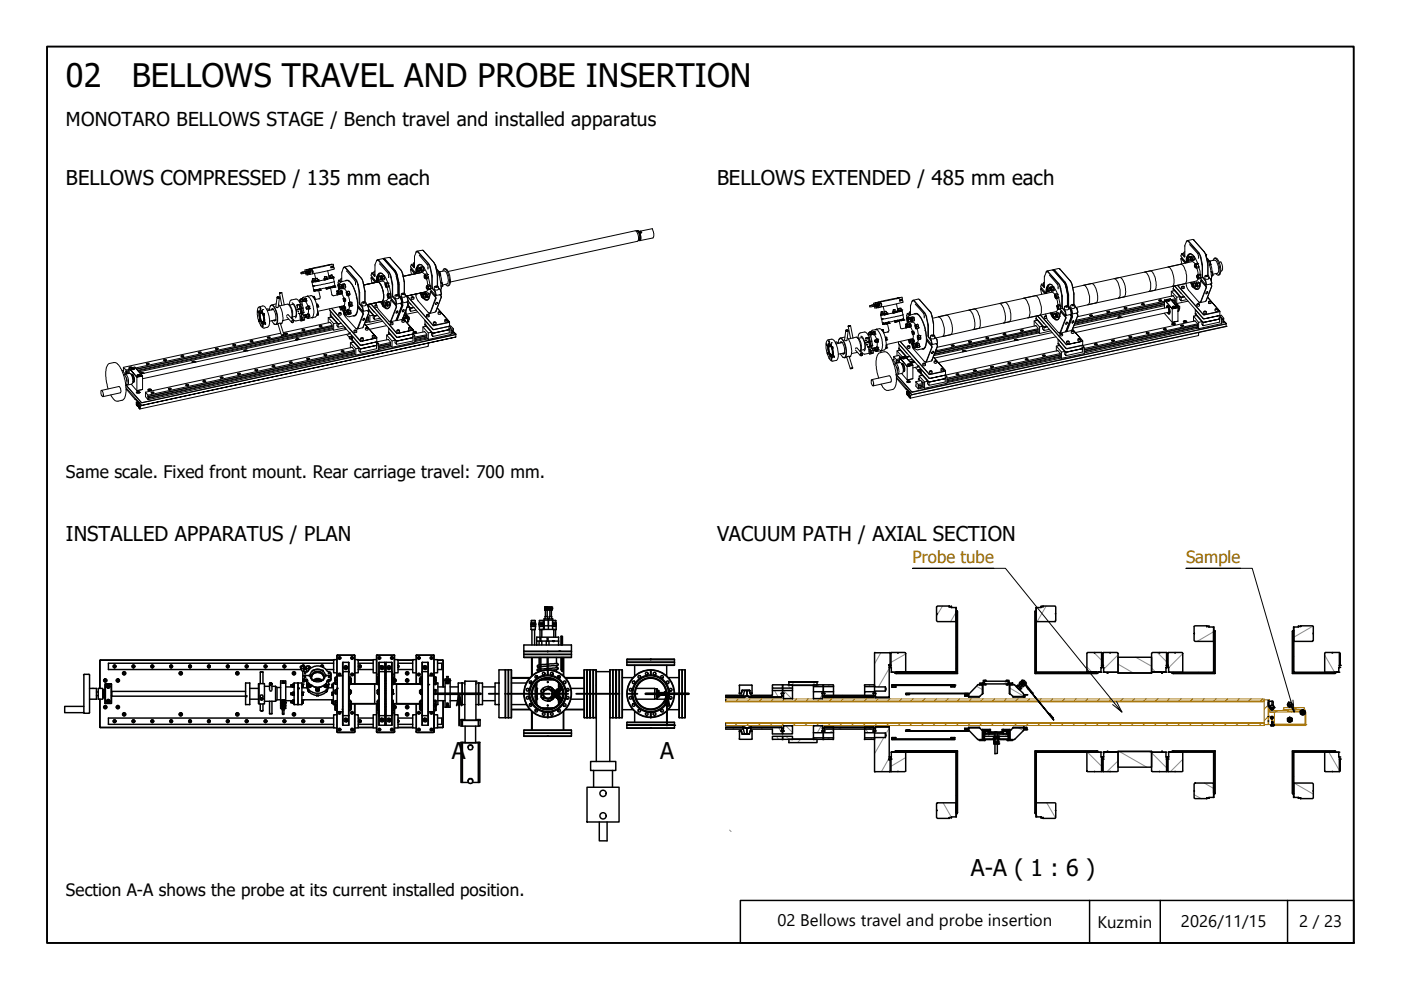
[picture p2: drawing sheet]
<svg xmlns="http://www.w3.org/2000/svg" width="297mm" height="210mm" viewBox="0 0 297 210" stroke-linecap="round" stroke-linejoin="round" font-family="sans-serif">
<defs><g id="words">
<g font-size="6.9">
<text x="14" y="18.5">02</text>
<text x="27.9" y="18.5">BELLOWS TRAVEL AND PROBE INSERTION</text>
</g>
<g font-size="4.9">
<text x="95.8" y="160.9">A</text>
<text x="140" y="160.9">A</text>
<text x="205.8" y="185.8">A-A ( 1 : 6 )</text>
</g>
<g font-size="4.3">
<text x="14" y="39.2">BELLOWS COMPRESSED / 135 mm each</text>
<text x="152" y="39.2">BELLOWS EXTENDED / 485 mm each</text>
<text x="14" y="114.7">INSTALLED APPARATUS / PLAN</text>
<text x="152" y="114.7">VACUUM PATH / AXIAL SECTION</text>
</g>
<text font-size="4.1" x="14" y="26.7">MONOTARO BELLOWS STAGE / Bench travel and installed apparatus</text>
<text font-size="3.7" x="14" y="101.3">Same scale. Fixed front mount. Rear carriage travel: 700 mm.</text>
<g font-size="3.6" fill="#7e5600">
<text x="193.5" y="119.4">Probe tube</text>
<text x="251.5" y="119.4">Sample</text>
</g>
<g font-size="3.6">
<text x="14" y="190">Section A-A shows the probe at its current installed position.</text>
<text x="164.8" y="196.3">02 Bellows travel and probe insertion</text>
<text x="232.7" y="196.7">Kuzmin</text>
<text x="250.4" y="196.5">2026/11/15</text>
<text x="275.5" y="196.4">2 / 23</text>
</g>
</g></defs>
<!-- layer: Hatch (ISO) -->
<g fill="none" stroke="#838b93" stroke-width=".21">
<path d="M186.8 138.4l-1.4 2.4M192 138.7l-3.1 1.7M199.8 128.5l-1.2 2.1M202.7 129.8l-1.2 2M202.9 129.5l-.1 .2M202.9 137l-.2 .3M202.9 132.5l-.2 .3M219.7 138.2l-.2 .3M219.7 133.7l-.2 .3M221.8 128.5l-1.9 3.3M223.8 131.3l-.2 .5M231.9 138.3l1.7 1.7"/>
<path d="M237 138.8l-3 3.1M240.8 139.4l3.4 1.9M245.4 138.3l1.9 2M250.8 138.6l-3 3M257.3 134l-3.5 2M257.5 133.8h.1M257.6 136.4l-.3 .4M274.3 139.2l-.2 .3M278.4 132.8l-4.1 2.3M280.9 138.9l2.1 3.8M155.6 154.3l-.2 .3M155.9 147.4l-.2 .3"/>
<path d="M157.2 155.1l-.4 .3M158.4 155.4l.1 .2M159.4 146.5l-.5 .2M161.1 147.4l.3 .3M161.4 154.3l.2 .3M163.8 145.7l.1 .2M164.2 146.4l.8 1.3M164.7 156.1l.3 .7M165.1 154.3l.8 1.3M166.1 146.4l1.7 1.7M166.6 153.9l1.4 1.4M166.6 156.1l.7 .7"/>
<path d="M166.9 145.2l.7 .7M168.5 144.6l-.7 .7M169.7 156.8l-.6 .7M172.7 156.4l-.2 .4M172.9 144.6l-.6 .7M173.6 145.2l-.2 .4M174.1 153.9l-.8 1.5M174.4 147.2l-.5 .9M174.6 146.8l-.1 .2M175.9 156.4l-.5 .4M175.9 145.2l-.5 .4M176.7 154.8l-.9 .6"/>
<path d="M176.7 147.5l-.4 .2M177.7 154.3l.6 .3M178.6 147.4l.6 .3M183.3 147.7h.1M183.4 154.3l.6 1.1M184.1 154.3l.6 .3M184.3 145.2l.2 .4M184.7 156.4l.1 .4M185 147.4l.2 .1M185.7 146.5l-.2 .5M187.4 156.4l-2 3.4M188.5 141.7l-2.3 3.9"/>
<path d="M188.5 154.4l-.7 1.3M189.2 156.4l.6 .4M189.2 145.3l.6 .3M189.4 145.3h.1M192 156.8h.1M192 142.3l-.3 .2M192.7 154.7l-.5 .3M192.7 147l-.5 .3M192.8 147h.1M193 142.5l-.3 .3M193.9 145.3h.1M194.2 159.2l-.3 .3"/>
<path d="M195.5 155h.1M196.4 147h.1M196.4 156.8h.1M197.5 142.5l-.3 .3M198.4 145.3h.1M198.7 159.2l-.3 .3M199.2 155h-.1M200.1 147h.1M200.9 156.8h.1M201.9 142.5l-.2 .3M202.2 156.4l-.3 .4M202.2 145.3l-.3 .3"/>
<path d="M202.8 155h.1M202.9 141.5l-.2 .3M202.9 159.5l-.2 .2M203.8 147h.1M204.9 154.7l.1 .3M204.9 147l.1 .3M205 147.4l-.1 .1M205 154.5l-.1 .2M207.1 145.5l1.2 .7M207.1 156.5l.5 .3M208.2 145l.1 .2M208.3 155.6l.2 .5"/>
<path d="M208.3 156.8l-.2 .2M208.5 144.7l.1 .1M209.1 154.7l-.2 .1M209.4 155.1l-.2 .5M209.7 155.4l.2 .2M209.8 156.7l.2 .1M209.8 155.6l-.3 .5M209.8 155.2l.1 .1M210.6 156.5l.3 .2M210.9 157.1l-.2 .1M211.1 155.2v.1M211.6 156.7l-.1 .1"/>
<path d="M211.6 156.5l.3 .2M212.3 155.2l.2 .1M212.7 156.7l.1 .1M213.5 155.6l-.3 .5M213.5 154.7l-.1 .1M213.5 155.2v.1M213.6 144.3l.1 .1M213.7 144.4l-.9 .6M213.7 155.2l-.2 .3M213.8 144.4l.1 .1M213.9 156.2l.2 .4M214.1 145l.1 .2"/>
<path d="M214.1 145.9l2.9 1.7M214.4 156.8l-.3 .2M214.5 144.8l.2 .1M216 154.3l1 .6M216.2 144.8l.3 .1M216.4 146l-.2 .3M216.9 145.2l.3 .1M217.1 147.4l.2 .2M217.2 154.3l.4 .4M217.4 145l-.1 .1M217.6 147.3v.1M217.7 154.7h.1"/>
<path d="M217.8 145.8l.3 .2M219.9 142.5l-.3 .3M221.1 159.2l-.2 .3M221.8 150.7l.3 .3M222.9 151.8l-.1 .1M223.2 152.4l.2 .2M224.4 142.5l-.2 .3M225.6 159.2l-.2 .3M228.9 142.5l-.2 .3M230.1 159.2l-.2 .3M230.4 141.4l1.1 1.1M230.6 159.5l3 3"/>
<path d="M234.4 159.5l-.4 .4M237 140.8l3.2 1.9M237.4 159.4l5.7 3.3M243.7 159.4l.5 .2 3.1 3.2M244.2 141.6l.8 .9M247.8 159.5h.1M250.4 142.5l-.1 .3M251.7 159.2l-.1 .3M254.1 142.5l-.2 .3M255.4 159.2l-.2 .3M268.9 149.1l.1 .1M269.6 153.3l.3 .3"/>
<path d="M269.9 153.8v.1M276 142.5l-.1 .3M277.4 159.2l-.2 .3M279.7 142.5l-.1 .3M281.1 159.2l-.2 .3M281.7 159.5l2.3 3.9M154.7 176l.3 .3M188.5 160.7l-1.6 2.9M192 160.6l-3.1 1.9M200 170.2l1.7 3M202.9 168.4l-.2 .3M202.9 163.9l-.2 .3"/>
<path d="M219.5 172.4l.1 .1M219.7 169.6l-.2 .3M219.7 165.1l-.2 .3M219.7 160.7l-.2 .2M219.7 172.7l.3 .5M221.9 170.2l1.9 3.2M237 161.3l-2.3 2.3M250.8 161l-2.6 2.6M253.2 168.5l1.5 .8M255.3 166l2 1.2M257.6 161.8l-.3 .4M274.3 164.6l-.2 .3"/>
<path d="M274.4 166l4 2.4"/>
</g>
<g fill="none" stroke="#a67305" stroke-width=".21">
<path d="M154.1 148.2l-.2 .2M156.3 153.4l-.5 .4M156.5 148.2l-.4 .4M158.7 153.4l-.4 .4M159 148.2l-.4 .4M161.2 153.4l-.4 .4M161.5 148.2l-.5 .4M163.7 153.4l-.4 .4M164 148.2l-.5 .4M166.2 153.4l-.5 .4M166.4 148.2l-.4 .4M168.7 153.4l-.6 .4"/>
<path d="M168.9 148.2l-.4 .4M171.1 153.4l-.5 .4M171.4 148.2l-.5 .4M173.6 153.4l-.5 .4M173.9 148.2l-.5 .4M176 153.4l-.4 .4M176.3 148.2l-.5 .4M178.5 153.4l-.4 .4M178.8 148.2l-.5 .4M181 153.4l-.5 .4M181.2 148.2l-.4 .4M183.5 153.4l-.5 .4"/>
<path d="M183.7 148.2l-.4 .4M185.9 153.4l-.4 .4M186.2 148.2l-.5 .4M188.4 153.4l-.4 .4M188.7 148.2l-.5 .4M190.9 153.4l-.5 .4M191.1 148.2l-.4 .4M193.4 153.4l-.6 .4M193.6 148.2l-.5 .4M195.8 153.4l-.5 .4M196.1 148.2l-.5 .4M198.2 153.4l-.4 .4"/>
<path d="M198.6 148.2l-.5 .4M200.7 153.4l-.4 .4M201 148.2l-.5 .4M203.2 153.4l-.4 .4M203.5 148.2l-.5 .4M205.7 153.4l-.5 .4M205.9 148.2l-.4 .4M208.2 153.4l-.5 .4M208.4 148.2l-.4 .4M210.6 153.4l-.4 .4M210.9 148.2l-.5 .4M213.1 153.4l-.5 .4"/>
<path d="M213.4 148.2l-.5 .4M215.6 153.4l-.5 .4M215.8 148.2l-.5 .4M218.1 153.4l-.5 .4M218.3 148.2l-.5 .4M220.5 153.4l-.5 .4M220.8 148.2l-.5 .4M222.9 153.4l-.4 .4M223.2 148.2l-.4 .4M225.4 153.4l-.4 .4M225.7 148.2l-.5 .4M227.9 153.4l-.4 .4"/>
<path d="M228.2 148.2l-.5 .4M230.4 153.4l-.5 .4M230.6 148.2l-.4 .4M232.9 153.4l-.5 .4M233.1 148.2l-.4 .4M235.3 153.4l-.5 .4M235.6 148.2l-.5 .4M237.8 153.4l-.5 .4M238.1 148.2l-.5 .4M240.3 153.4l-.5 .4M240.5 148.2l-.5 .4M242.8 153.4l-.5 .4"/>
<path d="M243 148.2l-.5 .4M245.2 153.4l-.5 .4M245.5 148.2l-.5 .4M247.6 153.4l-.4 .4M247.9 148.2l-.4 .4M250.1 153.4l-.4 .4M250.4 148.2l-.5 .4M252.6 153.4l-.4 .4M252.9 148.2l-.5 .4M255.1 153.4l-.5 .4M255.3 148.2l-.4 .4M257.6 153.4l-.5 .4"/>
<path d="M257.8 148.2l-.4 .4M260 153.4l-.5 .4M260.3 148.2l-.5 .4M262.5 153.4l-.5 .4M262.8 148.2l-.5 .4M265 153.4l-.5 .4M265.2 148.2l-.5 .4M267.4 153.4l-.4 .4M267.7 148.2l-.5 .4M268.9 151.9l-.9 .9M268.9 149.5l-.9 .8M269 151.7l.6 1.1"/>
<path d="M269.1 148.4l.1 .1M269.4 153.6l.1 .2M269.9 153.2l.2 .4M271 150.7l-.7 .3M272.1 153.6l.2 .2M274.3 150l.2 .1M274.6 153.6l.2 .2M274.8 150.4l-1 .6M276.7 150.7v.1M276.9 153.5l-.2 .1"/>
</g>
<!-- layer: Visible Thin (ISO) -->
<g fill="none" stroke="#000" stroke-width=".21">
<path d="M63.9 57.8h.1M64.4 57.7l-.6 .1v.2l1.1-.1M64.4 57.7l-.5 .1M64.5 57.6l-.1 .1M64.6 57.6h.1M64.6 57.6l-.2 .1M64.7 57.6h.1M64.7 57.6h-.1M64.7 57.6h.3M64.8 57.9h.1M64.8 57.6l.2 .3-.1-.3M64.8 57.6h.1"/>
<path d="M64.8 57.6l.1 .3M64.8 57.9h.4M64.8 57.9l.1 .4M64.9 57.9h.1M64.9 58.3h.1M65 57.2h-.4l.1 .4M65 57.2h.1M65 57.2l.1 .3M65.1 57.5h.4l-.1 .3h.2M65.1 57.5h.1M65.1 57.5l-.1 .1M65.2 57.5l-.1 .1a.18 .18 0 0 0 0 .2 .18 .18 0 0 0 .2 0"/>
<path d="M65.2 57.2l.2-.1zM65.2 57.9h.1M65.2 58.3h.1M65.2 57.5l-.1 .1M65.2 58.2v.1M65.3 57.5h.1M65.3 57.9l.2-.1zM65.3 57.2h.1M65.3 57.2l.1 .3M65.4 57.5l.1 .3h-.3M65.5 57.1h.2zM65.5 57.9l.3 .2"/>
<path d="M65.5 57.9l.1 .3M65.5 57.9h.1M65.5 57.9h-.3M65.5 57.5h.1M65.5 57.4v.1M65.5 57.8l-.7 .1M65.6 57.1h.1M65.6 57.8h.1M65.6 58.2l-.7 .1M65.6 57.1l-.3 .1M65.7 57.8h.1zM65.7 57.1h.1"/>
<path d="M65.7 57.1l-.3 .4M65.7 57.8l-.5 .1v.3M65.8 57.4l-.3 .1M65.8 57.4h.1M65.8 58.1l-.2 .1M66 57.1l.4 .4-.2 .4 .1-.5zM66 57.4l-.6 .1M66.2 59.6v.2M66.2 59.8h.1M66.2 59.8l.1 .8 .2 .1M66.2 59.2l.3-.1zM66.2 59.2l.1 .3-.1 .1 .5-.1"/>
<path d="M66.2 59.2h.1M66.2 59.6l.1 .2M66.3 56.9h.1M66.5 59.1h.1M66.6 59.1l-.4 .1M66.6 59.1l.1 .4M66.6 59.5l.1 .2M66.7 58l.2 1.1M66.7 59.5l-.6 .1M66.7 59.5h.2M66.8 59.7l-.6 .1M66.8 59.7h.1"/>
<path d="M66.8 59.4l.1 .1M66.9 59.5h.1M66.9 59.1l.1 .4h-.1l.5-.1M66.9 59.5l-.1 .2 .8-.2M66.9 59.7h.1M66.9 59.1l.3-.1zM66.9 59.5l.1 .2M67.2 59h.1M67.3 59l-.4 .1M67.3 59l.1 .4M67.3 59.4v.2M67.4 59.4l-.6 .1"/>
<path d="M67.4 59.4h.2M67.5 59.3h.1M67.5 59.3l.1 .1M67.6 59.6l-.7 .1M67.6 59.6h.1M67.6 59.4v.2M68.7 59.1a.26 .26 0 0 0 .2 .3 .26 .26 0 0 0 .3-.2h.3M68.8 59.3l-1.2 .3M68.8 59.3h.1M68.8 58.7h.1M68.8 58.7v.4M68.8 59.1h.1"/>
<path d="M68.8 59.2v.1M69.2 58.6l-.4 .1M69.2 58.6h.1M69.2 58.6l.1 .4M69.2 59.1v.1M69.3 59h.1zM69.3 59l-.6 .1h.1M69.3 59l-.6 .2M69.3 59h.1M69.4 59h.1M69.4 56.3l1.3-.3v.4l-.2 .1M69.4 56.3h.1"/>
<path d="M69.4 59l.1 .2M69.5 57.4l.3 1.7-.3 .1M69.5 59.2l-.7 .1M69.5 56.3l-4.4 .9M69.7 58.5h.1M69.7 58.5l.1 .3M69.8 58.8h.1zM69.9 59h.1M69.8 58.8h.2M69.8 56.2l.2-.1zM69.8 58.8h.1M69.9 58.8h.1"/>
<path d="M70 58.5l.1 .3h-.1l.5-.1M70 59h.1M70 58.8h.1M70 58.4l.4-.1zM70 58.4v.1M70 58.8l.1 .2M70.2 56.1l.2-.1zM70.2 56.6v.2M70.3 56.5h.1M70.4 56.7h.1M70.4 56.5h.1M70.4 56.5l-.2 .1"/>
<path d="M70.4 56l-5.4 1.2M70.4 58.3h.1M70.4 58.3l-.4 .2M70.4 58.3l.1 .4M70.4 58.8v.2M70.5 56.7h-.1M70.5 56.7h.1M70.5 58.7l-.6 .1v.2M70.5 58.7h.2M70.5 56.7h.3l.1 .4-5.1 1M70.6 58.7h.1M70.6 56.4l.1 .3h-.5"/>
<path d="M70.6 56.4l-.4 .2M70.6 56.4l-.1 .1M70.7 58.9h.1M70.7 58.9l-.7 .1M70.7 58.9l-.8 .1M70.7 58.9l.2 .8M70.7 58.7v.2M70.9 59.7l-4.4 .9M70.9 59.7l.1 .9-2.2 .5-2.3 .4-.1-.8M71.8 59.5l-.1 .5 .2 .3 .2-.3 .4-.3M71.8 59.5l.4 .4M71.9 59.4l-.1 .1"/>
<path d="M71.9 59.4l.4 .5M72.3 59.3l-.4 .1M72.5 59.7l1-.2a2.5 2.5 0 0 1 1.7 2.1l.4 1.6M72.5 59l-.2 .1v.6h.1M72.5 59.7v-1.9l.3-.9a.24 .24 0 0 1 .2-.2 .24 .24 0 0 1 .2 .1l2.2 2.5 .3 .6 .4 1.9v2.4l.7 .9 .1 .8M72.8 56.8a.24 .24 0 0 1 .2-.2 .24 .24 0 0 1 .3 .1l2.4 2.8 .6 2.4v2.5a1.63 1.63 0 0 1 .7 1.5v.1l-.1-.1M73 56.6l1.3-.2 2.4 2.8 .6 2.4v2.4M73.2 59.5a.74 .74 0 0 1 1.2 .4 9.5 9.5 0 0 1 1.5 4.9l1 1.1M73.5 59.5l.5 .1M73.5 57.4l1.7 2 .2 1M73.5 59.5h.2zM73.6 59.5h.1"/>
<path d="M74.3 56.4l2.6 3.1 .5 2.2v2.3M78.7 58.8l1 1.1M78.7 58.8v.1M78.8 57.9l.7 .7v-2.5l.3-.8a.24 .24 0 0 1 .2-.1 .24 .24 0 0 1 .3 .1l2.2 2.5 .2 .5 .5 2.1v2.4l.7 .9v.7M78.8 57.9l-.1 .6 1.1 1.2M78.9 57.9l.6 .6M78.9 57.9h-.1M79 58.8h-.3M79.3 57.8l-.4 .1M79.5 57.4l-.2 .2v.5l.2 .2M79.6 59.9l-.9-1 .2 1.1M79.8 59.7l.1-.7a.8 .8 0 0 1 .2-.9 .8 .8 0 0 1 .9-.1 7.5 7.5 0 0 1 1.9 5.2l1 1.2"/>
<path d="M79.8 59.7h.1M79.8 55.3l.2-.2 .3 .1 2.2 2.6 .3 .5 .4 1.9v2.5l.2 .2a1.63 1.63 0 0 1 .7 1.5l-.1 .1M79.8 59.7h.2M79.9 58.8l.2 .2v.3zM79.9 58.8v-.2a.47 .47 0 0 1 .2 .8l-.1-.2v.6M79.9 58.7l.1-.2a.5 .5 0 0 1 .3 .8v.2l-.2-.2M79.9 58.7h.1M79.9 59l-.1 .7M79.9 58.8h.2M80 58.8l.2 .2-.1 .3M80 58.5h.5l.1 .3v.5l-.3 .2M80 55.1l1.3-.2 2.4 2.7 .3 .8 .4 1.8v2.3"/>
<path d="M80.1 59.3h.1M80.5 58.6l.2 .6M80.5 58.6h.1M80.5 55.9l1.8 2 .1 .9M80.6 58.6l-.3 .1M80.7 59.2h.1M80.7 57.9l-.3 .2-.2 .4M80.7 59.2h-.4M80.8 58.6l.2 .4-.1 .2zM80.8 58.6l.2 .3-.1 .3M80.8 58.7v-.2l.3 .4v.4h-.1l-.2-.1M80.8 58.6v-.2l.4 .8-.2 .2-.1-.1"/>
<path d="M80.8 58.6h.1M80.8 58.4l.4-.1 .1 .2 .2 .7M80.9 59.3h.1M81.1 58.1a.63 .63 0 0 0-1 .4M81.3 58.5l.2 .7M81.3 58.5h.1M81.3 54.9l2.4 2.7 .3 .6 .4 1.8v2.5M81.4 54.8l1.2-.2 2.5 2.8 .3 .9M81.4 58.6h-.4M81.5 59.2l-.1 .1-.4 .1M81.5 59.2h.1M81.5 59l-.3 .2"/>
<path d="M81.8 60h.5M82.7 54.6l2.3 2.6 .4 1.1M85.4 58.3l.3 1.4 .1 2.5M85.4 58.3l.3 1.5v2.4M87.1 57.1v-.1l1 1.1M87.1 57h.2M87.2 56.2l.6 .6 .1-2.5 .3-.7a.24 .24 0 0 1 .2-.2 .24 .24 0 0 1 .2 .1l2.2 2.4 .3 .6 .5 2v2.7a1.45 1.45 0 0 1 .7 1.4l-1-1.2a8.6 8.6 0 0 0-1.9-5.2 .8 .8 0 0 0-1.1 .7 .17 .17 0 0 1 .2-.1 .17 .17 0 0 1 .1 .3v.5h-.1l-.1-.2M87.2 56.2l-.1 .5 1 1.2M87.2 56.2v-.2l.7 .7M87.7 56h-.5M87.9 55.7h-.2v.7h.2M87.9 58.1l-.8-1 .1 1.1"/>
<path d="M88.1 57.1h.2v.4zM88.1 57.9h.1M88.2 57l.3-.1a.32 .32 0 0 1 .1 .4 .32 .32 0 0 1-.3 .2M88.2 57.3l-.1 .6M88.2 53.4l.2-.2 .2 .2 2.5 2.9 .5 2.1v2.6l.7 .7 .1 .9M88.3 57.4l-.1 .5M88.3 56.9l.1-.2 .3 .7-.1 .3-.1-.2M88.3 56.9h.1M88.3 57.9h-.1M88.4 56.7l.4-.1 .1 .1M88.4 57.5l-.1 .5M88.4 53.2l1.3-.1 2.3 2.6 .5 1"/>
<path d="M88.5 57.5h.1M88.9 56.7l.1 .2M88.9 56.7h.1M88.9 54.1l1.7 1.9 .1 1.1M88.9 54.1h.1M89 56.9l.2 .1v.4zM89 56.9h-.4M89 56.9l.3-.1 .1 .3-.1 .3h-.1M89 57.3v.3l-.4 .1M89 57.3h.1M89 57.4h.1M89 57.3v.1"/>
<path d="M89 57.3l-.3 .1M89.1 56.9l.1-.2h.1l.2 .5a.16 .16 0 0 1-.1 .2 .16 .16 0 0 1-.2 0M89.1 56.8l.1-.2 .2 .2 .1 .5-.1 .3-.1-.2M89.1 56.8h.1M89.1 56.1l-.5 .3v.3M89.2 56.6h.5l.2 .4-.1 .5-.4 .1M89.3 57.4h.1M89.5 56.2a.61 .61 0 0 0-.7-.1 .61 .61 0 0 0-.3 .6M89.7 53.1l.2 .1M89.7 56.7l.2 .6M89.7 56.7h.1M89.8 56.7l-.4 .1"/>
<path d="M89.9 57.3h.1M89.9 57.2l-.4 .1M89.9 58.5l.2 .1-.1 .4zM89.9 58.5l.3-.1 .1 .2v.3l-.3 .1M90 58.4l.1-.2 .3 .4v.4h-.3M90 58.3l.1-.2 .3 .3v.8l-.2-.2M90 58.3h.1M90 58.3l-.1-.3-.5-.2-3.9 .8M90.1 58.1h.4l.1 .1M90.2 59h.1M90.4 59.1l.3 1.3M90.6 58.2h.1"/>
<path d="M90.7 58.3l-.3 .1M90.7 58.6l.1 .3M90.7 58.6v.5l-.3 .1M90.8 58.8l-.4 .1M91.9 55.6l.5 1 .3 1.5M92.3 56.1l.1 .3zM92.3 56.2h.1M92.4 56.4h.1M92.5 56.7l.7 2 .3 1.3v1.8M92.5 56.7l.2 1.4M92.6 57.1l.4 .4M92.7 58.1l.1 2.6"/>
<path d="M92.7 58.1v2.6M93 57.5l.3 .5-.1-.3M93 57.5l-.2 .1M93.2 57.7h.1M93.2 57.6l1-.2a2.03 2.03 0 0 1 .9 2l-.2 .8-1.1 .2M93.2 57.8h-.3M93.3 58.3v-.3v.5h-.1M93.3 58.3h.1M93.3 58.3h-.2M93.3 58.2l.4 1.4v.4l-.2 .1M93.4 59.9l.3 .1 .1 .3-.1-.3M93.7 60h.1"/>
<path d="M93.9 57.5a.42 .42 0 0 1 .3-.5 .42 .42 0 0 1 .5 .4 3.1 3.1 0 0 1 .3 3.2l-.5-.3M94.2 57a1 1 0 0 1 1 .9 2.47 2.47 0 0 1-.1 2.7h-.2M95 57.6l39.7-8.7a1.8 1.8 0 0 1 .5 2.3l-39.7 8.6M134.9 49a.42 .42 0 0 1 .5 .4l.2 .8a.57 .57 0 0 1-.3 .8M135.1 48.9l.4 .2M135.1 48.9a1.65 1.65 0 0 1 .4 2.1M135.1 48.9l.2 .2M135.1 48.9h.1M135.3 49l.2 .1M135.4 49.1h.1M135.4 49l.2 .1M135.5 49.6l.1 .2"/>
<path d="M135.5 49.1h.1M135.5 49.1l.3 .9v.7l-.2 .3M135.5 51h.1M135.5 51h.2M135.6 50.3v.4M135.6 50.7h.1M135.6 49.2l.1 .1 .2-.1M135.6 49.2h.1M135.6 49.2l.2-.1 .1 .1M135.7 49.4l.2 1.1a.3 .3 0 0 1 0 .4 .3 .3 0 0 1-.4 .1M135.7 49.2h.1M135.8 49.1h.1"/>
<path d="M135.8 49.1v.1M135.8 50.6h.1M135.8 50.3l-.1 .5M135.8 49l.2 .4M135.8 49l.2 .4h-.3M135.8 49.1h-.3l.2 .3M135.8 49l2.5-.5 .3 .7v.9l-.2 .4-2.8 .5M135.9 49.2h.1M221.4 59.9l-.2 .1v.5l.2 .1M221.8 57.7l.3-.3 2.6 3 .5 2.3v2.5l.7 .9 .2 .6-.2 .1M222 57.4l1.1-.2 .3 .2 2.2 2.5 .3 .7 .4 1.7M222.5 58.3l1.7 2 .1 .9"/>
<path d="M222.5 58.3h.1M223.2 57.2l.4 .1 2.3 2.6 .2 .5 .5 2v2.6a1.95 1.95 0 0 1 .8 1.4l-.1 .2M223.3 57.2l.3 .2 2.4 2.9 .5 2.2 .1 2.6M223.3 57.3l2.4 2.7 .6 2.3M223.3 57.2l1.1-.3 .3 .2 2.4 2.8 .5 2.2M224.6 57l.2 .1M226.9 59.5l.4 1 .3 1.6M236.2 59.1h.1a3.9 3.9 0 0 1 1.2 3.5l-.4 .6M237.4 58.8a2.41 2.41 0 0 1 1.2 2.4v1.2l-.2 .5-.1 .1M242.7 57.7h.1a3 3 0 0 1 1.2 2.8v.2a1.01 1.01 0 0 1-.4 1.1M243.8 57.4h.1a2.34 2.34 0 0 1 1.1 2.2l.1 1.4-.2 .5-.2 .1M250.4 54.8l1 1"/>
<path d="M250.4 54.8h.1M250.5 53.9l.7 .6v-2.5l.3-.7a.24 .24 0 0 1 .2-.2 .24 .24 0 0 1 .3 .1l2.4 2.9 .5 2.1v2.5l.7 .9 .1 .8M250.5 53.9l-.1 .6 1.1 1.1M250.5 53.9l.1-.1 .6 .7M250.7 54.7l-.3 .1M251 53.7l-.4 .1M251.2 53.4l-.2 .1v.6h.2M251.3 55.8l-.9-1 .2 1.2M251.5 55.6h.1M251.5 55.6v.1M251.5 54.7l.2 .2v.3zM251.5 54.7l.3-.1 .1 .3v.3h-.2"/>
<path d="M251.5 55v.6M251.5 51.2l.2-.2 .3 .2 2.2 2.4 .3 .6 .5 1.9v2.5l.7 .9v.9M251.6 54.7a.84 .84 0 0 1 .7-.9 .84 .84 0 0 1 .9 .7 10.9 10.9 0 0 1 1.4 4.7l1.1 1.2M251.6 55.2l-.1 .5M251.7 54.6l.1-.1 .2 .4v.4l-.3-.1v.5M251.7 54.6v-.2l.3 .8-.1 .2-.1-.1M251.7 54.6h.1M251.7 54.4l.4-.1 .1 .2M251.7 55.6l-.2 .1M251.8 55.3h.1M252.2 54.5l.1 .1M252.2 54.5h.1"/>
<path d="M252.2 51.9l1.7 1.9 .2 .5v.5M252.2 51.9h.1M252.3 54.6h-.4M252.3 54.6l.2 .5-.2-.1zM252.3 54.6h.3l.1 .2v.2l-.2 .1M252.3 55.2v.1l-.4 .1M252.3 55v.2M252.3 55.2h.1M252.3 55l-.3 .2M252.4 54.6l.2-.2 .2 .4v.4h-.2l-.1-.1M252.4 53.8l-.4 .3-.1 .3M252.4 59.9l.3 .5"/>
<path d="M252.5 54.5v-.2l.2 .2 .2 .5-.2 .3-.1-.1M252.5 54.5h.1M252.5 59.9l.2 .4M252.5 54.3h.4l.3 .3v.6l-.5 .1M252.6 55.2h.1M252.6 59.9l.2 .3 .1-.2 .1 .4a.29 .29 0 0 1 .1 .3 .29 .29 0 0 1-.2 .2v-.2M252.8 54a.63 .63 0 0 0-1 .4M252.9 60l.3-.1 .2 .2M253 54.4l.2 .6M253 54.4h.1M253 50.8l2.6 3 .5 2.1v2.5v-2.3l-.4-1.8-.4-.9-2.3-2.6-1.3 .2M253.1 54.5h-.4"/>
<path d="M253.2 55h.1M253.2 55h-.3M253.2 56.2l.2 .2v.3l-.2-.2zM253.3 56.2a.29 .29 0 0 1 .3 .1 .29 .29 0 0 1 0 .3l-.2 .1M253.4 56l-.2-.3-.5-.2-5 1.1a3 3 0 0 1 1.2 2.8v.3a1.01 1.01 0 0 1-.4 1l5.2-1.1 .3-.5M253.4 56.2l.2-.2 .1 .3v.5l-.2-.1M253.4 56l.1-.1 .2 .2v.8l-.2-.2M253.4 56h.1M253.4 56v.1M253.5 55.9l.3-.1 .1 .1M253.5 56.7h.1M253.7 58.5h.1l.1 .4a.23 .23 0 0 1-.3-.1 .23 .23 0 0 1 .1-.3z"/>
<path d="M253.7 59.9l.4-.1 .2 .4v.5l-.4 .2M253.7 58.5h.3l.1 .3v.2h-.2M253.7 56.9l.3 1.2M253.8 58.5l.1-.2 .2 .2 .1 .5-.1 .1-.2-.1M253.8 58.4l.1-.2 .2 .2 .2 .5-.2 .3-.1-.1M253.8 58.4h.1M253.9 58.2l.5-.1 .2 .4-.2-.2M253.9 55.9h.1M253.9 55.9l.1 .1M254 59h.1M254 56l-.3 .1M254 59v.1"/>
<path d="M254.1 56.6v-.2v.3l-.4 .2M254.1 56.6h.1M254.1 56.6h-.4M254.2 59.9l.1 .7M254.2 59.9h.1M254.4 58.3h.1M254.5 58.3l-.4 .1M254.6 58.9h.1M254.6 58.9l-.1 .2-.4 .1M254.6 59.6v-.1l1.2 1.2-1.2 3.3a.24 .24 0 0 1-.2 .2 .24 .24 0 0 1-.2-.2M254.6 59.6l-.1 .7a.81 .81 0 0 1-.4 1 .81 .81 0 0 1-1-.2l-.1-.2M254.6 59.6l1.1 1.3-1.1 3a.24 .24 0 0 1-.2 .2 .24 .24 0 0 1-.3-.1l-2.2-2.6-.4-1.3"/>
<path d="M254.6 58.8l-.3 .1M254.6 59.5h.3M255.6 53.8l.1 .3zM255.6 58.4l.7 .1-.1 .7h-.5l-.2-.1zM255.7 53.9h.1M255.7 58.5h.3l.1 .1h-.4zM255.7 54.2v.1M255.8 54.5l.6 1.4 .3 1 .2 1.6-.1 1M255.8 58.5v.1M255.9 54.8l.4 .5M256 58.5v.1M256.2 55.3h.1"/>
<path d="M256.3 58.8l.5 .5 .1 .9-.2-1zM256.3 55.3l.3 .4-.1-.3M256.4 56h.3l.3 1.8M256.5 55.4h.1M256.5 55.3l1-.1a1.85 1.85 0 0 1 .9 1.8l-.2 .9-1.1 .2M256.5 55.5h-.3M256.7 56l-.1-.3 .1 .3-.2 .2M256.7 56h.1M256.7 57.6l.4 .4-.1-.3M256.8 57.8h.2M257 57.7h.1M257 58.6l-.1 .4"/>
<path d="M257.1 58.3v-.3v.4l-.2 .2M257.1 58.3h.1M257.1 58.3h-.2M257.2 55.2a.45 .45 0 0 1 .4-.5 .45 .45 0 0 1 .5 .5 4 4 0 0 1 .3 3 .36 .36 0 0 1-.3 .1 .36 .36 0 0 1-.3-.3M257.5 54.8a.87 .87 0 0 1 1 .9 3 3 0 0 1 .1 2.6h-.3M258.5 55.6h.4l.3 1.1a.64 .64 0 0 1-.4 .8M26.2 77.9v.9l.4 .5M26.2 79.5a1.67 1.67 0 0 1 .7 2l-.2 .2M26.2 77.9l.5 .6M26.2 78.5l-.4 .1M26.4 79.5v-.1a.48 .48 0 0 1 .7 .5l.1 .7v.8l-.1 .2-.2-.1M26.5 79.3l1-.1a1.87 1.87 0 0 1 .4 2.2l-.8 .2"/>
<path d="M26.7 78.8v.2l.7-.1M26.7 79v.2M26.7 78.5v.2M26.7 79.2v.1M27.4 79.2v-1.1l1.2-.3 1.6 1.9M27.4 78.6l-.7 .1M27.4 79.1l-.7 .1M27.4 78.3l-.7 .2M27.6 77.9v.1M27.7 77.9l-.2 .1M27.7 77.9l.1 .1M27.7 77.9v.1"/>
<path d="M27.8 78.1l.5-.1a.16 .16 0 0 1 .2 .2 .16 .16 0 0 1-.2 .1l-.3 .1zM27.8 79.4a.69 .69 0 0 1 .6 .9v.5v.2h-.2M27.8 79.4a1.07 1.07 0 0 1 .4 1.6M27.8 79.4l.4 .8v.8M27.8 78.3l.4-.3 .3 .3M27.9 77.9l-.5 .1M27.9 79.3h.1M27.9 79.3a.42 .42 0 0 1 .5 .6l.1 1-.2 .2M27.9 77.9v-.1h-.3a.16 .16 0 0 0-.2 .1 .16 .16 0 0 0 .2 .2M28.1 78.1l.3 .1-.3 .1zM28.1 78.1v.2M28.3 78.1v.2"/>
<path d="M28.6 77.8l1.6 1.9M29 79.9l1.2-.2zM29.1 79.5h.7l-.1 .2h-.2a.26 .26 0 0 1-.3 .1 .26 .26 0 0 1-.1-.3zM29.1 79.7l.2-.3 .4 .3M29.3 79.5l.3 .1-.3 .1zM29.3 79.5v.2M29.5 79.5v.2M29.7 79.2l.2-.2h.4l.2 .2M29.8 79.2h.1M29.8 79.3h.1M30 79.1h.1M30 79.1l.2 .1"/>
<path d="M30.2 79.1l-.2 .1M30.2 79.7v2.9l-1.2 .2v-2.8l-1.6-1.9 1.6 1.8M30.4 79.2l-.4-.2-.2 .1 .1 .2M30.4 79.2h.1M31.1 77h.5a.29 .29 0 0 1-.3 .3 .29 .29 0 0 1-.2-.3zM31.1 77.2h.5M31.2 77.2v.1M31.4 77.2l-.2 .1M31.4 77.2l.1 .1M31.4 77.2v.1M34.7 76.3l.5-.1 .1 .2-.4 .1zM34.7 76.4h.5"/>
<path d="M34.9 76.4v.1M35.1 76.4h-.3M35.1 76.4h.1M35.1 76.4v.1M38.4 75.5l.4-.2 .2 .2-.6 .2zM38.4 75.6h.5M38.6 75.6v.1M38.8 75.6l-.3 .1M38.8 75.6l.1 .1M38.8 75.6v.1M40.8 76.7v.2l-.1-.2 .3-.1 .5 .1M41 76.7v.1z"/>
<path d="M41 76.7l.1 .1M41.1 76.7l-.1 .1M41.4 76.7l-.5-.1-.1 .1 .1 .2M41.4 76.7h.1M42 74.6h.5l.2 .1-.4 .2zM42.1 74.8l.3-.1 .1 .1M42.2 74.8v.1M42.4 74.8h-.2M42.4 74.8h.1M45.7 73.9l.1-.1a.23 .23 0 0 1 .3 0 .23 .23 0 0 1 .1 .3h-.4zM45.7 74h.5M45.9 74v.1"/>
<path d="M46.1 74l-.3 .1M46.1 74l.1 .1M46.1 74v.1M46.7 80l.4-.1 .2 .2-.5 .1zM49.3 73.1l.5-.1 .2 .2-.4 .1zM49.4 73.3l.2-.2 .3 .2M49.6 73.2v.1M49.8 73.2l-.3 .1M49.8 73.2v.1M50.4 79.2l.5-.1 .1 .2-.4 .1-.2-.1zM50.4 79.3h.5M50.6 79.3v.1"/>
<path d="M50.8 79.3h-.3M50.8 79.3h.1M50.8 79.3v.1M51.8 74.4h.1M52.1 74.3v.1M52.1 74.3h-.2l.2 .1M52.4 74.4l-.5-.2-.1 .2 .1 .1M52.4 74.4h.1M52.5 74.3l-.6-.1-.2 .2 .1 .1v-.1M53 72.3l.5-.1a.16 .16 0 0 1 .2 .1 .16 .16 0 0 1-.2 .2l-.5-.1zM53.1 72.4h.5M53.2 72.4v.1"/>
<path d="M53.4 72.4h-.2l-.1 .1M53.4 72.4l.1 .1M53.4 72.4v.1M54 78.3h.5a.16 .16 0 0 1 .2 .1 .16 .16 0 0 1-.2 .2h-.4zM54.1 78.5h.4M54.2 78.5v.1M54.4 78.5l-.2 .1M54.4 78.5l.1 .1M54.4 78.5v.1M54.6 65.8l.2 .2-.1 .3zM54.9 67.7l.1 .5zM55.1 66.1a.36 .36 0 0 1 .4-.1 .36 .36 0 0 1 .2 .3 2.21 2.21 0 0 1 .1 2.3v.1a2.48 2.48 0 0 1-.7-2.6z"/>
<path d="M55.2 66.3a.32 .32 0 0 1 .3-.1 .32 .32 0 0 1 .2 .4l.2 .6 .1 .8a.28 .28 0 0 1 0 .3 .28 .28 0 0 1-.4 .1 2.22 2.22 0 0 1-.4-2.1zM55.2 65.2l.1 .4zM55.2 66.4a1.32 1.32 0 0 1 .6 1.8 .54 .54 0 0 1-.6-.7zM55.2 65.9a2.33 2.33 0 0 0 .6 2.8M55.2 68.9h.1M55.4 68.6l-.1 .5 .5 .5 1-.2a3.3 3.3 0 0 0 0-3.1l-.6-1.2-.3-.2-.9 .2a1.81 1.81 0 0 0-.4 1.9l.3 1.2 .4 .8M55.4 68.6h.1M55.6 66l-.2-.2a.28 .28 0 0 0-.4 0 .28 .28 0 0 0 0 .3 2.8 2.8 0 0 0 .9 2.8M55.6 66.1h.1M55.6 69l.2 .4zM55.6 66.1l.5 1.4a1.14 1.14 0 0 1-.3 1.4M55.6 66.2h.1"/>
<path d="M55.7 65.6h.1M55.7 65.6l-.1 .5M55.9 66.5l.2 .4zM56.1 68.4l.2 .2v.2zM56.5 65.6l.3-.1 .3 .2M56.6 71.5l.6-.1a.3 .3 0 0 1-.2 .3 .3 .3 0 0 1-.4-.2zM56.7 71.7l.2-.2 .3 .2M56.9 71.6v.1M57.1 71.6l-.3 .1M57.1 71.6v.1M57.1 65.8v-.4a.49 .49 0 0 1 .2-.5 .49 .49 0 0 1 .6 0 4 4 0 0 1 .6 3.8 .51 .51 0 0 1-.7-.4l-.2-.3M57.3 64.9a.47 .47 0 0 1 .5-.2 .47 .47 0 0 1 .4 .4 3.9 3.9 0 0 1 .4 3.6h-.5"/>
<path d="M57.5 65.7a.32 .32 0 0 1 .3-.3 .32 .32 0 0 1 .3 .4 2.38 2.38 0 0 1 .2 2.2l-.3-.1M57.7 77.6l.1-.1a.23 .23 0 0 1 .4-.1 .23 .23 0 0 1 0 .4h-.4zM57.7 77.8l.3-.2 .2 .2M57.8 65.5v.1M57.9 65.6l-.2-.1-.1 .2M57.9 77.7v.1M58 65.6h-.1M58 65.6l-1.4 .3M58.1 77.7l-.3 .1M58.1 67.9h.3M58.1 77.7l.1 .1M58.1 77.7v.1"/>
<path d="M58.3 67.9h.1M58.4 67.9h.1M58.4 67.8l-1.3 .3M58.5 64.4l-.9 .3M58.7 63.1l-.2 2a.24 .24 0 0 0 .3 .2 .24 .24 0 0 0 .2-.2l.2-1.9M58.9 62.9a.22 .22 0 0 0-.1 .3 .22 .22 0 0 0 .3 .1l.1-.1-.1-.2M58.9 68.7l-.4 .1M59.1 64.6a4.3 4.3 0 0 1 .7 3.8l-.4 .2M59.1 63h.1M59.2 62.1l.5-.1zM59.2 62.1h.1M59.2 62.1l.6 2.6-.6 .2"/>
<path d="M59.5 70.6l-33.3 7.3M59.7 71.2h.1M59.7 62l.1 .1M59.8 71.1l.4-.1zM59.8 68.5l-.3 .2M59.8 62.1h-.6M59.8 62.1l.5 2.5M59.9 68h.1M60.2 71l-.5 .2M60.2 71l-.8-2.5-.3 .1-.2 .1 .8 2.5M60.2 71h.1M60.3 64.6l-.4 .1"/>
<path d="M60.3 70.7l.5-.1 .2 .2-.5 .1zM60.4 70.8h.5M60.6 70.8v.1M60.8 70.8h-.3M60.8 66.9l.2-.2 .2 .1 1 1.2M60.8 70.8v.1M60.8 67.2l1 1.2M61.2 64.6a2.34 2.34 0 0 1 .6 2.9 2.74 2.74 0 0 0-.8-3l-.7 .1M61.2 67.7l-1.3 .3M61.3 76.8l.5-.1 .2 .2-.5 .1zM61.4 76.9h.5M61.6 76.9v.1"/>
<path d="M61.8 76.9l-.3 .1M61.8 76.9v.1M61.9 64.2a1.54 1.54 0 0 1 .9 1.4h.2M61.9 67.3l.6 .7 1.2-.1M62.7 72l.1 .1-.1-.2 .2-.1h.3l.2 .2M62.9 64.7h.1M63 64.7h.1M63 65l.1 .2zM63 65.6h.1M63.1 71.9v.1M63.1 65.1v.1M63.1 65.6v.1"/>
<path d="M63.2 65.9l.1 .2zM63.2 65.5v.1M63.3 66.5h.1M63.3 65.6h.3l.2 .7M63.3 65.6l-.4 .2a1.94 1.94 0 0 1-.3 1.6M63.3 65.6h.1M63.4 72l-.1-.1h-.4l-.2 .1 .2 .1M63.4 72h.1M63.4 64.6h.2M63.4 66.4v.1M63.4 64.7l.3-.2a1.55 1.55 0 0 0-1-1.1l-1 .2-.2 .3-.2 .8 .7-.1a2.3 2.3 0 0 1 .6 2.5l-.7 .1M63.4 64.7h.2l.1 .2"/>
<path d="M63.4 64.7v-.1h-.4v.1M63.4 64.7l.2 .7-.3 .2M63.4 66.5h.1M63.4 65.4h.1M63.4 65.5l-.4 .1M63.4 65.4l.1 .2M63.5 66.5l.2 .7M63.6 63.6v.4M63.6 63.6v.3zM63.6 63.9h.4M63.6 63.6l-.1 .1M63.6 66.9v.6a.35 .35 0 0 0 .1 .4 .35 .35 0 0 0 .4 .1v-.1"/>
<path d="M63.7 64.9l.1 .5M63.7 64.9l.1 .2M63.8 67.3v.7M63.8 66.3v.2M63.8 63.3l.4 .2M63.8 63.5l.1-.2 .1 .2M63.8 63.3l.2 .2M63.8 63.5h.1M63.8 67.1h.1M63.8 66.4l.4-.1zM63.8 65.6h-.2M63.8 65.4h-.4"/>
<path d="M63.8 66.5h-.4M63.8 66.5h-.3M63.8 63.3v.2M63.8 65.4v.2M63.8 67.1l.1 .6M63.8 65.6l.1 .7M63.9 63.9v.1M63.9 65.8v.2zM63.9 66.6v.5l-.2 .1 .1-.1M63.9 66.6h.1M63.9 66.6a.56 .56 0 0 1 .6 .7l.1 .6h-.4l-.3-.8M63.9 63.5l-.3 .1"/>
<path d="M63.9 64h.1M63.9 65.3h.1M63.9 67v.1M64 69.9l.3-.1 .3 .1-.1 .2a.25 .25 0 0 1-.3 0 .25 .25 0 0 1-.2-.2zM64 63.5l.1 .5zM64 63.3h.1M64 65.4l.2 .9M64.1 70h.5M64.1 63.3l.1 .2M64.1 67.6l-.2 .1h.2M64.1 67.3l.2 .4-.1 .2M64.1 63.7h.1"/>
<path d="M64.1 70.1h.4M64.1 66.3h-.3M64.1 66.3h.1M64.2 63.5h.1v.4M64.2 63.5l.1 .4zM64.2 63.5h.1M64.2 66.3l.1 .5M64.2 65.2l-.4 .2M64.2 65.3l-.2-.9-.2 .1 .1 .8M64.3 65.4l-.5 .1M64.3 63.9h.1M64.3 70v.1"/>
<path d="M64.3 65.4l.2 .9M64.3 66.3h.1M64.5 66.3h.1M64.5 66.3h-.3M64.5 63.3l.3-.1 .2 .3v.4h-.2l.5 1M64.5 66.8h.1M64.5 63.5v-.2l.2 .2M64.5 63.3l.2 .2M64.5 63.3v.1M64.6 63.4l-.4 .1M64.6 63.9l-1.1 .2M64.6 66.8l-.3 .1"/>
<path d="M64.6 63.9h.1M64.6 67.2l-.1 .1M64.6 63.8l-.3 .1M64.6 66.8h.1M64.7 66.8l.1 .4-.1 .1-.1-.1M64.7 66.8l.1 .5h-.2M64.7 63.5l.1 .4h-.2M64.8 67h.1M64.8 63.3l.2 .5M64.8 63.3h.1M64.8 63.2l-.2 .1M64.9 67.3l.3 .2 .8-.2"/>
<path d="M64.9 66.8l.1 .1v.3M64.9 66.8l.1 .4zM64.9 65.1l.1 .1v.2M64.9 65.2l.1 .3zM64.9 66.8v-.1v.2M64.9 65.1v.1M65 67.2l-.2 .1M65 67.2h.1M65 63.8h.1M65 63.5l-.2 .1M65 76l.5-.1 .1 .2a.32 .32 0 0 1-.3 .1 .32 .32 0 0 1-.3-.2zM65.1 76.2l.2-.2 .3 .2"/>
<path d="M65.1 62.8h.1M65.1 62.8l-.8 .2-.2 .3M65.2 76.2h.3M65.2 66.6l-.9 .2M65.2 62.8a3 3 0 0 1 1.3 2.8l-.1 1.4-.3 .3M65.2 66.8v-.2l.1 .2M65.2 66.7h.1M65.2 65.1v-.2l.1 .2M65.2 65h.1M65.2 62.8h.1M65.2 62.8l.6-.1a1.32 1.32 0 0 1 1.1 1.2 3.7 3.7 0 0 1 .1 3.2l-.8 .2M65.2 66.6l.1 .2"/>
<path d="M65.2 66.6h.1M65.2 66.6h.3M65.2 64.9h.1v.2M65.2 64.9h.1M65.2 76.1v.1M65.2 66.6v.1M65.2 64.9v.1M65.2 62.8v.1M65.3 67.2h.1M65.3 65.5h.1M65.3 66.7l-.4 .1M65.3 65.1h-.4"/>
<path d="M65.3 67.2v.1M65.3 65.5v.1M65.3 66.8v.5v-.1M65.3 66.6h.2M65.3 66.8l.2 .1-.2 .4M65.3 67.3h.1M65.3 65.1l.1 .5-.1-.2M65.3 64.9h.2M65.3 65.1l.2 .1v.4h-.2M65.3 65.6h.1M65.3 67.2h-.3M65.3 65.4l-.3 .1"/>
<path d="M65.4 65.6l-.1 1M65.5 66.6a.34 .34 0 0 1 0 .6M65.5 64.9l.2 .3-.2 .4M65.5 64.9h-.3M65.5 66.9h.1M65.5 65.2h.1M65.5 66.6l.2 .6M65.5 64.9l.2 .5M65.5 64.9h.1M65.7 65.4h.1M66 67.3h.1M66.1 67.3h.1"/>
<path d="M66.2 67.3h.1M66.4 63h.1M66.4 60.7h.1M66.4 62.9l.2-.1 .1 .2-.1-.1M66.5 60.7h.1M66.5 60.6h.1M66.5 61.7h.2zM66.5 60.6v.1M66.5 61.5v.2M66.6 60.6h-.1M66.6 62.8l-.2 .1 .1 .2M66.6 61.7h.1"/>
<path d="M66.6 61.5l.2-.1 .1 .2M66.6 61.5h.1M66.7 63v.3zM66.7 63.4v.1M66.7 63.4h.1M66.7 61.7l.4-.1zM66.7 61.4l-.1 .1M66.7 63.2h-.2M67.1 61.6h.1zM67.1 64.5l.3 .1-.2-.1M67.1 64.7l.1 .3M67.1 64.6l.1 .2"/>
<path d="M67.2 61.4v.2M67.2 66.7v.1M67.2 61.6h.2zM67.2 66.5h.2M67.2 66.6v.2M67.3 66.2l.1 .1zM67.3 66.2h.1M67.4 66.3v.3zM67.4 64.6v.3zM67.4 61.6h.3zM67.4 66.8v-.2v.2l-.2 .1M67.4 65.1v-.2v.2l-.2 .1"/>
<path d="M67.4 65.1h.1M67.4 64.8h-.2v.3M67.6 63.3h.1M67.6 63.3l-.9 .2M67.7 61.6l.2-.1zM67.8 69h.4v.3a.26 .26 0 0 1-.4 0 .26 .26 0 0 1 0-.3zM67.8 69.3h.4M67.8 61.3l-.6 .1h.3M67.8 61.2v.1M67.9 61.5v-.2l-.4 .1 .4 1.6-.3 .3M67.9 61.3v.2M67.9 69.2v.1"/>
<path d="M67.9 61.2l-.1 .1M67.9 61.5h.1M68.1 69.2l-.3 .1M68.1 69.2v.1M68.6 75.2h.2a.24 .24 0 0 1 .3-.2 .24 .24 0 0 1 .1 .3l-.4 .1zM68.8 75.3h.4M68.9 75.3v.1M69.1 75.3h-.2l-.1 .1M69.1 75.3l.1 .1M69.1 75.3v.1M69.1 61.1l.1 .1M69.2 61.2h.1z"/>
<path d="M69.2 61.2h.1M69.3 61.2h.3zM69.6 67.3l.7-.1 1.1 1.3-.7 .1zM69.6 61.2l.2-.1zM69.6 67.3v1.1M69.7 60.9l-.6 .2 .3-.1M69.8 61.1l-.1-.2-.3 .1v.2M69.8 60.9v.2M69.8 61.1h.1M69.9 68.4l.5 .5v.7l.3 .4 2.4-.5M69.9 65.4v.4l6.5 7.4 3.4-.7-3.3 .7M70 68.4l-9.9 2.1"/>
<path d="M70 66.8h.1M70 61h.2zM70 60.8l.5 1.8 2-.3M70 66.8l1.6 1.8M70 67.3v-1.4l1.7 1.9M70 66.8l1.7 1.9M70.2 61l.2-.1zM70.3 65.4l6.2 7zM70.3 60.9v-.2l.1 .2M70.4 60.9h.1zM70.4 61h.1M70.4 69.3l-41.4 9"/>
<path d="M70.4 69.2l-41.5 9.1M70.4 69.5l-41.3 9M70.4 69l-41.6 9M70.5 60.9h.3zM70.5 69.7l-41.2 8.9M70.7 69.9l-41.2 8.9M70.7 68.6v1.4M70.8 60.9h.3zM70.9 60.6l-.5 .1h.2M70.9 60.6h.1M71 60.8l-.1-.2-.3 .1 .1 .2M71 60.6l.1 .2"/>
<path d="M71.1 60.8v.1M71.1 60.9h.1M71.4 68.5v.6l.3 .3v-.7l.6-.1M71.4 62.2l.1 .3v-.2M71.4 62.2h.1M71.4 61.7l.2 .7M71.4 61.8h.1M71.4 61.7l.4-.1 .1 .3v.4h-.2M71.4 61.7v.1M71.5 61.7l.1 .2zM71.5 62.3l.1 .2M71.6 61.9l.1 .3z"/>
<path d="M71.6 68.6l.2 .1zM71.7 60.5h.1M71.7 62.2l-.1 .2zM71.7 60.4l.1 .7M71.8 60.4l.3-.1a.37 .37 0 0 1 .4 .5l-.1 .3-.3 .1M71.8 60.4l.1 .2zM71.8 61l.1 .2M71.8 60.4v.6M71.8 61v.6M71.8 60.4l-.1 .1M71.8 61.6l-.2 .1M71.8 60.5v.4l.1 .2v-.6v.6"/>
<path d="M71.8 61.8l.1 .4M71.8 66.3h.5v.5h-.5zM71.8 61.1l.1 .1M71.9 61.2h.1M71.9 61.9l-.2 .1M71.9 60.6l.2 .4zM72 65l.1 .2M72 65h.1M72 66.3l.2 .1-.2 .1zM72 66.3v.2M72.1 61l-.2 .2zM72.1 65.2h.1"/>
<path d="M72.1 65.1h.1M72.1 65.2l.1 .4M72.1 65.1v.1M72.1 65.1l.2-.1v.2zM72.1 65.1l.4-.1 .1 .6-.2 .1M72.1 61.6v.3l.2 .4M72.1 61.6l.2 .2zM72.1 61.6h.4l.1 .7h-.2l.5 .9M72.1 61.6v.2M72.1 66.3v.2M72.2 65.6h.1M72.2 62.1l-.3 .3"/>
<path d="M72.2 62.2l.1 .1M72.3 60.4l.2 .6M72.3 60.4h.1M72.3 65.2l.1 .3zM72.3 61.8l.1 .3zM72.3 62.3l.1-.2zM72.3 60.3l-.4 .1M72.3 65h.2M72.3 62.3h.1M72.3 74.4l.5-.1 .2 .2-.5 .1zM72.3 68.6l-.5 .1 .5-.1M72.4 74.6l.2-.1 .3 .1"/>
<path d="M72.4 65.5l-.1 .2zM72.4 60.7h-.3M72.4 65.3h.2M72.5 61h.1M72.5 65.1l.1 .5M72.5 61.6l.1 .5M72.5 64.9l.3 .2M72.5 61.6h-.2M72.5 65.6l.4 .3 .8-.2M72.6 60.3l.1-.1 .1 .3zM72.6 60.3l-.1 .4 .3 .4h-.2M72.6 74.5v.1"/>
<path d="M72.6 60.3l-.1 .1M72.6 61.9h-.2M72.6 60.4l.2 .6M72.6 60.4l.2 .3v.3l-.2-.3zM72.6 65.8l.2 .3M72.7 61.2h.1M72.7 61.2l-.7 .1-.3 .4M72.8 74.5l-.3 .1M72.8 60.5v.4zM72.8 61.2h.1M72.8 64.9l.1 .7M72.8 65.1h.1"/>
<path d="M72.8 64.9h.3l.2 .3v.4h-.2M72.8 63.3l.1 .6M72.8 63.3h.1M72.8 63.3l.3-.1 .2 .3v.4h-.2M72.8 64.9h.1M72.8 61.2l.7 .6M72.8 66v.3M72.8 74.5v.1M72.8 64.9v.2M72.8 60.9l.1 .2h-.1zM72.8 64.9l.2 .2zM72.8 63.3l.2-.1v.2z"/>
<path d="M72.8 69.1l-1.1 .3M72.9 60.2l.3 .1 .1 .4-.1 .4h-.3M72.9 65.9l.4-.1 .2 .1a.49 .49 0 0 1-.3 .9M72.9 65.9h.1l.1 .2zM72.9 66.1l.2 .1 .1 .4h-.2zM72.9 65.6h.1M72.9 63.9h.1M72.9 65.9l-.1 .2M73 66.1l.1 .5M73 65.1v.3zM73 63.4v.3zM73 63.2h.1"/>
<path d="M73 69.3l.1 .3h.2M73 65.4v.2zM73 63.7l.1 .2h-.1zM73 63.9v1h.1M73 60.2l-.4 .1M73 64.8l-5.7 1.2M73.1 69.4h.1M73.1 60.2l.1 .7M73.1 66.1l.1 .5zM73.1 65.2h.2M73.1 63.5h.2M73.2 65l.1 .5"/>
<path d="M73.2 63.3l.1 .5M73.2 66.6l-.1 .2zM73.2 69.6v.2M73.2 60.6l-.3 .1M73.3 66.8l.5 .4 1.3-.3M73.3 65.8l-.3 .1M73.4 61.9h.1M73.4 65.9l.2 .7M73.5 61.8l-.1 .3 .3 .6-.1-.1M73.5 62l.1-.1 .1 .3v.4l-.2-.3zM73.5 70.9l.5 .6M73.5 61.8l-.1 .1"/>
<path d="M73.5 69.8l-43.7 9.5M73.5 61.8l.2 .2zM73.5 66.3h-.3M73.6 61.9l-.1 .3 .2 .3M73.6 66.6h.1M73.7 65.8h.5l.2 .3v.5h-.4M73.7 65.8v.5l.2 .4-.1-.1M73.7 65.9h.1M73.7 62l.1 .5zM73.7 65.7v.1M73.7 65.8v.1M73.7 65.7h.1"/>
<path d="M73.7 65.8l.2 .2zM73.8 65.9l-.1 .5 .2 .2 .1-.3-.2-.4 .1 .6M73.8 61.8a.52 .52 0 0 1 .3 .8h-.3M73.8 62.5l-.1 .2zM73.9 62.6l.3 1.5M73.9 64.2l.3-.2a.63 .63 0 0 1 .4 .9l-.3 .1M73.9 64.2l.2 .8M73.9 64.2h.1M73.9 66l.1 .5zM74 64.2l.1-.1 .1 .3zM74 64.2l.2 .2v.5l-.2-.2zM74 66.5v.1l-.1 .1z"/>
<path d="M74 61.8l.2 .7M74 61.8h-.5M74 70.5l.1 .2h.2M74 64.9h.1M74 64.2l.2 .7M74 64.9l.1 .1M74 70.8l-43.8 9.5M74.1 70.6l-.1 .2h-.1M74.1 70.5l.1 .1M74.1 70.6h.1M74.1 71.3l.3 .1v.4l-.4-.1zM74.1 71.5l.1 .2z"/>
<path d="M74.1 65l-.1 .5-.3 .2M74.1 71.5h.1M74.1 71.7h.1M74.1 62.1l-.3 .2M74.2 64.4v.3zM74.2 65.8h-.3M74.2 64.7l.1 .3h-.1zM74.2 65.8l.2 .5v.2M74.2 65.8h.1M74.3 72.7l.7-.1 1.1 1.2-.7 .1zM74.3 72.7v1.1M74.3 71.8l.2 .2"/>
<path d="M74.4 66.1l-.4 .1M74.4 64l-.3 .1M74.5 71v1M74.5 64.1l.1 .7M74.5 64.1h.1M74.5 71v1h.2M74.6 64.8h.1M74.6 64.5l-.3 .1M74.7 73.6l-43.8 9.6M74.7 72.1l1.7 1.9M74.7 72.1v.5M74.7 72.1h.1"/>
<path d="M74.7 72.1l1.6 1.8M74.7 71.3h.1M74.7 71.3l1.7 1.8M74.7 71.3v.8M75.1 74.6l-43.7 9.4M75.1 74.8l-43.7 9.6v-.3M75.1 66.9h.1M75.1 70h.5v.5h-.5zM75.1 74.5l-43.7 9.5M75.1 75l-43.7 9.5M75.1 74.3l-43.7 9.5M75.1 66.9h.2"/>
<path d="M75.2 70l.3 .1h-.3zM75.2 70v.2M75.3 75.2l-43.9 9.5v-.2M75.4 70.1h.1M75.4 73.9v1.4M75.6 66.6l-.5 .4M75.6 63.2h.1M75.6 63.2l.2 1.6a2.13 2.13 0 0 1-.7 2.1M75.9 65.2l1.1 1.2v.2l-1.2 2.9a.24 .24 0 0 1-.2 .2 .24 .24 0 0 1-.2-.1l-2.2-2.4-.3-.6v-.7M75.9 65.2l-.1 .7a.88 .88 0 0 1-.9 1.1M75.9 65.1l1.1 1.2v.3l-1.1 3-.1 .2-.3-.1M75.9 65.1v.1"/>
<path d="M76.1 73.8v.6l.3 .3v-.7M76.1 65.1h-.2M76.3 73.9l3.4-.6zM76.3 73.9h.1M76.4 74l3.4-.7v.6l-3.4 .8M76.5 73.2h.1M76.6 71.6l.4 .1v.4l-.5-.1zM76.6 71.7h.3zM76.7 71.7v.1M76.8 71.7v.1M76.9 64.2l.1-.2 .3 .2-.1 .1zM77 69.4l-1.2 .4"/>
<path d="M77 67.7l.3-.2-.1 .4h-.2zM77 64v.3M77.3 68.6l2.6 3-2.6-2.9M77.3 64.1v.1M77.6 69.6h.3zM77.6 64.4l.4 .6zM77.7 69.5v.1M77.9 69.5v.1M77.9 67l.3 .2v.8l.2 .3 2.4-.5M78 65l.2 .6M78.1 66.1l-.2-.3 .2 .3M78.1 66.1l.1 .3-1.2 2.9 1.2-3z"/>
<path d="M78.2 65.6v.2l.9 1-.7 .2-.3-.4M78.2 65.6v.2l-1.2 .2M78.2 67.6l-.5 .1M78.2 67.5l-.5 .2M78.2 67.9l-.7 .1M78.2 68l-.7 .2M78.2 67.3h-.4M78.4 68.2l-1 .2M78.4 67v1.3M78.6 64.4l5.7 6.3-5.6-6.3M79 71.1h.4l.1 .4-.5 .1zM79.1 66.8v.6l.3 .3v-.7l.7-.1"/>
<path d="M79.1 71.1l.3 .1h-.3zM79.1 71.1v.1M79.3 71.2h.1M79.4 67h.1h-.2l-1.1-1.4 1.2 1.4M79.4 66.1l-1.4-1.5 6.3 6.9h-.2M79.4 67h.1M79.7 64.7v.1M79.8 64.2l.1 .7 .4 .7 2.2 2.6h.3l1.2-3.1-1.1-1.4-.1 .7a.82 .82 0 0 1-.5 1 .82 .82 0 0 1-1-.4M79.8 73.3h.1M79.8 64.6l-.3 .1v.4h.5M79.8 64.7h-.2h.3M79.8 71.7l-3.2 .7 3.2-.7"/>
<path d="M79.8 73.2v.1M79.8 72.6v.7M79.9 72.5l.3 .4-.4 .1M79.9 71.6v.9M79.8 71.7h.1M79.9 72.5h.1M80 66.8l-.5 .2 .5-.1M80.1 72.7l.2 .2h-.1v1.4l-4.8 1-.3-.3v-.8l-.5-.6v.1M80.6 67.5l-1.2 .2M80.7 64l.5 .9M80.8 64l.3 .5M80.9 63.9l.4 .7-.1 .3"/>
<path d="M81.1 64.3l.2 .3-.1 .3zM81.1 64.4l.1-.2 .2 .4v.3l-.1 .1-.1-.2M81.1 64.2l.1-.2 .3 .8-.2 .3-.1-.2M81.1 64.2h.1M81.2 64h.3l.2 .1 .1 .7M81.2 68.1l-3.7 .8M81.2 64.9h.1M81.5 65.1a.67 .67 0 0 0 1.1 0M81.6 65l.4 .3 .4 .1M81.7 60.1a.59 .59 0 0 0-.7-.5l-3.8 .8 2.9-.6a2.56 2.56 0 0 1 1.2 2.4v1l-.3 .7-3.2 .7 4.1-.9 .4-.5M81.7 60.2l.2 .2v.3l-.2-.1zM81.7 64.1l.1 .7"/>
<path d="M81.7 64.1h.1M81.7 60.3l.1-.3 .2 .4v.5l-.3-.2M81.7 60.1l.1-.1 .2 .2v.7l-.2-.1M81.7 60.2h.1M81.7 60.1v.1M81.7 60.2l.2 .2v.3M81.7 64.2l-.4 .1M81.8 64.8l-.1 .2-.4 .1M81.8 64.8h.1M81.8 60.8h.1M81.8 60.7h.1M81.8 64.7l-.3 .1"/>
<path d="M81.9 64.3l.1-.3 .2 .4v.4l-.2 .1v-.2M81.9 64.2l.2 .3-.1 .2-.1-.2zM81.9 64.2l.3 .2-.2 .3M81.9 64.2l.1-.2 .3 .7-.1 .2-.2-.1M81.9 64.2h.1M81.9 69.1l-3.5 .7M82 71l.7-.2 1.1 1.3-.7 .2zM82 64l.4-.1 .2 .3v.6l-.4 .1M82 71v1M82 64.8h.1M82 60.9l.3 1.4M82.1 62.6l.1-.1 .2 .5a.23 .23 0 0 1-.3-.1 .23 .23 0 0 1 0-.3z"/>
<path d="M82.1 62.6l.1-.3 .2 .3v.6l-.2-.2M82.1 62.5l.1-.2 .2 .2 .1 .5-.1 .3-.1-.1M82.1 62.5h.1M82.2 62.5l.2 .1v.4h-.1M82.2 62.3h.5l.2 .3-.2-.3M82.2 60h.1M82.3 63.2h.1M82.3 60h.1M82.3 63.1v.1M82.3 60.1l-.3 .1M82.4 72l-2.5 .5M82.4 70.4l1.7 2"/>
<path d="M82.4 70.4v.5M82.4 70.4h.1M82.4 60.7v-.3v.3l-.4 .2M82.4 60.7h.1M82.4 69.6v.9l1.6 1.8h.2h-.2M82.4 69.6h.1M82.4 69.6l1.7 1.9M82.4 60.6l-.4 .1M82.5 64l.1 .7M82.5 64h.1M82.5 64.1l-.3 .1M82.6 64.7h.1"/>
<path d="M82.6 64.6l-.3 .1M82.7 62.3h.1M82.7 68.4h.5l.1 .3-.5 .1zM82.8 72.9l-2.6 .6M82.8 72.9l-2.6 .5M82.8 73.2l-2.6 .6M82.8 72.6l-2.6 .6M82.8 62.5h-.4M82.9 63h.1M82.9 63l-.1 .2-.4 .1M82.9 68.4h.3zM82.9 73.3l-2.7 .6"/>
<path d="M82.9 62.9l-.4 .1M82.9 63.6l1.1 1.1 .1 .4-1.2 3-.1 .1h-.3M82.9 63.6v.1M83 73.5l-2.8 .6M83 68.4v.1M83.1 68.4v.1M83.1 72.3v1.3M83.2 63.5l-.3 .1M83.8 72.1v.6l.3 .3v-.6M83.9 62.6l.2-.1 .3 .1-.1 .2zM83.9 64.4l.1 .1M84 67.9l1.2-3.1-.3-.5 .3 .3v.3l-1.2 3-1.3 .3"/>
<path d="M84 72.3h.1M84.1 72.4l3.5-.8v.7l-3.5 .7M84.1 66l.3-.1v.2l-.1 .2-.4 .1zM84.1 62.5v.3M84.1 71.5h.1M84.2 69.9h.4l.1 .5-.4 .1-.2-.2zM84.3 70l.3 .1zM84.3 62.6v.1M84.4 69.9v.2M84.5 70v.1M85 64.3l.3 .4-1.3 3.2M85.1 62.3l.7-.1 .1 .7-.1 .1-.7-.1z"/>
<path d="M85.2 64.2l.2 .6-1.1 3.1h-.4M85.2 64.2l-1.2 .3M85.2 67.9l.5-.1v.5h-.5zM85.2 64l.1 .2-.1-.9-.7-.8v-2.6l-.5-2-2.4-2.9-.3-.1 .1-.1 2.4 2.6 .4 .7 .4 2.1v2.4l.7 .7 .1 .9h-.1M85.2 64a1.35 1.35 0 0 0-.6-1.2l.4 .5 .2 .9M85.2 64v.2M85.3 62.3h.4v.1l-.4 .1zM85.3 67.9h.3zM85.3 67.6l-1.2 .4M85.3 65.8h.1a.17 .17 0 0 1 .2-.2 .17 .17 0 0 1 .1 .3l-.3 .2h-.1zM85.4 67.5l2.2 2.4-3.3 .8 3.3-.8zM85.4 62.3v.2"/>
<path d="M85.4 67.9v.1M85.5 67.3h.2M85.5 67.3v.2M85.5 67.9v.1M85.7 62.3v.2M85.7 66.7l.7 .8zM85.7 67.3v.2l-.3-.1M85.7 67.3v.1M85.8 66.8l.3 .1 .2 .4M85.9 66.3h.1M85.9 67.5v-.2l-.4-.1h.3a.16 .16 0 0 1 .2 .2 .16 .16 0 0 1-.2 .1h-.3M85.9 62.5a1.37 1.37 0 0 1 .7 1.3v.1"/>
<path d="M85.9 62.6l.5 .4 .2 .9-1.2 .3M86 66.8l.2 .1 .3 .6-.1 .7M86 66.8h.1M86 66.8a.77 .77 0 0 1 .7 1.1l-.1 .3-.2 .1M86 66.5l-.3 .1M86.1 65.6v1l-.2-.3M86.2 62.8l4.1-.9-4.1 .9M86.2 64l.4 .6-1.2 2.9 1.2-3-.3-.5M86.3 62.8l5.5 6.2-5.4-6.2M86.4 67.5l-.8 .2 .8-.2v1.1M86.5 64.7l.3 .4-.6 .1M86.6 67.2h.1l.1 .1v.4h-.1"/>
<path d="M86.6 63.9l.5 .6M86.6 63.9h-.1M86.6 63.9l5.2 5.9M86.6 69.5l.5-.1 .1 .4-.5 .1zM86.7 69.5h.4zM86.8 65.1v.6l.3 .3v-.6l.7-.2M86.8 69.4v.2M87 69.4v.2M87.1 65.3h.1l-.7-.6 .6 .7M87.1 65.3h.1M87.2 63h.5l.1 .4-.6 .1zM87.3 63l.3 .1z"/>
<path d="M87.4 63v.2M87.4 71.6l-3.2 .7 3.2-.7M87.5 71.5l-.1 .1M87.5 70.8l-3.2 .7 3.2-.7M87.5 71.5l.1 .1M87.5 70.8v.7M87.6 70.8l.3 .4-.4 .1M87.6 70.8h.1M87.6 63v.1M87.6 70.3h.7a.35 .35 0 0 1-.3 .3 .35 .35 0 0 1-.4-.1M87.6 70.5v.1M87.6 69.9v.9"/>
<path d="M87.7 70.3h.3l.3 .2-.5 .1-.2-.1zM87.8 65.2l-.6 .1 .6-.1M87.9 70.4v.1zM87.9 70.4l.1 .1M87.9 71.2v1.4l-4.8 1-.3-.3v-.7l-.5-.6M88 70.4l-.1 .1M88.3 70.5l-.1 .1M88.3 65.8l-1.2 .2M88.5 66.1l-2.4 .5M89 62.2l.3 .4M89.2 62.1l.1 .4h.2l.2 .2v.3h-.2M89.2 62.1l.2 .4 .1-.2a.55 .55 0 0 1 .1 .9l-.1-.2"/>
<path d="M89.3 62.5l.2 .3v.2l-.2-.2zM89.4 62.5l.1-.2 .2 .2 .2 .5-.2 .2-.1-.1M89.5 62.3l.5-.1 .1 .2M89.6 63.1h.1M89.7 69.3l.7-.1 1.1 1.3-.7 .1zM89.7 69.3v1.1M89.8 63.2l.1 .1a.61 .61 0 0 0 1.1-.1M89.9 63l.3-.1-.1 .3h-.4M89.9 63.2l.8 .3M90 62.3l.1 .2v-.1M90 62.3h.1M90 70.3l-2.4 .5"/>
<path d="M90.1 68.7h.1M90.1 62.5l.2 .1v.4zM90.1 68.7l1.6 1.9M90.1 69.3v-1.4l1.7 1.9M90.1 68.7l1.7 1.9M90.1 62.4l-.4 .1M90.2 62.5h.3l.1 .3-.3 .2M90.2 63h.1M90.2 62.8v.2M90.2 62.4l.2-.2 .2 .5v.4l-.2-.1M90.2 62.3l.2-.2 .2 .3 .1 .5-.1 .3-.2-.2M90.2 62.3h.1"/>
<path d="M90.4 62.1l.5 .1 .1 .7M90.4 60.7l.2 .5-.2-.1zM90.4 63h.1M90.4 60.7a.32 .32 0 0 1 .4 .2 .32 .32 0 0 1-.1 .3h-.1M90.4 66.8l.5-.2 .1 .6h-.5zM90.5 60.7l.2-.1 .2 .5-.1 .3-.2-.2M90.5 60.7l.1-.2 .2 .2 .1 .5-.1 .2-.1-.1M90.5 60.7h.1M90.5 71.2l-2.6 .6M90.5 71.2l-2.6 .5M90.5 71.5l-2.6 .5M90.5 71l-2.6 .5"/>
<path d="M90.6 66.8h.3zM90.6 71.7l-2.7 .5M90.6 60.5l.3-.1 .3 .4-.1-.2M90.6 61.3h.1M90.7 61.3l-.3 .6-4.2 .9M90.7 66.7v.1M90.7 72.7h.1M90.7 72.7v.7l-61 13.3M90.7 71.9l-2.8 .5M90.8 66.7v.1M90.8 70.6v1.4M90.9 62.2l.1 .7"/>
<path d="M90.9 62.2h.1M90.9 61.2l.3-.1v.1l-.4 .2M90.9 62.3l-.3 .1M91 62.9l-.1 .2-.3 .1M91 62.8l-.3 .1M91.1 60.6h.1M91.1 60.6l-.3 .1M91.2 61.2h.1M91.2 61.9l-.1 .9a.7 .7 0 0 1-.3 .8 .7 .7 0 0 1-.9-.2l-.2-.2M91.2 61.9l1.1 1.1v.2l-1.1 3-.1 .2-2.5-2.7-.5-1.3M91.3 61.8l1.1 1.2 .1 .3-1.3 3.1-.3-.1M91.3 61.8l-.1 .1"/>
<path d="M91.3 61.8h.2M91.5 70.5v.5l.3 .3v-.7M91.7 70.6h.2zM91.8 70.6l3.4-.7v.7l-3.4 .7M91.9 68.3h.5l.1 .4h-.6zM92 68.4h.3zM92.1 68.3v.1M92.1 60.7h.7l.2 .6-.3 .2-.5-.1-.1-.1zM92.2 68.3v.1M92.3 60.8l.3-.1 .2 .2h-.4zM92.3 62.6h.1M92.4 66l-.2 .2-1.1 .3"/>
<path d="M92.4 66v.1M92.5 64.2l.2-.1 .1 .2-.5 .3zM92.5 60.7v.2M92.6 60.7v.2M92.7 65.3l2.6 2.9-.1 .2-3.4 .7 3.4-.8zM93 61l.5 .6v.8M93 61.1l.4 .5 .1 .9-1.1 .1M93 66.2l.3-.1v.2zM93.1 66.1v.2M93.3 62.5l.3 .5-1.2 3 1.1-3zM93.3 66.1v.2M93.5 62.5h-.2"/>
<path d="M93.7 60.8l-.2 .4M93.7 60.8l-.2 .1M93.8 60.6v-.3l-.1 .5M93.8 60.6h.1M93.8 60.6h-.3M94.3 67.8l.5-.1 .1 .5h-.5zM94.4 67.9h.3zM94.6 67.8v.1M94.7 67.8v.1M95.2 69.2v.7l-3.3 .7 3.3-.7M95.2 69.9h.1M95.2 69.2l-3.4 .6"/>
<path d="M95.2 69.1l.4 .5h-.4M95.2 69.1v.1M95.2 69.1h.1M95.3 69.2l.3-.1 .5 .6v.2M95.3 68.3l-.1 .9-3.4 .6M95.6 69.6v1.3l-4.8 1.1-.3-.4v-.8l-.5-.5M96.1 70.3l.5 .5-.5-.5M96.1 70v.3l-.5 .1M96.1 70.3v.2M96.1 69.9l-.5 .2M96.1 70.5h-.5M96.1 70.5v.1l-.5 .2"/>
<path d="M96.1 69.7l-.5 .1M96.6 71.5l-66.5 14.5 66.5-14.5M96.6 71.5h.1M96.6 70.9v.6M175.2 72.9l.2 .2-.1 .2zM175.5 74.7l.1 .5-.2-.3zM175.6 73.1a.28 .28 0 0 1 .4-.1 .28 .28 0 0 1 .1 .3 2.7 2.7 0 0 1 .4 2.3 .36 .36 0 0 1-.4 0 .36 .36 0 0 1-.2-.3l-.4-1.4zM175.7 72.7h.2l.2 .4M175.8 73.3l.1-.1a1.88 1.88 0 0 1 .5 2.2 1.76 1.76 0 0 1-.6-2.1zM175.8 72.2l.1 .5-.2-.3zM175.8 72.7a2.85 2.85 0 0 0 .4 3.1l.3 .1M175.8 76l-.5-1.6a2.17 2.17 0 0 1 .3-2.4l.8-.1a3 3 0 0 1 1.3 2.6v1.1l-.3 .8-.9 .2-.6-.5"/>
<path d="M175.8 76h.1M175.8 73.4a.54 .54 0 0 1 .6 .7l.1 .5a.38 .38 0 0 1 0 .4 .38 .38 0 0 1-.3 .2 1.78 1.78 0 0 1-.4-1.8zM175.8 72.9a1.78 1.78 0 0 0-.1 1.8l.1 .3a.64 .64 0 0 0 .6 .7M175.9 76.1h.1M176 75.6h.1M176 75.6l-.1 .4M176.1 73.1l.1 .1M176.2 73v.1M176.2 76l.1 .4zM176.3 72.7h.1M176.3 72.7l-.1 .5 .4 .9 .1 .7a1.06 1.06 0 0 1-.3 1.1M176.5 73.5l.2 .4h-.2z"/>
<path d="M176.8 75.3l.1 .5-.2-.2zM177.1 72.6l.3-.1 .3 .2M177.7 72.8a.75 .75 0 0 1 .6-1 3.9 3.9 0 0 1 .8 3.9 .76 .76 0 0 1-.9-.7M177.9 72a.45 .45 0 0 1 .5-.3 .45 .45 0 0 1 .4 .4 4 4 0 0 1 .4 3.7l-.5-.1M178.1 72.7a.36 .36 0 0 1 .4-.2 .36 .36 0 0 1 .3 .4l.2 .7 .1 .9a.37 .37 0 0 1 0 .4 .37 .37 0 0 1-.5 .1M178.4 72.6v.1M178.5 72.6l-.3 .1M178.5 72.6l-1.3 .3M178.7 74.9l.1 .1 .2-.1M178.8 74.9l.1 .1M179 74.8h.1M179 74.8l-1.3 .3"/>
<path d="M179.1 71.5l-.9 .2M179.3 70.1l-.2 1.9 .1 .2h.4l.2-2.1M179.5 69.9a.16 .16 0 0 0-.2 .2 .16 .16 0 0 0 .2 .2l.3-.1-.1-.3M179.5 69.9h.1M179.5 75.7l.5-.2 .8 2.5M179.5 75.7l-.4 .2M179.5 75.7l.8 2.4M179.6 71.6a4.6 4.6 0 0 1 .7 3.9l-.3 .2M179.8 69.1h.5zM179.8 69.2l.5 2.6-.5 .1M179.8 69.1v.1M180.3 78.1v.1"/>
<path d="M180.3 69.1h.1M180.3 78.1l.5-.1zM180.3 75.5l-.2 .2M180.3 69.1l-.5 .1M180.3 69.1l.5 2.6M180.8 78l-.5 .1M180.8 78v.1M180.8 71.7l.7-.2a2.65 2.65 0 0 1 .9 2.9v.1M180.8 71.7h-.3M181.4 73.9l.3-.1 1.1 1.2M181.4 74.2l1 1.1M181.7 71.6a2.23 2.23 0 0 1 .7 2.9"/>
<path d="M181.8 74.7l-1.3 .3M182.5 71.3a1.85 1.85 0 0 1 .9 1.3h.2M183.6 71.7h.1M183.6 72v.2M183.6 72v.2zM183.6 71.7l-.1 .1M183.6 71.7v.1M183.6 72.6v.1M183.8 72.9v.3zM183.8 72.6v.1M183.9 73.4h.1M183.9 72.6h.3"/>
<path d="M183.9 72.6l-.5 .3a1.53 1.53 0 0 1-.2 1.5M183.9 72.6h.1M184 71.6h.2M184 71.7v-.2l-.4 .2M184 73.4h.1M184 71.7l.1 .7M184 73.4v.2M184 71.7h.2l.1 .2M184 72.5h.1M184 72.5l-.4 .1M184 72.5v.1M184.1 70.6l.1 .4z"/>
<path d="M184.1 73.5h.1M184.1 73.5l-.1 .1M184.1 73.5l.2 .6M184.1 70.6l.1 .4M184.1 72.4h.1M184.1 72.4l-.2 .1M184.1 70.6h.1M184.2 72.6h.2M184.2 73.9v.5a.43 .43 0 0 0 0 .5 .43 .43 0 0 0 .5 .1v-.1M184.2 72.6l.2 .8M184.3 71.9v.2M184.3 71.6v-.1a1.5 1.5 0 0 0-1-1.1l-.9 .2a1.21 1.21 0 0 0-.5 1.1l.7-.1a2.05 2.05 0 0 1 .5 2.5l-.6 .2 .5 .7 1.3-.1"/>
<path d="M184.3 71.6v-.1l.4-.1 .1 .9M184.3 74.4l.1 .6M184.3 71.6l-.3 .1M184.3 71.6l.2 .8M184.3 72.1l.1 .3M184.4 70.5v-.1l.2 .1M184.4 70.4l.2 .1M184.4 70.5h.1M184.4 73.4l.4-.1zM184.4 72.4l-.4 .1M184.4 74.1h.1M184.4 73.4l-.4 .2"/>
<path d="M184.4 70.4v.1M184.4 72.4v.2M184.4 73.4l-.3 .1M184.4 74.1l.1 .6M184.4 72.6l.1 .7M184.5 70.9v.1M184.5 72.8v.3zM184.5 64.8h.1M184.5 70.5l-.4 .1M184.5 71h.1M184.5 70.9l-.4 .1M184.5 74.1h-.1"/>
<path d="M184.5 72.4h.1M184.5 74.1h.1M184.6 70.5l.1 .5zM184.6 70.3h.1M184.7 74.6h.1M184.6 72.5h.1M184.6 72.5l.1 .8M184.7 70.3l.1 .2M184.7 73.6h-.3l.1 .4-.2 .1h.1M184.7 73.6h.1M184.7 73.6l.4 .9a.28 .28 0 0 1 0 .4 .28 .28 0 0 1-.3 .1l-.3-.9M184.7 74.3l.2 .5h-.1"/>
<path d="M184.7 70.4l.1 .1M184.7 73.3l-.4 .1M184.7 73.3h.1M184.7 64.7l-.2 .1M184.7 70.3l-.3 .1M184.7 73.3l.1 .1M184.8 70.5l.1 .4M184.8 70.6v.3zM184.8 70.5h.1M184.8 70.5v.1M184.8 70.6l-.1 .1M184.8 73.4v.4"/>
<path d="M184.8 72.3l-.4 .1M184.8 72.4v.1M184.8 70.9h.1M184.8 72.4l-.4 .2M184.8 70.8l.1 .1M184.8 70.9v.1M184.8 72.4l.2 .9M184.9 73.3h.1M185 64.7l-.6 .1a.35 .35 0 0 0 .3 .3 .35 .35 0 0 0 .3-.1l.5-.1M185 64.7h-.2M185 64.7h.1M185 70.5l.1-.2 .2 .2"/>
<path d="M185 73.3h.1M185 73.3l-.2 .1M185 73.8v.1M185.1 70.3h.3l.1 .1v.5l-.1 .1M185.1 70.3l.2 .2M185.1 70.3h.1M185.1 70.3l-.1 .1M185.2 74.3h.1M185.2 70.9l.1 .1M185.2 70.9h.1M185.2 70.9l-1.1 .2M185.2 70.5h-.4"/>
<path d="M185.2 74.2l-.2 .1M185.2 70.8l-.3 .1M185.2 73.8l.1 .1M185.3 71l.6 .9M185.3 73.9l.1 .4-.1 .1-.1-.1M185.3 73.9l.1 .4h-.2M185.3 70.5l.1 .3-.1 .2-.1-.2M185.3 70.5v.5M185.3 64.6h.1M185.3 64.6l-.3 .1M185.3 64.6l-.1 .1M185.4 64.9v.1"/>
<path d="M185.4 74h.1M185.4 73.9h.1v.3zM185.4 72.2h.1v.3zM185.4 73.8h.1M185.4 70.3l.1 .5M185.4 70.3h.1M185.4 64.6l.1 .4v-.4M185.4 64.6h.1M185.4 64.6l.1 .3M185.4 65h.1M185.4 65h.3M185.4 70.3h-.2"/>
<path d="M185.4 65l.1 .3M185.5 74.3l.2 .2 .9-.1M185.5 73.9h.1l-.1 .3M185.5 73.9h.1M185.5 72.2h.1l-.1 .3M185.5 72.2h.1M185.5 73.8h.1M185.5 64.9h.1M185.5 65.3h.1M185.5 74.2h.1M185.5 72.5h.1M185.5 74.2l-.1 .1"/>
<path d="M185.5 70.8h.1M185.5 64.2l-.3 .1 .1 .3M185.5 64.2h.1M185.5 74.2v.1M185.5 70.6h-.1M185.6 64.6h.1M185.6 64.6h.4M185.6 64.6h-.3M185.6 64.2l.1 .4M185.6 64.2v.1M185.6 69.9h.1M185.7 69.9h.1"/>
<path d="M185.7 69.9l-.8 .1-.2 .3M185.7 69.9a2.32 2.32 0 0 1 1.2 1.9 3.1 3.1 0 0 1-.1 2.5v.1M185.7 64.8l.1 .1M185.7 64.6h.1M185.7 73.7l-.9 .2 .4-.1M185.7 73.8l.1-.2 .1 .2M185.7 73.7h.1M185.7 72.1l.1-.2 .1 .2M185.7 72h.1M185.7 64.6a.19 .19 0 0 0 0 .2 .19 .19 0 0 0 .2 .1M185.7 64.2h.2zM185.7 64.9h.1"/>
<path d="M185.7 69.8h.1M185.7 69.8v.1M185.7 69.8l.7-.1a2.74 2.74 0 0 1 1.4 2.7v1.5l-.3 .3-.7 .2M185.7 64.9h.4M185.8 69.9h.1M185.8 65.3h.1M185.8 73.6l.1 .2M185.8 73.6h.1M185.8 71.9l.1 .2M185.8 71.9h.1M185.8 69.8h.1M185.8 73.6l-.1 .1"/>
<path d="M185.8 71.9l-.1 .1M185.8 64.9h.1M185.9 72.6h.1M185.9 64.6h-.2M185.9 73.8h-.4M185.9 72l-.4 .1M185.9 74.2v.1M185.9 73.8l.1 .5-.2-.1M185.9 73.8l.2 .1v.4h-.2M185.9 74.3h.1M185.9 72.1l.1 .5-.2-.1M185.9 71.9l.2 .1a.34 .34 0 0 1 0 .6"/>
<path d="M185.9 72.1l.2 .1-.2 .4M185.9 64.9h.2zM185.9 74.1l-.3 .1M185.9 72.4l-.3 .2M186 72.6v.7l-.2 .3M186 64.6l-.1 .1 .2 .1-.3 .1M186 64.5l-.1 .1M186 64.5v.1M186.1 73.6a.39 .39 0 0 1 0 .7M186.1 73.6h-.3M186.1 71.9h-.3M186.1 64.5l-.2 .2 .3 .2"/>
<path d="M186.1 64.9l.3 .2-.2 .1M186.1 64.9l.1 .3M186.1 73.6h-.2M186.1 72.2h.1M186.1 73.6l.1 .5M186.1 73.6h.1M186.1 71.9l.1 .6M186.1 71.9h.1M186.1 64.5h.1M186.1 64.1h.2zM186.1 64.9l-.7 .1M186.2 64.8h.2l-.2 .1"/>
<path d="M186.2 64.8h.1M186.2 64.2h.1M186.2 64.2h-.3l.1 .3M186.2 64.9h.1M186.2 64.9h-.5l.1 .3M186.2 65.2l-.7 .1M186.2 73.9h-.1M186.2 64.8v.1M186.2 74.1h.1M186.2 64.2l-.2 .3M186.4 64.4l-.3 .1M186.4 64.4h.1"/>
<path d="M186.4 65.1h.1M186.4 64.4l.1 .1M186.6 74.4h.1M186.6 64.2l.3 .4-.1 .4v-.1a.49 .49 0 0 0-.2-.7zM186.6 64.4l-.6 .1M186.7 74.4h.1M186.8 66.6v.2M186.8 74.4h.1M186.8 66.8h.1M186.8 66.8l.1 .9 .2-.1M186.8 66.1h.3zM186.8 66.2v.4"/>
<path d="M186.8 66.1v.1M186.8 66.6l.1 .2M186.9 63.9v.1M186.9 69.9h.3M187 69.9l.1 .2M187 67.7h.1M187.1 67.6h.1M187.1 67.7h.1M187.1 67.6v.1M187.1 68.7h.2zM187.1 68.5h.3l.1 .2M187.1 70.2h.2"/>
<path d="M187.1 66.1h.1M187.1 68.6v.1M187.2 69.9h-.2l.1 .2M187.2 66.1l-.4 .1M187.2 68.7h.1M187.2 68.5h.1M187.2 66.1l.1 .4M187.2 66.5l.1 .2M187.3 70v.3zM187.3 65l.2 1.1M187.3 70.5v-.2v.2M187.3 70.5h.1"/>
<path d="M187.3 68.7h.3zM187.3 66.5l-.5 .1M187.3 66.5l-.6 .1M187.3 66.5h.2M187.4 66.7l-.6 .1M187.4 66.7h.1M187.4 66.5h.1M187.5 66.1v.4h-.1l.6-.1M187.5 66.8h.1M187.5 66.5h.1M187.5 66.1l.3-.1zM187.5 66.1h.1"/>
<path d="M187.5 66.5v.2M187.6 68.7l.2-.1zM187.7 71.5h.2l.1 .2-.1-.2M187.7 71.7l.1 .3M187.7 71.5h.1M187.7 71.6l.1 .3M187.8 73.8h.1M187.8 68.6v-.2v.3M187.8 68.4h.1M187.8 68.7h.2zM187.8 68.7h.1M187.8 68.4h.3"/>
<path d="M187.8 73.7v.2M187.8 66l.1 .1M187.9 73.2l.1 .2-.1-.1M187.9 73.3h.1M187.9 71.5h.1M187.9 66.1h-.4M187.9 66.1l.1 .3M187.9 71.5h-.2M187.9 66.5v.1M188 73.4v.3zM188 71.7v.3zM188 68.7l.3-.1z"/>
<path d="M188 73.8l-.2 .1M188 73.8h.1M188 71.8l-.2 .1v.3l.2-.2M188 72h.1M188 66.4l-.6 .1v.2M188 66.4h.2M188 73.5l-.2 .1M188.1 66.4h.1M188.2 66.6l-.7 .2M188.2 66.6l-.8 .1M188.2 66.6h.1M188.2 68.6l.3 1.4-.3 .4"/>
<path d="M188.2 66.4v.2M188.2 70.4h.1M188.2 70.4l-.9 .2M188.3 68.6h.2zM188.4 68.3l-.6 .1M188.4 68.3h.1M188.5 68.3v.3M188.5 68.6l-.1-.3-.3 .1v.2M188.5 68.6h.1M189.3 66.1h.1M189.4 66.4l-1.2 .2M189.4 66.4h.1"/>
<path d="M189.4 65.8v.5M189.4 65.7l.3-.1zM189.4 65.7v.1M189.5 75.6v1l.4 .5M189.5 77.2a1.6 1.6 0 0 1 .7 1.8l-.1 .4M189.5 75.6l.6 .6M189.5 76.2l-.3 .1M189.7 68v.3M189.7 77.3a.26 .26 0 0 1 .4-.2 .26 .26 0 0 1 .1 .3l.4 1.2a.49 .49 0 0 1-.4 .7M189.7 65.7l-.3 .1M189.7 68.3h.2zM189.7 68.3h.1"/>
<path d="M189.7 68h.3M189.7 68h.1M189.7 65.7l.1 .3h.2h-.1M189.7 65.6v.1M189.8 66.1v.2M189.9 77.1l.9-.2a1.8 1.8 0 0 1 .5 2.2l-.9 .2M189.9 68.3l.3-.1zM189.9 66l-.6 .1h.1M189.9 66l-.6 .1v.2l.8-.1M189.9 66h.1M190 76.5v.3l.7-.2M190 66h.1"/>
<path d="M190 63.3l1.3-.3v.5l-.5 .1M190 63.3h.1M190 63.3l-4.4 .9M190 76.8l.1 .1M190 66l.1 .2M190.1 79.9l3.2 3.8h.2M190.1 77.8l.1 .2v.6M190.1 64.4l.3 1.7-.3 .1M190.1 66.2l-.7 .2M190.1 66.2h.1M190.1 79.4l3.2 3.7M190.1 76.2v.2"/>
<path d="M190.1 76.9v.2M190.2 74.4l.7-.1 1.1 1.2-.7 .2zM190.2 68.2h.2zM190.2 74.4v1.1M190.2 65.4h.1M190.3 65.4h.1M190.3 67.9l-.6 .1M190.3 67.9h.1M190.3 65.4l.1 .4M190.4 67.9v.3M190.4 68.2h.1M190.4 68.2l-.1-.3-.3 .1v.2"/>
<path d="M190.4 66.1l.1-.1zM190.4 65.8h.1zM190.4 63.2h.2zM190.4 65.8h.2M190.5 75.4v-.1l.4 .5M190.5 66h.1M190.5 65.8h.1M190.5 65.8v.3l.8-.2M190.5 72.5v.4l6.5 7.3M190.6 65.8h.1M190.6 66.1h.1M190.6 75.3l-1.1 .3"/>
<path d="M190.6 73.8l1.7 1.9M190.6 73.8v.5M190.6 73.8h.1M190.6 65.4h.1M190.6 65.4v.4M190.6 68h.2zM190.6 67.9l.5 1.8 1.9-.4M190.6 73.8l1.6 1.9M190.6 73h.1M190.6 73l1.7 1.8M190.6 65.9v.1M190.6 73v.8"/>
<path d="M190.7 75.8l1.6 1.9zM190.7 76.4h-.6M190.7 75.9v1M190.7 76.3l-.6 .1M190.7 76.8l-.6 .1M190.7 76l-.6 .2M190.8 75.5l-.1 .2 .2 .1M190.8 68l.1-.1zM190.8 63.2l.1-.1zM190.8 63.6v.3M190.8 75.7h.1M190.9 63.5h.1"/>
<path d="M190.9 63.1l-5.4 1.1M190.9 72.4l6.2 7 3.4-.8-2.6-2.9 2.6 3-3.5 .7zM190.9 75.7l-.1 .1M190.9 67.9v-.1v.2M190.9 63.7h.1M190.9 65.4h-.3M190.9 65.4h.1M190.9 68h.2zM190.9 68h.1M190.9 63.7h.2M190.9 65.4l.2 .4M191 63.5h.1"/>
<path d="M191 65.8v.1M191.1 68l.3-.1zM191.1 65.7h.1l-.1 .1M191.1 65.8h-.6h.1M191.1 65.8l-.6 .1M191.1 65.8h.1M191.1 63.7h.1M191.1 79.2l1.2 1.4 1.2-.3M191.1 75.9l.5-.2a.22 .22 0 0 1 .2 .3 .22 .22 0 0 1-.3 .1l-.3-.1zM191.1 77.1h.2a1.47 1.47 0 0 1 .3 1.7h-.1M191.1 77.2l.4 .4v1.1a.44 .44 0 0 0 .2-.7l-.2-.6-.2-.3-.1 .1M191.1 76l.2-.2h.4l.1 .2"/>
<path d="M191.1 76h.1M191.1 63.7h.3l.1 .4-5.1 1.1M191.1 63.5h.1M191.2 65.7h.1M191.2 63.5l.1 .2-.5 .1M191.2 63.5l-.4 .1M191.2 67.7l-.2 .1M191.2 65.7v.1M191.2 65.8l.1 .1M191.3 65.9h.1M191.3 65.9l.2 .9-4.4 .9M191.3 65.9l-.7 .2"/>
<path d="M191.3 77.1a.89 .89 0 0 1 .5 1v.5l-.2 .2M191.3 75.9h.4zM191.3 75.7h.1M191.4 67.9h.2zM191.4 66.8l.2 .8-2.7 .6-1.8 .3-.2-.8M191.5 75.9v.1M191.5 67.6l-.5 .1M191.6 67.6v.3M191.6 67.9l-.1-.2h-.3v.2M191.6 78.8h.1M191.6 67.9h.1M191.6 75.9v.1"/>
<path d="M191.8 76h.1M191.9 75.5l1.6 1.9-1.6-1.9-1.2 .3M192 69.2l.1 .4 .1-.2M192 69.2h.1M192 68.7l.2 .7M192 68.8h.1M192 68.7h.3l.2 .3v.3l-.2 .1M192 68.7v.1M192 75.5v.2M192.1 68.7l.1 .2zM192.2 69.4h.1M192.2 69.4v.1"/>
<path d="M192.2 68.9l.1 .3zM192.2 75.7h.2zM192.2 75.7h.1M192.3 69.2l-.1 .2zM192.3 67.5v.6M192.3 67.5h.1M192.3 77.7l1.2-.3zM192.3 67.4l.2-.1v.3zM192.3 68l.2 .2h-.1M192.3 67.4v.6M192.3 67.5l.2 .2v.4zM192.3 68v.6"/>
<path d="M192.3 68.7l.2 .6M192.3 73.4l.5-.1 .1 .5h-.5zM192.3 67.4v.1M192.3 68.7h-.1M192.4 77.2l.4-.1 .3 .2-.5 .2-.3-.2zM192.4 77.4l.1-.2h.5v.2M192.4 77.4h.1M192.4 67.5l.1 .6M192.4 66.5l-.2 .5 .3 .3 .3-.5h.2M192.4 66.5l.4 .4M192.5 66.5h-.1M192.5 69l-.2 .1"/>
<path d="M192.5 66.5l.3 .3M192.5 77.3h.4zM192.5 67.6l.1 .4zM192.5 73.4h.3zM192.6 68l.1 .2h-.2zM192.6 72l.1 .2M192.6 72h.1M192.6 73.4v.1M192.7 67.3l.2 .1a.49 .49 0 0 1-.2 .8M192.7 72.2h.1M192.7 72v.1M192.7 68.7h.1"/>
<path d="M192.7 72.1v.1M192.7 77.3v.1M192.7 72h.1M192.7 72l.1 .7M192.7 72l.1 .2zM192.7 72h.3l.2 .7h-.2M192.7 68.7v.5M192.7 68.7l.1-.1v.2zM192.7 69.2l.1 .1M192.7 68.7l.3-.1 .2 .7h-.2l.5 1 .2-.1M192.7 69.2l-.2 .2M192.7 73.4v.1"/>
<path d="M192.8 72.7h.1M192.8 69.3h.1M192.8 67.3l-.5 .1M192.8 67.3l.2 .7M192.8 72.2l.1 .4zM192.8 68.8l.1 .3zM192.8 68.6h.2M192.8 69.3v.1M192.8 77.3v.1M192.8 66.3l-.3 .2M192.9 75.6l-.6 .1v.3M192.9 72.6l.1 .1h-.2z"/>
<path d="M192.9 69.1l.1 .2h-.2zM192.9 75.5l-.5 .2 .5-.2M193 67.7l-.3 .1M193 68.9h.2M193 77.4h.1M193 68h.1M193 72l.2 .6M193 68.7l.2 .5M193 71.9l.4 .2M193 66l-.2 .1 .2 .7M193 66.8v-2.1l.4-.8a.24 .24 0 0 1 .2-.2 .24 .24 0 0 1 .2 .2l2.2 2.5 .3 .6 .4 1.8 .1 2.7a1.93 1.93 0 0 1 .7 1.4v.1M193 72h-.2"/>
<path d="M193.1 67.3l.5-.1 .2 .3v.5l-.3 .1M193.1 67.3v.5l.3 .4-.2-.2M193.1 67.4h.1M193.1 72.7l.3 .2 .8-.2M193.1 67.3v.1M193.1 76.9v.1M193.2 77h.1M193.2 67.3l.2 .2zM193.2 72.3l-.2 .1M193.2 67.4v.5l.2 .1-.2-.6 .2 .6M193.2 72.8l.2 .3M193.4 76.8h.1"/>
<path d="M193.3 68.2h.1M193.3 68.2l-.8 .2-.2 .3M193.4 76.8l.1 .1M193.4 67.5v.4zM193.4 68.2h.1M193.4 72l.1 .6M193.4 72h.1M193.4 72l.3-.1 .1 .3-.1 .4M193.4 70.3l.1 .6M193.4 70.3l.3-.1 .1 .3v.4h-.1M193.4 71.9h.3M193.4 68.2a.74 .74 0 0 1 .7 .7"/>
<path d="M193.4 73.1v.2M193.4 70.3v.1M193.4 67.9l.1 .2-.1 .1zM193.4 72.9h.5l.2 .3v.5l-.3 .1M193.4 73.1h.1M193.4 72l.1 .1zM193.4 70.3l.1 .2zM193.4 63.9a.24 .24 0 0 1 .2-.2 .24 .24 0 0 1 .3 .1l2.2 2.5 .4 .9 .3 1.8v2.5l.7 .6 .1 1-.1-.1M193.4 76.2l-.8 .2M193.4 72.9v.2M193.5 76.8l-.1 .1M193.5 72.9l.2 .2z"/>
<path d="M193.5 72.6h.1M193.5 70.9h.1M193.5 77.4v2.9l-1.2 .3v-2.9M193.5 73.1v.4l.2 .2v-.3l-.2-.3 .2 .6M193.5 72.1l.1 .4zM193.5 70.5l.1 .3zM193.5 71.8l-5.6 1.3M193.6 76.4l.1 .2h.2M193.6 72.5l.1 .1h-.2zM193.6 70.8l.1 .1h-.2zM193.6 70.9l-.1 1.1M193.6 76.5l-.8 .2"/>
<path d="M193.6 67.2l-.3 .1M193.7 76.5h.1M193.7 67.3l.2 .4-.1 .3M193.7 67.3h.1M193.7 73.1v.5zM193.7 76.9l-.5-.2-.1 .1 .1 .2M193.7 76.9h.1M193.7 73.6l.1 .2h-.1zM193.7 72l.1 .5M193.7 70.3l.1 .5M193.8 76.8l-.5-.1-.3 .2M193.8 66.6l.1-.1a1.05 1.05 0 0 1 1.3 .8 9.1 9.1 0 0 1 1.3 4.5l1 1.2"/>
<path d="M193.8 76.6v.3M193.8 67.6l-.3 .1M193.8 72.2l-.1 .1M193.8 70.5l-.1 .1M193.9 73.8l.6 .4 1.1-.3M193.9 72.9h-.3M194 72.9l.2 .5-.1 .2M194 72.9h.1M194 76.8l-.8 .2M194.1 68.9l.3-.1a.37 .37 0 0 1 .4 .5l-.1 .3-.3 .1M194.1 68.9l-.1 .4 .2 .3M194.1 69l.2 .3-.1 .3z"/>
<path d="M194.1 66.5a1.76 1.76 0 0 1 1.4 1.5l.7 2.1M194.1 66.5h.2l.3 .1M194.1 64.5l1.8 2.1 .1 .8M194.1 64.5h.1M194.1 77.9l.5 .6M194.1 68.9l-.1 .1M194.1 66.5l-1.1 .3M194.1 68.9l.1 .2zM194.1 66.5h.1M194.1 73.3l-.3 .1M194.2 69.6h.1M194.2 69l-.1 .3 .2 .3"/>
<path d="M194.2 72.9l.6-.2 .1 .4v.5l-.3 .1M194.2 72.9v.4l.3 .4-.1-.1M194.2 69.1l.2 .4zM194.2 72.7h.1M194.2 66.5h-.1M194.2 72.9v.1M194.3 72.9l.2 .2zM194.3 73l.2 .1v.5l-.2-.2zM194.3 72.7h.1M194.4 73.6h.1M194.4 73l.1 .6M194.4 69.5l-.2 .2z"/>
<path d="M194.4 69.7l.4 1.4M194.5 71.2v.5l.2 .3M194.5 71.3h.1M194.5 73.1l.1 .4zM194.5 71.2v.1M194.6 71.2l.2 .1zM194.6 71.3l.2 .2v.4l-.3-.4zM194.6 73.5v.2h-.1zM194.6 68.8l.2 .7M194.6 68.7l-.4 .2M194.6 77.5l.1 .3h.2M194.6 78.4h.4v.4h-.3z"/>
<path d="M194.6 71.3l.2 .6M194.6 78.6h.1M194.6 71.9l.1 .1M194.6 77.8l-1.1 .2M194.7 77.7l-.1 .2-.2-.1M194.7 77.6h.1M194.7 78.5l.1 .2zM194.7 72l-.1 .4-.3 .3M194.7 69.2l-.3 .1M194.8 71.3v.5zM194.8 69.5h.1M194.8 78.6l-.1 .1"/>
<path d="M194.8 72.7l-.4 .2M194.8 71.1a.57 .57 0 0 1 .4 .8l-.3 .1M194.8 71.8l.1 .2h-.1zM194.8 72.8l.1 .7M194.9 79.7l.6-.2 1.2 1.3-.7 .2zM194.9 79.7v1M194.9 78.8l.2 .3M194.9 63.5h.1M194.9 73.5h.1M194.9 63.5l2.5 2.7 .2 .9M194.9 63.5l-.2-.1-1.1 .3M194.9 63.5l2.3 2.6 .4 1"/>
<path d="M194.9 73.2l-.3 .1M195 71.1l-.5 .1M195.1 78v1.1M195.1 71.2l.1 .7M195.1 71.2h.1M195.1 78.1v1l.2-.1M195.2 71.5h-.3M195.3 79.1l1.7 1.9M195.3 79.1v.5M195.3 79.1h.1M195.3 78.3v.9l1.6 1.7M195.3 78.3h.1"/>
<path d="M195.3 78.3l1.7 1.9M195.6 77.1l.5-.1 .1 .4-.4 .2zM195.7 73.9h.1M195.8 77.1h.3zM195.8 77.1v.1M195.9 73.9h-.2M196 77.1v.1M196.2 73.6l-.2 .3h-.4M196.2 70.1h.1M196.2 70.1l.2 1.8a1.97 1.97 0 0 1-.8 2M196.5 72.2l1 1.2v.2l-1.1 3a.24 .24 0 0 1-.2 .1 .24 .24 0 0 1-.2-.1l-2.3-2.5-.3-.7v-.5M196.5 72.2l-.2 .8a.87 .87 0 0 1-.8 1"/>
<path d="M196.5 72.2l1.1 1.2v.2l-1.1 3.1-.2 .1-.2-.1M196.5 72.2h.1M196.7 72.1l-.2 .1M197 78.7l.5-.1 .1 .5h-.6zM197.2 78.7l.2-.1 .1 .2zM197.3 78.6v.2M197.4 71.1h.7l.1 .1-.1 .6h-.7zM197.4 78.6v.2M197.5 71.2l.4-.1v.1l-.3 .1zM197.5 76.4l-1.2 .4M197.5 74.6l.4-.1v.3l-.3 .2-.1-.1zM197.6 67.1l.3 1.4 .1 2.5"/>
<path d="M197.6 67.1l.3 1.5v2.4M197.6 71.1v.2M197.7 67.5l3-.7a2.74 2.74 0 0 1 1.2 2.4v.7a1.01 1.01 0 0 1-.4 1.1l-3.1 .7M197.9 71.1v.2M198.1 76.6l.5-.1v.4l-.5 .1zM198.2 76.6h.3zM198.2 71.4l.4 .6zM198.3 76.6v.1M198.4 72.9l.4 .5-1.2 3 1.2-3.1-.3-.4M198.4 76.6v.1M198.6 73.9v.2l-.2 .1M198.6 72l.2 .6"/>
<path d="M198.7 72.8l-1.1 .3M198.8 72.6l-.1 .2M199.5 78.1h.5v.5h-.5zM199.6 78.2h.3zM199.7 78.1v.2M199.8 78.1v.2M200.4 79.5l-3.2 .7 3.2-.7M200.4 79.5v.8M200.5 79.5l.3 .4-.4 .1M200.5 78.6v.9M200.5 79.5h.1M200.8 79.9v1.4l-4.8 1-.3-.3v-.8l-.6-.5"/>
<path d="M201.7 73.2l.4-.1 .2 .2-.5 .1zM201.7 73.3h.5M201.9 73.3v.1M202.1 73.3l-.3 .1M202.1 73.3l.1 .1M202.1 73.3v.1M202.7 79.3l.5-.1 .1 .2-.4 .1zM202.8 79.5l.1-.2 .4 .2M202.9 79.4v.1M203.1 79.4l-.3 .1M203.1 79.4l.1 .1M203.1 79.4v.1"/>
<path d="M204.1 74.5l.1 .1-.2-.1 .2-.2 .6 .2M204.4 74.5h.1M204.5 74.5h-.1M204.7 74.5l-.4-.2-.2 .2 .1 .1M204.7 74.5h.1M205.4 72.3l.6 .1-.5 .2h-.1zM205.4 72.6h.5M205.5 72.5v.1M205.7 72.5l-.2 .1M205.7 72.5l.1 .1M205.7 72.5v.1M206.4 78.5l.4-.1a.16 .16 0 0 1 .2 .2 .16 .16 0 0 1-.2 .1l-.4-.1z"/>
<path d="M206.4 78.6h.5M206.6 65.5a3.3 3.3 0 0 1 1.2 2.9v.7l-.3 .5-7.7 1.7a3.2 3.2 0 0 0 0-3.1l-.4-.8-.5-.2 20.6-4.5a2.13 2.13 0 0 1 1.2 1.9l.1 1a1.14 1.14 0 0 1-.4 1.2l-14 3.1a3.6 3.6 0 0 0-.3-3.4l-.4-.7h-.3M206.6 78.6v.1M206.8 78.6h-.2l-.1 .1M206.8 78.6v.1M209 71.5h.5a.3 .3 0 0 1-.2 .3 .3 .3 0 0 1-.3-.1zM209.1 71.7h.4M209.2 71.7v.1M209.4 71.7l-.2 .1M209.4 71.7l.1 .1M209.4 71.7v.1M210.1 77.7h.5a.29 .29 0 0 1-.2 .3 .29 .29 0 0 1-.3-.1z"/>
<path d="M210.1 77.9l.1-.1 .4 .1M210.2 77.8v.1M210.4 77.8l-.3 .1M210.4 77.8l.1 .1M210.4 77.8v.1M211.9 64.4a2.83 2.83 0 0 1 1.2 2.4l.1 1-.2 .6-.2 .1M212.7 71h.5M212.8 70.7h.4l.1 .2-.4 .1-.2-.1zM212.9 70.9v.1M213 64.1a1.76 1.76 0 0 1 1.1 1.5l.2 1.4a1.14 1.14 0 0 1-.4 1.2M213.1 70.9l-.3 .1M213.1 70.9l.1 .1"/>
<path d="M213.1 70.9v.1M213.7 76.9l.4-.1 .2 .2-.4 .1zM213.7 77.1h.5M213.9 77v.1M214.1 77.1h-.3M214.1 77.1h.1M215.1 72.1v.1v-.2l.1-.1h.4l.2 .2M215.4 72h.1M215.5 72.1l-.2 .1 .1-.2v.2M215.7 72.1v-.1l-.3-.1-.3 .1 .1 .2M215.7 72.1h.1M216.3 70l.4-.1 .3 .2-.5 .1z"/>
<path d="M216.4 70.1h.5M216.6 70.1v.1M216.8 70.1l-.3 .1M216.8 70.1l.1 .1M216.8 70.1v.1M217.4 76.1l.2-.1 .4 .1-.2 .2a.25 .25 0 0 1-.3 .1 .25 .25 0 0 1-.1-.3zM217.4 76.2h.5M217.5 76.3h.3M217.6 76.2v.1M219.3 68l.7-.1 1 1.3-.6 .1zM219.3 68v1.1M219.6 69.1l.5 .5v.8l.3 .3 2.4-.6"/>
<path d="M219.6 69.1l-20.9 4.5M219.6 67.5l1.8 1.9M219.6 67.5v.5M219.6 67.5h.1M219.7 67.5l1.6 1.8M219.7 67v.5M220.1 69.9l-21.9 4.8M220.1 69.9l-21.9 4.7M220.1 70.2l-22 4.8M220.1 69.7l-21.7 4.7M220.2 70.4l-22.1 4.8M220.3 70.6l-22.4 4.8"/>
<path d="M220.4 69.3v1.4M220.6 66.8l5.6 6.3-5.6-6.3M220.7 61.3v-.1l1 1.1M220.7 61.2h.2M220.8 60.4l.6 .6v-2.4l.4-1h.3l2.5 2.8 .5 2.2v2.4l.1 .4a1.45 1.45 0 0 1 .7 1.4l-1-1.2a8 8 0 0 0-2-5.3 .89 .89 0 0 0-1.1 1l-.1 .8M220.8 60.4h.1M220.8 60.4l-.1 .5 1 1.2M220.8 60.4l.1-.2 .5 .7M221 75.3l.5-.1 .1 .3h-.4zM221 69.2v.6l.4 .3v-.7l.6-.1M221.1 75.5h.5M221.2 75.4v.1"/>
<path d="M221.2 60.2h-.3M221.3 69.3h.7zM221.3 69.3h.1M221.4 68.6l-1.4-1.6 6.1 6.9M221.4 75.4l-.2 .1M221.4 60.9h.1M221.4 75.4l.1 .1M221.4 75.4v.1M221.6 62.3l-.9-1 .2 1.1M221.7 67v.2M221.7 62.1h.1M221.8 67l-.4 .1v.3l.2 .1h.3"/>
<path d="M221.8 67l-.2 .1h.2M221.9 61.2l.1-.3 .2 .5v.4l-.2-.2-.1 .2v.4M221.9 61.1l.1-.2 .3 .7-.1 .3-.1-.1M221.9 61.1h.1M221.9 61.4l-.1 .7M221.9 61.1l.2 .5-.2-.2zM221.9 61.1l.2 .1 .1 .3-.1 .1M221.9 62.1h-.1M222 60.9h.4l.2 .7M222.1 61.8h.1M222.1 61.7v.1M222.5 60.9l.1 .7"/>
<path d="M222.5 60.9h.1M222.5 69.8l-1.1 .3M222.5 61.1h-.3M222.6 61.6l-.4 .3M222.6 66.4l.5 .8M222.6 61.5l-.3 .1M222.7 61.1l.2 .1v.4l-.2-.2zM222.7 61.1v-.2a.37 .37 0 0 1 .4 .5l-.1 .3-.2-.2M222.7 61l.1-.2 .2 .2 .1 .5-.1 .3-.2-.2M222.7 61h.1M222.7 60.3l-.5 .3v.3M222.8 61.1l.1 .1v.4"/>
<path d="M222.8 66.3l.2 .6M222.8 60.8l.4-.1 .3 .5v.4l-.5 .2M222.8 61.6h.1M222.8 66.3l.2 .4M223 66.7l.2 .1v.4l-.2-.2zM223 66.8v-.2a.37 .37 0 0 1 .4 .5l-.1 .2-.2-.1M223 66.6l.1-.1 .2 .1 .2 .6-.2 .2-.2-.1M223 66.6h.1M223.1 66.7l.2 .4-.1 .1M223.1 60.4a.61 .61 0 0 0-.7-.1 .61 .61 0 0 0-.3 .6M223.1 70.5l-25 5.4M223.1 66.5l.5-.1 .2 .4v.4l-.5 .2"/>
<path d="M223.3 60.9l.2 .6M223.3 60.9h.1M223.3 60.9l-.3 .1M223.4 67.4l.1 .1a.62 .62 0 0 0 1.1-.1M223.5 61.5h.1M223.5 61.4l-.4 .1M223.5 67.4l.8 .3M223.6 62.6a.16 .16 0 0 1 .1-.1 .16 .16 0 0 1 .2 .1l.1 .6-.2 .1-.1-.2M223.6 62.5l-.6-.6-6 1.3a2.69 2.69 0 0 1 1.3 2.6l.1 .7a.95 .95 0 0 1-.5 .9l6.1-1.3 .3-.6M223.6 62.6l.2 .4a.21 .21 0 0 1-.2 0 .21 .21 0 0 1 0-.3zM223.6 66.5l.2 .7M223.6 66.5h.1"/>
<path d="M223.6 62.6l.3 .2-.1 .4M223.6 62.5l.1-.2 .3 .8-.1 .2-.1-.1M223.6 62.5h.1M223.6 66.6h-.3M223.7 62.3h.4l.1 .1M223.8 67.2h.1M223.8 63.2h.1M223.8 67.1l-.3 .1M223.8 66.6l.2 .2v.4zM223.8 66.6l.2-.2 .2 .4v.4l-.2 .1-.1-.2M223.8 66.5l.2-.2 .2 .3v.7l-.2-.1M223.8 66.5h.1"/>
<path d="M223.9 66.6l.2 .2-.1 .4M223.9 71.4l-25 5.5M224 73.4l.6-.1 1.1 1.2-.7 .1zM224 66.3h.3l.2 .2 .1 .6M224 67.2h.1M224 73.4v1.1M224 63.3l.3 1.3M224.1 64.9l.2 .2v.3l-.2-.2zM224.1 65v-.2a.32 .32 0 0 1 .3 .2 .32 .32 0 0 1 0 .3v.3l-.2-.2M224.1 64.9l.1-.2 .2 .2v.7l-.1-.1M224.1 64.9h.1M224.2 64.9l.1 .2-.1 .3"/>
<path d="M224.2 64.7l.3-.1 .3 .4-.1-.3M224.2 65.5h.1M224.2 62.4h.1M224.2 62.4v.1M224.3 74.3l-23.8 5.2M224.3 62.5l-.4 .1M224.3 72.8h.1M224.3 62.8v.3M224.3 63.1v.2h-.4M224.3 63.1h.1M224.3 72.8l1.6 1.8h.2h-.1M224.3 72.8l1.7 1.9"/>
<path d="M224.3 72v1.3M224.3 63l-.3 .1M224.4 72h.1M224.4 72l1.7 1.8M224.5 66.4l.1 .7M224.5 66.4h.1M224.5 66.5l-.3 .1M224.6 67.1l-.4 .2M224.6 67.1h.1M224.6 67l-.4 .1M224.7 64.7h.1M224.7 64.8l-.3 .1"/>
<path d="M224.8 70.7l.5 .1-.1 .4h-.5zM224.8 75.3l-24 5.2M224.8 75.2l-24 5.2M224.8 75.5l-24 5.2M224.8 75.7l-24 5.2M224.8 75l-24 5.2M224.9 65.4h.1M224.9 65.4l-.5 .2M224.9 70.8h.3l-.3 .1zM224.9 66.1l-.2 .9a.7 .7 0 0 1-.3 .8 .7 .7 0 0 1-.9-.2l-.2-.3M224.9 66.1l1 1.1v.2l-1.2 3.2-.4-.1-2.2-2.6-.4-1.3M224.9 66.1h.1"/>
<path d="M224.9 65.3l-.4 .1M224.9 65.9l1.1 1.3 .1 .2-1.2 3.1-.2 .1-.2-.1M224.9 65.9h.2M224.9 70.7v.2M224.9 65.9v.2M225 75.9l-24.2 5.2M225 74.6v1.4M225.1 70.8h.1M225.7 65l.4-.2 .3 .1 .2 .7-.7 .1-.2-.1zM225.7 74.5v.6l.3 .3v-.7M225.9 65l.4-.1 .1 .2h-.4zM226 74.7l3.5-.8v.7l-3.5 .8"/>
<path d="M226 70.2l-.2 .2-1.1 .2M226 68.4l.3-.1v.3l-.3 .2zM226 74.6h.1M226 70.2v.1M226.1 64.9v.2M226.1 72.4l.5-.1 .1 .4-.5 .1zM226.3 72.4h.3zM226.3 64.9v.2M226.3 62.3l.1 2.6M226.3 62.3v2.6M226.3 72.4v.1M226.5 72.4v.1"/>
<path d="M226.6 65.1a1.6 1.6 0 0 1 .7 1.3v.1M226.6 65.2l.4 .6M226.9 66.7l.2 .5-1.1 3 1.1-3zM227 65.8l.1 .8M227 66.6l.3 .3v.3l-1.1 2.9-.3 .2M227 65.8l.1 .7M227.1 64.7l.2-.1h.5l.1 .6-.4 .2-.4-.1zM227.1 66.6l.2 .2 .1 .4-1.1 2.9-.4 .2M227.1 66.6l-1.1 .3M227.1 70.3l.5-.1 .1 .4h-.5zM227.1 66.5v.1M227.1 66.5h.2"/>
<path d="M227.3 64.7l.1-.1 .3 .1-.1 .2zM227.3 70.3h.3zM227.3 68.2l.3-.2 .1 .1-.2 .4h-.2zM227.3 66.5v.1M227.3 69.9l-1.2 .4M227.4 69.8l2.2 2.5-2.2-2.5M227.4 64.6v.2M227.4 70.2v.1M227.5 61l4-.9a2.83 2.83 0 0 1 1.2 2.4v1l-.3 .7-4.2 1M227.5 70.2v.1M227.6 64.6v.2M227.6 62.1l.1 2.5"/>
<path d="M227.6 62.1v2.5M227.9 64.9l.5 .6 .1 .8-.2-.9zM228.2 66.4l.3 .5-1.2 3 1.2-2.9zM228.5 66.3l-1.2 .3M228.6 71.8l.5 .1-.1 .4-.5-.1zM228.7 71.9h.3l-.3 .1zM228.8 71.8v.2M228.9 71.9h.1M229.4 73.9l-3.3 .7 3.3-.7M229.4 73.7l.5-.1-.3-.4-3.5 .7M229.4 73.9h.1M229.4 73.3v.6"/>
<path d="M229.5 72.4l-3.2 .7 3.2-.7M229.6 72.3l-.1 1-3.4 .6M229.5 72.4h.1M229.7 60.5l20.7-4.5a3.3 3.3 0 0 1 1.2 2.8v.8l-.4 .6-20.6 4.4h.2a3.4 3.4 0 0 0-.1-2.8l-.3-.7a.74 .74 0 0 0-.7-.6zM229.9 73.6v1.4l-4.9 1-.2-.3v-.8l-.6-.6v.1M231 66.8l.5-.1a.16 .16 0 0 1 .2 .2 .16 .16 0 0 1-.2 .1h-.5zM231.1 67h.5M231.2 66.9v.1M231.4 67l-.2-.1-.1 .1M231.4 67h.1M232 72.9l.3-.1 .4 .2-.6 .1zM232.1 73.1h.4"/>
<path d="M232.2 73.1h.1M232.4 73.1h-.2M232.4 73.1h.1M234.6 66.1l.6-.2a.3 .3 0 0 1-.2 .3 .3 .3 0 0 1-.4-.1zM234.7 66.2l.2-.1 .3 .1M234.9 66.1v.1M235.1 66.1l-.3 .1M235.1 66.1v.1M235.6 72.2l.2-.2a.23 .23 0 0 1 .4 0 .23 .23 0 0 1 0 .3l-.2 .1zM235.7 72.3l.3-.1 .2 .1M235.9 72.2v.2M236.1 72.2l-.3 .1"/>
<path d="M236.1 72.2l.1 .1M236.1 72.2v.2M237.1 67.3v.1M237.1 67.3h.1M237.4 67.3h.1M237.5 67.3h-.1M237.7 67.3l-.4-.1-.2 .1 .1 .1M237.7 67.3h.1M237.8 67.3l-.4-.1a.23 .23 0 0 0-.3 0 .23 .23 0 0 0 0 .3M238.3 65.2l.5-.1 .2 .2-.5 .1zM238.4 65.4h.5M238.4 65.4h.4"/>
<path d="M238.6 65.3v.1M238.8 65.4h.1M239.3 71.3l.5-.1 .2 .2-.5 .1zM239.4 71.5h.5M239.6 71.5h.1M239.8 71.5h-.3M239.8 71.5h.1M242 64.4l.3-.1 .3 .1-.2 .2a.25 .25 0 0 1-.2 .1 .25 .25 0 0 1-.2-.3zM242.1 64.6h.5M242.3 64.6h.1M242.4 64.6h-.3M242.4 64.6h.1"/>
<path d="M243 70.5h.5l.1 .1a.32 .32 0 0 1-.3 .2 .32 .32 0 0 1-.3-.3zM243.1 70.7l.2-.1 .3 .1M243.1 70.7h.4M243.3 70.6v.2M245.7 63.6l.4-.1a.16 .16 0 0 1 .2 .2 .16 .16 0 0 1-.2 .2l-.4-.1zM245.7 63.8h.5M245.9 63.7v.2M246.1 63.7l-.3 .1M246.1 63.7v.1M246.1 63.7v.2M246.7 69.7h.1a.24 .24 0 0 1 .3-.1 .24 .24 0 0 1 .1 .3h-.4l-.2-.1zM246.8 69.9h.4"/>
<path d="M246.9 69.8v.1M246.9 64.2l-18.9 4.1M246.9 64.1l-18.9 4.1M246.9 64.4l-19.1 4.2M246.9 64.6l-19.1 4.1M246.9 63.9l-18.8 4M246.9 64.8l-19.2 4.2M247.1 69.9l-.2-.1-.1 .1M247.1 69.9h.1M247.3 63.7l.2-.2a.32 .32 0 0 1 .4 0 .32 .32 0 0 1 .1 .3l-.4 .1zM247.3 63.8a.37 .37 0 0 1 .4-.3 .37 .37 0 0 1 .3 .3M247.4 65.2l.1-.2a.87 .87 0 0 1 .5 1l-.2 .5-.2-.2 .2 .2 .2-.1"/>
<path d="M247.5 65.2v-.1a1.04 1.04 0 0 1 .3 1.2h-.1M247.5 64.9h.1l-.2 .3a.2 .2 0 0 1 .1-.3 .2 .2 0 0 1 .3 .2l.2 1.1-.1 .3-.3-.2 .3 .3M247.5 64.8l-.2 .4a.27 .27 0 0 1 .1-.3 .27 .27 0 0 1 .3 0l.3 1a.38 .38 0 0 1 .1 .4 .38 .38 0 0 1-.3 .3l-.3-.3M247.5 65.2a.65 .65 0 0 1 .3 1l.1-.1v-.5l-.1-.3zM247.5 65.2l.3 .5v.5l-19.8 4.3M247.5 65.2l-20 4.4M247.5 65.1v.1M247.6 64.9h.1M247.6 63.6l.3 .1-.3 .1zM247.6 65.1h.1M247.6 63.6v.2M247.6 65.1v.1"/>
<path d="M247.7 65.3l.1 .7M247.8 63.6v.2M247.8 66.3h.1M247.8 66.2h.2M247.9 66.4h.1M248 66.4l-.2 .1M248.1 63.3l1.6 1.9-1.6-1.9-1.2 .3v1.7M248.3 61.8l.7-.2 1.1 1.3-.6 .1zM248.3 61.8v1M248.5 68.6h.5a.16 .16 0 0 1 .2 .1 .16 .16 0 0 1-.2 .2h-.4zM248.5 68.7v.1M248.5 65.4l-1.6-1.8 1.6 1.9v2.9l-1.6-2"/>
<path d="M248.5 68.4l1.2-.3zM248.5 68.6h.4a.16 .16 0 0 1 .2 .1 .16 .16 0 0 1-.2 .2l-.3-.1zM248.6 65h.6a.26 .26 0 0 1-.1 .3 .26 .26 0 0 1-.3-.1l-.3-.1zM248.6 65.2l.2-.3 .4 .1v.2M248.7 62.8v-.2l.5 .7v.7l.3 .4 2.4-.5M248.7 62.7l-20.3 4.5M248.7 61.2v.4M248.7 61.2l1.7 1.9M248.7 61.2h.1M248.8 68.7h.1M248.8 61.2l1.6 1.8M248.8 60.7v.5"/>
<path d="M248.9 68.7h-.1M248.9 65l.2 .1-.3 .1zM248.9 65v.2M249 60.6l1.4 1.6M249 60.6l6.1 7h.2h-.2M249 65v.2M249.1 64.5a.52 .52 0 0 1 .5 .6M249.1 68.7v.1M249.2 63.7l-.7 .1M249.2 63.6l-.8 .1M249.2 63.9l-.5 .1M249.2 64l-.4 .2"/>
<path d="M249.2 63.3l-.9 .2M249.4 64.6a.79 .79 0 0 1 .7 .9l-.1 .4-.3 .1 .2-.6-.2-.6-.3-.2M249.4 64.2l-.4 .2M249.5 63v1.4M249.6 60.5l5.5 6.2-5.4-6.2M249.7 65.2l-1.2 .3 1.2-.3v2.9M249.9 64.9l.2 .2v.4M249.9 64.9h.1M250.1 62.9v.6l.3 .3v-.7l.7-.1M250.3 68.9h.5l.2 .2h-.6zM250.4 69.1l.2-.1 .3 .1M250.4 63h.1z"/>
<path d="M250.4 63h.1M250.5 60.8l.5-.1 .1 .4h-.6zM250.6 69.1h.1M250.6 60.8h.4zM250.8 69.1h-.4M250.8 69.1h.1M250.8 60.7v.2M250.9 68.1l.4-.1a.19 .19 0 0 1 .3 .1 .19 .19 0 0 1-.1 .2l-.4 .1zM250.9 60.7v.2M251 68.1l.1-.1a.26 .26 0 0 1 .3 0 .26 .26 0 0 1 .1 .3h-.5zM251 68.2v.1M251 68.2h.1"/>
<path d="M251.1 62.9l-.6 .1 .6-.1M251.2 68.1v.1zM251.2 68.1l.1 .1M251.3 68.1l-.1 .1M251.6 68.2l-.1 .1M251.6 63.5l-1.2 .3M252.7 60.2l.2 .4-.1 .2zM252.7 60.2h.2l.1 .2v.3l-.2 .1M252.8 60.2l.1-.2 .3 .7-.2 .2-.1-.1M252.8 60.2h.1M252.9 60.8h.1M253 67l.7-.1 1.1 1.3-.7 .2z"/>
<path d="M253 67v1.1M253.2 60.9a.64 .64 0 0 0 1.1 .1M253.2 60.9l.4 .3h.4M253.4 60l.1 .2-.1-.1M253.4 60h.1M253.4 68l-23.8 5.3M253.4 66.5h.1M253.4 60.2h.2l.1 .2-.1 .3zM253.4 66.5l1.8 1.9h-.1M253.4 67v-1.4l1.7 1.9M253.4 66.5l1.7 1.9M253.4 60.1l-.4 .1"/>
<path d="M253.5 60.2l.2-.1a.32 .32 0 0 1 .2 .3 .32 .32 0 0 1-.3 .3M253.5 60.6l-.1 .3h-.4M253.5 60.6h.1M253.5 60.7h.1M253.5 60.6l-.3 .1M253.6 60.2a.16 .16 0 0 1 .1-.2 .16 .16 0 0 1 .2 .2v.5h-.2M253.6 60.6l-.1 .1M253.6 60l.1-.1 .3 .7-.1 .3-.2-.2M253.6 60h.1M253.6 60v.1M253.7 60.7h.1M253.8 64.4h.5v.5h-.5z"/>
<path d="M253.9 69l-24 5.2M253.9 68.9l-24 5.2M253.9 69.3l-24 5.2M253.9 69.4l-24 5.2M253.9 68.7l-24 5.2M253.9 64.5h.3zM254 64.4v.2M254.1 70.5h.1M254.1 70.5v.7l-61.1 13.2M254.1 69.6l-24.2 5.2M254.1 64.4v.2M254.1 68.4v1.3"/>
<path d="M254.3 60l-.4 .1M254.3 60.6h.1M254.3 60.6h-.3M254.8 68.2v.5l.3 .4v-.7M255.1 68.4l3.5-.7v.6l-3.5 .8M255.1 68.3v.1M255.3 66.1l.3-.1 .1 .1zM255.4 66v.1M255.6 66v.1M255.7 62.1l.3-.3v.3a.17 .17 0 0 1-.2 .2 .17 .17 0 0 1-.1-.2zM255.7 60.4h.1M255.7 63.8l1.2-3.1-.3-.5 .3 .3v.3l-1.2 3-1.3 .4"/>
<path d="M256 63l2.6 3.1-3.5 .7 3.5-.8zM256.2 63.9h.5l.1 .4-.5 .1zM256.3 64h.4zM256.4 63.9v.1M256.6 63.9v.1M256.7 60.2h.1M256.8 60.2h-.1M256.9 60.2l-1.2 .2M257.6 65.6l.1-.2 .5 .1v.4l-.1 .1-.4-.1zM257.7 65.6h.4zM257.9 65.5v.1M258 65.5v.1"/>
<path d="M258.4 67.7l-3.2 .7 3.2-.7M258.5 67.6h.1M258.5 67.6l.1 .1M258.5 66.9v.7M258.6 66.9l.4 .4-.5 .1M258.6 66.9l-3.3 .7 3.3-.7M258.6 66.9l.4-.1 .5 .9M258.6 66.8v.1M258.6 66v.9M259 67.3v1.3l-4.9 1.1-.2-.3v-.8l-.6-.6M259.4 68l.6 .7zM259.4 67.7v.3l-.4 .1"/>
<path d="M259.4 68l.1 .2M259.5 67.7l-.5 .2M259.5 67.7l-.5 .1M259.5 68.2l-.5 .1M259.5 68.2v.2l-.5 .1M259.5 67.5h-.5M259.9 69.3l-66.5 14.4M259.9 68.7l-66.6 14.4M260 69.2h.1M260 68.6v.6M21.4 82.8h.1a1.04 1.04 0 0 1 .3 1.2l-.3-.3zM21.5 82.8l3.7-.8a1.16 1.16 0 0 1 .3 1.3l-3.7 .8"/>
<path d="M22.9 82.5l-.2-.9a5.4 5.4 0 0 1 .2-4.3l1.2-.4a1.81 1.81 0 0 1 1.6 1.4l.7 1.7 .2 1.3a4.5 4.5 0 0 1-.4 3.4l-1.2 .4a1.79 1.79 0 0 1-1.5-1.4M26.7 81.6l3.4 3.8M26.7 80.1l.3 .6-.1 .2M26.7 82.6h.2M26.7 82.2l3.3 3.7M26.7 82.5l1.9 2.2M27.8 81.4l1.2 1.4 1.2-.2M28.4 81l-.1 .1M28.6 84.7h.3M28.9 85.3l.1 .7M28.9 85.3h.1M28.9 85.3l.1 .1"/>
<path d="M28.9 84.7l.1 .2M28.9 83.2l.6-.2a.16 .16 0 0 1 .2 .2 .16 .16 0 0 1-.2 .1h-.4zM29 85.6v.4M29 85.6h.1M29 85.6l.2 .6M29 85.4h.1M29 84.9h.1M29 83.2l.4-.2a.16 .16 0 0 1 .2 .2 .16 .16 0 0 1-.2 .1zM29 83.2v.1M29 83.2h.1M29 84.8v.1M29 86h.1"/>
<path d="M29 82.8h.1M29.1 86.1h.1M29.1 86h.1M29.1 86l.1 .2M29.1 84.9v.7l-.1-.2M29.1 86v.1M29.1 85.2l-.2 .1M29.1 85.4h-.1M29.2 85.7l.2 .3M29.2 85.7h.1M29.2 85.7l-.1 .3M29.2 86.2h.1"/>
<path d="M29.2 85.1h.1M29.2 85.3l.1 .3zM29.2 85.1l.2 .2M29.3 83.2h.1M29.3 83.2h-.2h.2M29.4 85.3h.1M29.4 86.3h.1M29.4 86l.1 .2M29.4 86h-.3M29.5 85.4v.8M29.5 86.3h.1M29.5 86.3v.2"/>
<path d="M29.5 86.5h.1M29.5 85.4h.1M29.5 86.1l-.3 .1M29.5 86.3l.2 .3zM29.5 86.2l.2 .1M29.5 86.2v.1M29.6 85.5l.1 .2M29.6 83.2v.1M29.6 83.2h.1M29.7 86.3h.1M29.7 86.2h.1M29.7 86.1v.1"/>
<path d="M29.7 86.1h.1M29.7 86.1v.6l-.3-.4M29.7 86.2v.1M29.7 85.6v.1M29.7 85.7h.1M30 85.9l.1 .1zM30 85.3l.1 .1M30.1 85.4l66.5-14.6v.2zM30.1 86l-.4 .1M30.9 83.2v.9l.5 .6M30.9 83.2l.5 .6M31.4 82.6l.6-.1a.22 .22 0 0 1 0 .3 .22 .22 0 0 1-.3 0h-.2z"/>
<path d="M31.4 83.8v.2M31.4 84.4v.1M31.4 82.6l.5-.1a.23 .23 0 0 1 0 .3 .23 .23 0 0 1-.3 0zM31.4 82.7v.1M31.4 82.6v.1M31.7 82.6h.1M31.7 82.6l.1 .1M31.8 82.6l-.1 .1M32 83.2l.1-.1 .5 .1a.29 .29 0 0 1-.1 .2 .29 .29 0 0 1-.4-.1zM32.1 83.3l.2-.1 .3 .1M32.1 82.6l-.1 .2M32.3 83.3h.1"/>
<path d="M32.4 83.3h-.3M32.4 83.3h.1M35.8 82.3h.3l.2 .2-.4 .1-.2-.1zM35.8 82.5h.5M35.8 82.5h.3M35.9 82.5v.1M36.1 82.5l.1 .1M36.1 82.5v.1M39.4 81.6l.2-.2 .4 .2-.2 .2a.25 .25 0 0 1-.3 0 .25 .25 0 0 1-.1-.2zM39.4 81.7h.5M39.5 81.8h.3M39.6 81.7v.1"/>
<path d="M43 80.8l.5-.1 .1 .2-.4 .1zM43.1 80.9h.5M43.2 80.9v.1M43.4 80.9h-.2M43.4 80.9h.1M43.4 80.9v.1M46.7 80.1h.5M46.9 80.1v.1M47.1 80.1l-.3 .1M47.1 80.1l.1 .1M47.1 80.1v.1M184.7 80.6a.36 .36 0 0 1 .4 .1 .36 .36 0 0 1 .1 .4 .42 .42 0 0 1-.2 .7l-.3-.5z"/>
<path d="M184.8 80.5l3.7-.8a1.16 1.16 0 0 1 .3 1.3l-3.7 .8M186.3 80.2l-.1-.2a6.3 6.3 0 0 1 0-5l1.3-.4a2.02 2.02 0 0 1 1.6 1.6l.6 1.7 .3 1.5a3.1 3.1 0 0 1-.6 3.1l-1.1 .3a1.58 1.58 0 0 1-1.5-1.4M190.1 80.2l2.1 2.3M190.1 80.4h.1M192 82.4l.2 .1M192.2 82.5l.1 .1M192.2 83v.5l.3 .4M192.2 83l.1 .2M192.2 82.4v.1M192.3 83.3l.1 .2M192.3 83.3h.1M192.3 83.3l.1 .4"/>
<path d="M192.3 83.2h.1M192.3 82.6h.1M192.3 80.9l.2-.2a.28 .28 0 0 1 .3 0 .28 .28 0 0 1 .1 .4h-.6zM192.3 82.5v.1M192.3 80.6h.1M192.3 80.9l.4-.2a.17 .17 0 0 1 .2 .1 .17 .17 0 0 1-.1 .3h-.3zM192.3 81v.1M192.3 80.9v.1M192.4 83.5h.1M192.4 83.7l.1 .2M192.4 83.5v.2M192.4 82.6h-.1"/>
<path d="M192.5 83.8h.1M192.5 83.7h.1M192.5 82.6l-.1 .7-.1-.1M192.5 83.7v.1M192.5 82.9l-.3 .1M192.5 83.1l-.2 .1M192.5 83.4l.2 .3M192.5 83.4h.1M192.5 83.9h.1M192.5 82.8h.1M192.5 82.8l.2 .2M192.5 83.4l-.1 .1"/>
<path d="M192.6 83l.1 .3zM192.6 80.9h.1M192.7 84l.3 .4M192.7 84h.1M192.7 84l.1 .2M192.7 80.9l-.2 .1 .1-.1v.1M192.7 83.7l.1 .2M192.7 83.7h-.2M192.8 83.1v.8M192.8 84.2h.1M192.8 83.1h.1M192.8 83.9h-.3"/>
<path d="M192.8 83.9l.2 .1M192.8 83.9v.3M192.9 84h.1M192.9 84l.1 .4v-.2M192.9 80.9v.2M192.9 84l.1 .2M193 84.2h.1M193 84h.1M193 83.9v.1M193 83.9h.1M193 83.8v.1M193 83.8h.1"/>
<path d="M193 83.8v.6M193 83.2l.1 .2M193 83.4h.1M193 83.3v.1M193.3 83.7h.1M193.3 83.1l.2 .1M193.4 83.7l-.4 .1M194.2 80.9v1l.5 .6M194.2 80.9l.5 .6M194.7 81.8v.3l1-.2M194.7 81.5v.3M194.7 82.1v.2"/>
<path d="M194.8 80.4v.1M194.9 80.5l-.1-.1v-.2l-.1 .2 .2 .2M195.3 80.7l-1.1 .2M195.4 80.9l.2 .2M195.5 81.1h.1M195.5 81v.1M195.6 81.1h.1M195.7 81.6l-1 .2M195.7 82l-1 .3M195.7 81.3l-1 .2M195.9 82.2l-1.2 .3v-.2M196 81v1.3"/>
<path d="M196.7 80.8v.6l.3 .3v-.7M196.9 80.9l.1 .1zM197 81l3.4-.7v.7l-3.4 .7M197 80.2h.2h-.2M197 80.2h.1M200.3 80.3l-3.3 .7 3.3-.7M200.3 80.2h.1"/>
<circle cx="65.8" cy="57.6" r=".19"/>
<circle cx="59" cy="63" r=".19"/>
<circle cx="62" cy="68.2" r=".19"/>
<circle cx="62" cy="68.2" r=".24"/>
<circle cx="77.1" cy="64.4" r=".49"/>
<circle cx="77.8" cy="69.7" r=".32"/>
<circle cx="84.1" cy="62.9" r=".48"/>
<circle cx="93.2" cy="66.4" r=".33"/>
<circle cx="179.6" cy="70.1" r=".2"/>
<circle cx="182.7" cy="75.2" r=".22"/>
<circle cx="186.4" cy="64.6" r=".19"/>
<circle cx="255.5" cy="66.3" r=".33"/>
</g>
<!-- layer: Visible (ISO) -->
<g fill="none" stroke="#000" stroke-width=".31">
<path d="M71.9 60.3l-.2 .2M192.5 67.3l-.2 .2M21.3 139.9l-.2 .2M21.3 140l-.1 .1M21.3 140h49.4M21.3 139.9h49.4M71.4 139.9h-.7v2.8h.7M71.4 139l.1 5.2h-.4M71.6 138.9l3.6 .1M71.6 138.8l-.2 .2M71.6 138.9l-.1 .1M71.9 139.4h.2l-.1 .3z"/>
<path d="M74.5 139.4h.3l-.1 .3zM75.1 138.8l.1 .2M75.2 139v6M75.2 139.9h.7v2.8h-.7M75.9 140h3.2M75.9 139.9h3.2M79.8 139.9h-.7v2.8h.7M79.8 139v6M79.9 139v6M79.9 138.9h3.6M80 138.8l-.2 .2M80 138.9l-.1 .1"/>
<path d="M80.3 139.4h.2l-.1 .3zM82.9 139.4h.3l-.1 .3zM83.5 138.8l.2 .2M83.5 138.9l.1 .1M83.6 139.9h.8v2.8h-.8M83.6 139v6M84.4 140h3.1M84.4 139.9h3.1M88.3 139.9h-.8v2.8h.8M88.3 139v6M88.4 138.8l-.2 .2M88.4 138.9l-.1 .1"/>
<path d="M88.4 138.9l3.6 .1M88.6 139.4h.4v.1l-.2 .2zM91.3 139.4h.3v.1l-.2 .2zM91.9 138.8l.2 .2M92 139.9h.8v2.8h-.8M92 139v4.5M92.8 140h1.1M92.8 139.9h1.1M93.8 139.9l.2 .2M93.8 140l.1 .1M111.1 138.1v.6l10.1 .1M111.1 138.1h10.1"/>
<path d="M111.1 139.4h10.1M111.1 136.8v1.3M111.1 136.8h10.1M111.1 138.7v.1M112.6 132.1h.9M112.6 132.4v.1M112.6 132.4h.4M112.6 132.5h.9M112.6 133.4h.9M112.6 132.8h.9M112.6 132.1v.3M112.6 132.5v.9"/>
<path d="M112.6 131.6h.9M112.6 131.6v.5M112.7 139.4v4M112.8 133.5v3.3M112.8 139.4v3.9M113 132.1v.3M113.3 133.5v3.3M113.5 131.6v.5M113.5 132.1v.3h-.5M113.5 132.5h.1M113.5 132.5v.3M113.5 132.8v.6"/>
<path d="M113.8 135.9h.1M113.8 136v.7M113.8 135.1v.8M113.8 135.1h.1M113.8 135.9v.1M113.9 135.9h.6v-.6h.2v.6h1.3v-.6h.2v.6h2.2M113.9 135.1h4.5M114.3 136.8v-.9h.6v.9M114.3 132.1h1M114.3 132.4l1 .1M114.3 132.4h.5M114.3 132.1v.3"/>
<path d="M114.3 139.4v1.6M114.4 131.6h.8M114.4 133.4l.5 .1M114.4 132.8h.9M114.4 131.6v.5M114.4 132.5v.9M114.5 139.4v2.6h.2v-2.6M114.5 133.5v1.6M114.8 132.1v.3M114.9 135.1v-1.7h2.5v1.7M115.2 131.6v.5M115.3 132.1v.3h-.5"/>
<path d="M115.3 132.5h.1M115.3 132.5v.9h-.9M115.4 131.3v1.4M115.4 131.5h1.8M115.4 131.2l-.1 .1M115.5 128.7l.1 .4M115.5 128.7h.6M115.6 129.1h.5M115.6 128.7h.5M115.6 129.1h.2M115.6 128.7h.4M115.6 128.7h.1"/>
<path d="M115.6 128.7h-.1M115.6 129.4h.4M115.6 131.1v-.4h.5v.4M115.6 128.7v.3M115.6 129.1v.3M115.6 131.1l-.1 .1M115.6 129.4v1.3M115.8 129.1h.2M115.8 129.1h-.3l.1 .3M115.8 136.8v-.9h.6v.9M115.9 128.7v.3M115.9 129.1v.2"/>
<path d="M116 128.7h-.4M116 128.7h.1M116 129.1h.1M116 129.4v1.3M116 139.4v2.6M116.1 131.1l.1 .1h-.8M116.1 138.1h.1M116.1 129.1h.1M116.1 129l-.1 .1M116.1 129.3l-.5 .1M116.1 129.3l-.1 .1M116.1 129v.1"/>
<path d="M116.1 128.7v.3M116.1 129.1v.2M116.2 139.4v2.6M116.3 131.5v1.2h-.9v.7M116.3 133.4v-.7h.9v.7h.7M116.3 131.3v1.4M116.3 131.2v.1M116.5 131.1l-.1 .1M116.5 129.1h.5M116.5 129.3v.1M116.5 129.4h.4M116.5 129.1h.1"/>
<path d="M116.5 128.7h.5M116.5 128.7v.4M116.5 131.1v-.4h.5v.4M116.5 129.1v.3M116.5 128.7v.3M116.5 129.1v.2M116.6 129.4v1.3M116.6 129.1h.3M116.8 128.7v.3M116.8 129.1v.2M116.9 129.1h.1M116.9 129.4v1.3"/>
<path d="M117 129.1h.1M117 131.1l.1 .1h-.8M117 129.3l-.5 .1M117 129.3l-.1 .1M117 129l-.1 .1M117 128.7v.3M117 129.1v.2M117 129v.1M117.1 131.2l.1 .1M117.2 132.1h.7zM117.2 131.5h.6l.1 .6M117.2 131.6h.7"/>
<path d="M117.2 132.8h.7M117.2 131.3v1.4M117.2 135.9h.1M117.3 135.9v.1M117.5 132.4l-.3 .1h.7M117.5 132.1v.3M117.8 133.5v1.6M117.9 132.1v.3h-.4M117.9 132.5h.1M117.9 132.5v.9M117.9 133.4l-.5 .1M118 139.4v1.3h.2"/>
<path d="M118.4 135.1h.1M118.4 135.9v.1M118.4 135.9h.1M118.4 136v.7M118.4 135.1v.8M118.6 138.1h-.1M118.9 136.8v-1.9h.2v1.9M118.9 139.4v2.6h.2v-2.6M119.1 136.8v-1.9h.2v1.9M119.1 139.4v2.9h.2v-2.9M119.4 139.4v3.9M119.5 139.4v4"/>
<path d="M121.1 136.8l.1 1.3M121.2 138.1h-10.1M121.2 138.8h-10.1v.6M121.2 138.1v.6M121.2 138.8v.6M121.2 138.1h.1M132.9 139.9l.1-.2h4.9v.2M132.9 139.9h5M132.9 139.9v1.1M137.9 139.9l.1-.2h4.9l.1 .2M137.9 139.8h.1M138 139.9h5"/>
<path d="M143 139.9v1.1M185.5 138.4h3.2M185.5 138.3l-.1 7.3h2.3M188.6 138.3l.1 2.8M188.9 138.3h1.4v.2l.1-.2h1.4l.2 .2v4h-2.1v.2l-.9-.2v-1h-.2l.1-.4zM188.9 138.4l-.2 .1M201.2 128.5v.2l.5-.1v.2h1v.7h.2v.2M201.2 128.5h-2.4l-.2 .2v1.4h.1l-.1 .1v1.4l.2 .2h3.9M201.2 128.5l.1 .2M201.7 128.6v.2M202.7 128.8l.1 .7M202.7 131.8h.1"/>
<path d="M202.8 129.7v12.8M202.9 129.7h-.2v2.1M202.9 129.5v13.3M202.9 129.7h.1M203 129.7h-.3v12.8M203 129.7v13.1M219.5 129.7h.2v12.8h12.8v.3h-13zM219.5 129.5v13.3l13-.1M219.6 129.7v12.8h12.9M219.6 131.8h.1M219.7 128.8h1v-.2l.5 .1v-.2h2.5l.1 .2v2.9l-.1 .2h-4v-2.1h-.2v-.2h.2zM219.7 128.8l-.1 .7"/>
<path d="M220.7 128.6v.2M221.2 128.5l-.1 .2M233.6 138.4l.1 .1v2.6h-.1M233.9 138.3h1.4v.2l.1-.2h1.5l.1 .2v4h-2.1v.2l-.1-.2h-.8v-1h-.2zM233.9 138.4l-.2 .1v2.6M237 139.4h7.2v3.3h-7.2zM247.3 138.4l.2 .1v2.6h-.2v-2.8h-1.4v.2l-.1-.2h-1.5l-.1 .2v4M247.6 138.3h1.5v.2l.1-.2h1.4l.2 .2v4h-2.1v.2l-.9-.2v-1h-.2zM247.6 138.4l-.1 .1v2.6M253.2 132.8l.2-.1h2.4v.2l.5-.1v.1h1v.8h.2l-.2 .1v2.2h-3.9l-.2-.2zM255.8 132.7l.1 .1M256.3 132.8v.1"/>
<path d="M257.3 132.9l.1 .8M257.5 133.7l.1 9.1M274.1 133.8l-.1 9h9M274.1 133.8h.2v8.7h8.7v.3h-8.9zM274.1 133.7v.1M274.3 132.9h1v-.1l.5 .1v-.2h2.5l.1 .1v3l-.1 .2h-4v-2.2h-.2l.2-.1zM274.3 132.9v.8M275.3 132.8v.1M275.8 132.7l-.1 .1M284 138.4l.2 .1v2.6h-.2M17.7 151.1l.2 .1M17.8 143.1v8h-4.1v-1.3h4.1"/>
<path d="M17.9 143l-.2 .1M17.9 143h1M17.9 151.2h1M18.8 143l.2 .1v8l-.2 .1M19 146h1.4v2.2h-1.4M20.4 146.7h.4M20.4 147.5h.4M20.8 146h1v2.2h-1zM21.1 148.2v5.9l.2 .2M21.1 140.1v5.9M21.2 148.2l.1 6M21.2 140.1v5.9"/>
<path d="M21.3 154.3h49.4M21.3 154.2h49.4M21.8 146.2h.2v1.8h-.2M22 146.3h.2M22 147.9h.2M22.3 149.1h1.3zM22.3 149.1v-4.1l.1 4.1M22.3 145h1.3l-1.2 .1M22.3 146.2v1.8M22.3 144.2h.1l-.1 .2zM22.3 149.8h.1l-.1 .2zM22.8 145.5h.3l-.1 .3z"/>
<path d="M22.8 148.6l.2-.2 .1 .4h-.3zM23.6 145v4.1v-4M23.6 146.7h.1M23.6 147.5h.1M24.1 141.2l.2-.1 .1 .3h-.3zM24.1 152.8h.3l-.1 .3zM25 144.2h.1l-.1 .2zM25 149.8h.1l-.1 .2zM26.2 142.7l.2 .1-.1 .1zM26.2 151.4l.2 .1h-.1zM28.1 141.2l.2-.1 .1 .3h-.3zM28.1 152.8h.3l-.1 .3z"/>
<path d="M32.1 141.2l.2-.1 .1 .3h-.3zM32.1 152.8h.3l-.1 .3zM36.1 141.2l.2-.1 .1 .3h-.3zM36.1 152.8h.3l-.1 .3zM38.2 142.7l.2 .1-.1 .1zM38.2 151.4l.2 .1h-.1zM40.1 141.2l.2-.1 .1 .3h-.3zM40.1 152.8h.3l-.1 .3zM44.1 141.2l.2-.1 .1 .3h-.3zM44.1 152.8h.3l-.1 .3zM48.1 141.2l.2-.1 .2 .3h-.4zM48.1 152.8h.4l-.2 .3z"/>
<path d="M50.2 151.4l.2 .1h-.1zM50.3 142.7h.1l-.1 .2zM52.1 147.5h.1M52.1 147.5v1.9M52.1 146.6h-28.4v1h28.4M52.1 144.8v2.7M52.1 147.6h.1M52.1 144.8h.1M52.1 141.2l.2-.1 .2 .3h-.4zM52.1 152.8h.4l-.2 .3zM52.1 147.5v.1M52.1 144.8h.8"/>
<path d="M52.1 149.4h.8M53 144.8v4.6M53 146h1.8M53 148.2h1.8M53 149.4h-.1M54.8 145l.1-.1v4.4l-.1-.2zM54.9 144.9h1.2v4.4h-1.2M55.2 149.3v1.4l.2 .1 .4-.2v-1.3M55.2 148.2v-.6a.29 .29 0 0 1 .3-.2 .29 .29 0 0 1 .3 .2v.6M55.2 142.5h.6v2.4M55.4 150.7h.2M55.7 142.5h-.5v2.4"/>
<path d="M56.1 148.7h1v2.6M56.1 145.5h1M56.1 141.2l.2-.1 .2 .3h-.4zM56.1 152.8h.4l-.2 .3zM57.1 151.3h.6M57.1 145v1.3M57.2 146.5h.4M57.2 148.7h.4M57.7 145.5h.7M57.7 145v1.3M58.4 145.5l.3 .3v2.6l-.3 .3h-.7v2.6M58.4 145.5v3.2"/>
<path d="M58.7 148.4h.8M58.7 145.8h.8M59.5 144.8h1.1M59.5 149.6h.1M59.5 148.9l.3 .3M59.5 144.4v4.5M59.5 149.6v.6h.3v-.6M59.5 149.6h.3M59.5 144.4h.4v.4M59.5 148.9v.7M59.5 144.4h.1M59.7 148.5l.4-.1 .4 .2-.2-.2z"/>
<path d="M59.8 150.2l.1 .4M59.8 150.1h.5zM59.8 149l.1 .2-.4-.1M59.8 149.7v.1M59.8 148.6v1M59.8 149.3l.1 .2M59.9 149.7v.1a.17 .17 0 0 0 .2 .2 .17 .17 0 0 0 .1-.3M59.9 149.5h.3M59.9 149.5h.1M59.9 149.4v.5M59.9 144.5h.2M59.9 151.4h.2"/>
<path d="M60 151.5l-.1-1.3h.3l-.1 1.3M60.1 144.4v.4v-.2M60.1 141.2l.2-.1 .2 .3h-.4zM60.1 152.8h.4l-.2 .3zM60.2 144.4h-.1M60.2 149.2a.2 .2 0 0 1-.2 .3 .2 .2 0 0 1-.2-.2M60.2 148.9v.3M60.2 144.4h.4M60.2 149.3v.6M60.2 148.9h.1M60.3 149.6v.6h.3v-.6M60.3 149.7v.1"/>
<path d="M60.3 148.6v1M60.3 150.2l-.1 .4M60.6 148.9l-.3 .3M60.6 149.1l-.4 .1M60.6 144.4v4.5M60.6 145.6h1.5M60.6 148.6h1.5M60.6 148.9v.7M60.6 149.6h-.3M61.7 145.2v.4M61.7 146.9v.4M61.7 148.6v.4"/>
<path d="M61.7 146.9h.4M61.7 145.2h.4M61.7 145.6h.4M61.7 147.3h.4M61.7 149h.4M61.7 148.6h.4M62.1 145.1v.6M62.1 145.6v.1M62.1 145.1v.5M62.1 146.8v.6M62.1 147.3v.1M62.1 146.9v.4"/>
<path d="M62.1 146.8v.1M62.1 148.4v.7M62.1 148.6v.5M62.1 148.4v.2M62.1 148.8h.2M62.1 147.1h.2M62.1 145.1h.3M62.1 145.4h.2M62.1 145.7h.3M62.1 147.4h.3M62.1 146.8h.3M62.1 149.1h.3"/>
<path d="M62.1 148.4h.3M62.2 142.7l.2 .1-.1 .1zM62.2 151.4l.2 .1h-.1zM62.3 145.1v.6M62.3 146.8v.6M62.3 148.4v.7M62.4 149.4h.1M62.4 144.8h.1M63.1 146h.1M63.2 146v.1M63.2 149.4h.1M63.2 144.8v1.2"/>
<path d="M63.2 144.8v4.6M63.2 144.8h.8v4.6M63.2 149.4h.8M63.2 146v3.4M63.2 149.4h-.8M63.2 144.8h-.8v4.6M63.2 146h.1M63.8 141.4l.1 .3h.4M64 144.8h.1M64 149.1h.1M64 145.1h.1M64 148.5h.1"/>
<path d="M64 145.7h.3M64 147.4h.3M64 146.8h.1M64 148.4h6.7M64 145.8h1.1M64 149.4h.1M64 141.2l.1-.1h.4l.1 .2-.2 .3M64.1 141.2l.2-.1 .1 .3M64.1 152.8h.4l-.2 .3zM64.2 143.3v1.3l.4-.2M64.2 144.4h.4M64.2 144.2l.4 .2"/>
<path d="M64.3 145.4v.2M64.3 145.1v.3M64.3 145.6v.1M64.3 145.4h-.2v.3M64.3 145.1h-.2v.3M64.3 147.1v.2M64.3 146.8v.3M64.3 147.3v.1M64.3 147.1h-.2v.3M64.3 146.8h-.2v.3M64.3 148.8v.1M64.3 148.4v.4"/>
<path d="M64.3 148.9v.2M64.3 148.8h-.2v.3h.2M64.3 148.4h-.2v.4M64.3 145.1v.5M64.3 146.8v.5M64.3 148.4v.5M64.4 144.1l.7 .1M64.4 141.4l-.1-.2-.6 .1 .1 .5 .4 .6M64.4 141.4l.1 .6M64.5 141.9l.1-.5 .2 .1v.4M64.5 144.1l.1 .1h.3l-.1-.1M64.5 144v.1"/>
<path d="M64.5 144l-.3 .1M64.5 144.1l-.3 .1M64.5 144.1h.1M64.6 143.6v-.1l.2 .2-.2-.1v-.1l.2 .1M64.6 143.9l-.1 .1M64.6 144.4h.4M64.6 142.8h.2M64.9 144.1h.1M64.9 142h.1M65 142h-.6v.3M65 142v.5M65 142v-.7l.6-.1 .1 .4-.5 .8"/>
<path d="M65 145a2.35 2.35 0 0 0 2.3 2 2.35 2.35 0 0 0 2.4-2M65 142.5l.2-.1a2.53 2.53 0 0 1 4.3 0h.1a.49 .49 0 0 1 .6 .3 .49 .49 0 0 1-.2 .6M65 144l.2 .2-.2 .2 .2-.2M65 142.5l-.8-.2v1M65 144.4h.1a2.64 2.64 0 0 0 4.5 0h.1M65 144.4v1.1a2.35 2.35 0 0 0 2.3 1.9 2.35 2.35 0 0 0 2.4-1.9v-.5M65 145.1h.1M65.3 146.3l.2 .4M65.3 145.5l.5 .1M65.4 146.5l.1 .2M65.4 145.1h.1a.32 .32 0 0 0 0 .5 .32 .32 0 0 0 .5-.3v.3a.36 .36 0 0 1-.7 0zM65.5 146.7h.1"/>
<path d="M65.5 145.1v.2M65.5 143.2h.2a1.75 1.75 0 0 1 1.6-1.3 1.75 1.75 0 0 1 1.7 1.3h.2M65.5 141.4v.3h-.4M65.5 143.2l-1.3 .1M65.5 143.2l.2 .1a1.74 1.74 0 0 0 1.7 1.3 1.74 1.74 0 0 0 1.6-1.4h.2M65.5 142h.1M65.7 145.6v.2M65.8 145.1a.16 .16 0 0 1-.2 .2 .16 .16 0 0 1-.1-.2l.1-.1a.18 .18 0 0 0 0 .3 .18 .18 0 0 0 .2-.1v.1M66 143.5a1.39 1.39 0 0 1 1.3-1.1 1.39 1.39 0 0 1 1.4 1.1M66 145.5l-.2 .1M66 143.6a1.32 1.32 0 0 1 1.3-1.1 1.32 1.32 0 0 1 1.3 1.1M66.2 144.2a1.3 1.3 0 0 1 1.1-1.9 1.3 1.3 0 0 1 1.2 1.9"/>
<path d="M66.2 142.3l.3-.2a2.18 2.18 0 0 1 2 .2M66.2 144.2a1.26 1.26 0 0 1 .6-1.7 1.26 1.26 0 0 1 1.7 .6l.1 .6-.1 .5M66.4 145.5l.8 .3M66.4 144.2a1.47 1.47 0 0 1 1.9 0M66.5 144.4a1.31 1.31 0 0 1 1.7 0M66.7 144.3l.2-.1a1.23 1.23 0 0 1 1.2 .2 1.18 1.18 0 0 0-1.5 0zM67 146.3l.3 .2 .2-.1M67.1 147.4v.1l.5-.1M67.1 147.5v-.1h.4v.1M67.1 146.1v-.1a.29 .29 0 0 0 0 .4 .29 .29 0 0 0 .4 0M67.2 146h-.2v.5l.2 .1 .5-.1v-.5h-.2M67.3 146.5v.1"/>
<path d="M67.5 146l.2 .1-.2 .3M67.5 147.4h.1M67.6 146v.1M67.7 146.3l-.2 .1M68 141.3l.2-.3h.2l.2 .3-.1 .2M68.1 141.3l.2-.2 .1 .3M68.1 152.8h.4l-.2 .3zM68.3 145.5l-.9 .3M68.7 145.3a.32 .32 0 0 0 .5 .3 .32 .32 0 0 0 0-.5l.1 .5a.36 .36 0 0 1-.6 0zM68.7 145.5l.5 .1M68.9 145.1a.16 .16 0 0 0 .2 .2 .16 .16 0 0 0 .1-.2l-.1-.1 .1 .1v.2l-.4-.1v.1M69 145.6v.2"/>
<path d="M69.1 146.7h.1M69.1 142h1.6M69.2 143.2h.6a.45 .45 0 0 1 .4 .5 .45 .45 0 0 1-.5 .4M69.2 143.2h.1M69.2 145.1v.2M69.3 146.5l-.1 .2M69.3 145.5l-.1 .1M69.4 146.3l-.2 .4M69.6 145.8h1.1M69.7 145.1h.1M69.7 142.8h.1v-.1l-.1 .1h.2M69.7 143.6v-.1h.2l-.2 .2 .1-.2 .1 .1"/>
<path d="M69.7 144.1l-.3 .1-.1 .4M69.7 144.4v.6M70 144.1h-.3M70.1 143.2v.2M70.2 143.9v.3l-.5 .2M70.2 143v.4M70.4 145.1v.2M70.4 145.3v.4M70.4 145.1h.2v.6M70.4 146.8v.1M70.4 146.9v.5M70.4 146.8h.2v.6"/>
<path d="M70.4 148.4v.2M70.4 148.6v.5M70.4 148.4h.2v.7h-.2M70.4 148.8h.2M70.4 147.1h.2M70.4 145.4h.2M70.4 145.7h.3M70.4 147.4h.3M70.6 149.1h.1M70.6 145.1h.1M70.6 148.5h.1M70.6 146.8h.1"/>
<path d="M70.7 149.4h.1M70.7 144.8h.1M70.7 140.6h-47.7v1.4h40.9M70.7 152.2h-47.7v1.4h47.7M71.1 146.9v.2M71.1 146.5v.2M71.1 143.9v.2M71.1 143.9v.3v-.1M71.1 150.3v.3M71.1 150v.1M71.1 149.4v.3zM71.1 144.9v.2"/>
<path d="M71.1 144.4v.3M71.1 149.2v.2M71.1 148.8v.1M71.1 144.8h-.4v4.6h.8M71.1 144.4v.5M71.1 146.5v.4M71.1 148.8v.4M71.1 150v.3M71.1 146.7v.2M71.1 146.3v.2M71.1 143.6v.3M71.1 150.1v.2"/>
<path d="M71.1 149.7v.3M71.1 144.7v.2M71.1 144.2v.2M71.1 148.9v.3M71.1 148.6v.2M71.1 146.3h.4M71.1 149.4h.4M71.1 148.6h.4M71.1 149.5h.3M71.1 148.9h.3M71.1 144.1h.3M71.1 146.7h.3"/>
<path d="M71.1 147.1h.4M71.1 143.6h.4M71.1 150.6h.4M71.1 150.1h.3M71.1 145.1h.4M71.1 144.7h.3M71.4 149.7v5.4l.2 .2M71.4 151.5h-.7v2.8h.7M71.4 146.3v.8M71.4 144.2v.9M71.4 148.6l.1 .8M71.4 146h.1"/>
<path d="M71.5 146v.1M71.5 150.9h1.1M71.5 149.4v.3h-.4M71.5 143.4v7.4M71.5 155.1l.1 .1M71.9 143.3l-.2-.3 .3-.3 .3 .3-.2 .3M71.9 150.9l-.2 .3 .3 .2 .3-.2-.2-.3M71.9 151.1l.1-.1 .1 .2-.1 .1zM71.9 154.6h.2v.2h-.2zM72 142.8l.1 .2-.1 .2-.1-.1zM72.6 143.3h.1M72.6 151.7h1.3v2.1"/>
<path d="M72.6 142.5l.1-.1v11.4M72.6 150.3v.1M72.6 143.3h-1.1M72.7 140.4v13.4M72.7 140.4v2h1.2v-2M72.7 140.4h1.2M72.7 153.8h1.2M73.2 152.5l.1-.1 .2 .1v.3l-.2 .1-.1-.1zM73.2 141.4l.1-.1 .2 .1v.3h-.3zM73.9 140.4l.1 11.3M74 142.5l-.1 11.3M74 143.8h.2"/>
<path d="M74 150.4h.2M74 146.5h.2M74 144.9h.2M74 149.6h.2M74 149.2h.2M74 144.4h.2M74 147h.2M74 146.2h.2M74 144.2h.2M74 143.5h.2M74 149.9h.2M74 148.7h.2"/>
<path d="M74 148.5h.2M74 145.1v1.1M74 147.2v1.3M74.2 146.2l.1 .9-.3 .1M74.2 146.2v1M74.2 143.5l.1 .7M74.2 149.6v1.1M74.2 144.2v.9M74.2 148.5l.1 .9M74.2 148.5v1M74.2 144.2h.1M74.2 149.6l.1 .1"/>
<path d="M74.3 146.4h.2v.6h-.2M74.3 143.8h.2v.5h-.2M74.3 149.9h.2v.5h-.2M74.3 148.7h.2v.6h-.2h.2v.5h-.2M74.3 144.4h.2v.5h-.2M74.3 149.7v.9l-.3 .1M74.3 149.4v.3M74.3 149.5v.2M74.3 144.2v.9h-.3M74.3 149.4l-.3 .1M74.5 151.1l.2-.1 .1 .2-.1 .1zM74.5 154.6h.3v.2h-.3z"/>
<path d="M74.7 142.8l.1 .2-.1 .2-.2-.1zM75.1 155.3h-3.5h3.5M75.2 149.2l-.1 6M75.2 149.2v5.9l-.1 .2M75.2 151.5h.7v2.8h-.7M75.9 154.3h3.2M75.9 154.2h3.2M75.9 140.6h3.2M75.9 142h3.2M75.9 152.2h3.2M75.9 153.6h3.2M76.1 141.2l.2-.1 .2 .3h-.4z"/>
<path d="M76.1 152.8h.4l-.2 .3zM79.8 151.5h-.7v2.8h.7M79.8 149.2v5.9l.2 .2M79.9 149.2l.1 6M79.9 149.3h.2M80.1 145h-5.8h5.1v4.2h-4.9h5.4M80.1 144.4h-.2v.5h.2l-.2 .1M80.1 144.2v.9M80.1 145v.1M80.1 144.2v.1M80.1 144.3v.7M80.1 149.4v.3"/>
<path d="M80.1 149.7v1M80.1 149.6v1.1M80.1 143.5v.7M80.1 146.2v.9M80.1 147.1v.1M80.1 148.5v.9M80.1 148.5v1h.2M80.1 146.5h.2M80.1 144.9h.2M80.1 149.6h.2M80.1 149.2h.2M80.1 144.4h.2"/>
<path d="M80.1 146.4h-.2v.6h.4M80.1 147.2h.2M80.1 146.2h.2M80.1 145.1h.2M80.1 144.2h.2M80.1 143.5h.2M80.1 150.7h.2M80.1 148.5h.2M80.1 144.2h.1M80.1 149.6v.1M80.3 154.6h.2v.2h-.2zM80.3 142.5l.1-.1v11.4"/>
<path d="M80.3 142.9v.3M80.3 151v.3M80.3 143.8h-.4v.5h.2M80.3 149.9h-.4v.5h.4M80.3 148.7h-.4v1.1h.2M80.4 142.7l-.3 .3 .3 .3M80.4 150.9l-.3 .2 .3 .3M80.4 140.4l-.1 11.3M80.4 140.4v2h1.2l.1 .1M80.4 153.8v-2.1h1.2v2.1M80.4 140.4h1.2M80.4 153.8h1.2"/>
<path d="M80.8 141.4l.2-.1 .2 .1v.3h-.4zM80.8 152.5l.2-.1 .2 .1v.3l-.2 .1-.2-.1zM81.6 140.4v13.4M81.6 140.4l.1 11.3M81.7 143.8h.1M81.7 150.4h.1M81.7 149.8h.1M81.7 149.3h.1M81.7 144.3h.1M81.7 144.4h.1M81.7 146h.1M81.7 148.2h.1"/>
<path d="M81.7 147h.1M81.7 149.9h.1M81.7 148.7h.1M81.7 146.4h.1M81.7 145.5h.1M81.7 144.9h.1M81.8 151.7h1.3v2.1M81.8 142.5l.1-.1v11.4M81.9 140.4v13.4M81.9 140.4v2h1.2v-2M81.9 140.4h1.2M81.9 153.8h1.2"/>
<path d="M82.3 152.5l.2-.1 .2 .1v.3l-.2 .1-.2-.1zM82.3 141.4l.2-.1 .2 .1v.3h-.4zM82.9 154.6h.3v.2h-.3zM83.1 140.4v11.3M83.1 142.5v11.3M83.1 142.9v.3M83.1 151v.3M83.1 149.6l.3 .1v-.2v1.2M83.1 143.5h.3v.2M83.1 146.2h.3v1M83.1 148.5h.3v1M83.1 144.2h.3"/>
<path d="M83.1 143.8h.3M83.1 150.4h.3M83.1 146.5h.3M83.1 144.9h.3M83.1 149.2h5.9M83.1 144.4h.3M83.1 147h.3M83.1 147.2h.3M83.1 145.1h.3M83.1 149.9h.3M83.1 150.7h.3M83.1 148.7h.3"/>
<path d="M83.1 149.5h.3M83.2 142.7l.2 .3-.2 .3M83.2 150.9l.2 .2-.2 .3M83.4 145h5.8h-5.1v4.2h4.9h-5.6M83.4 149.4v.1M83.4 150.4v.3M83.4 149.6v.8M83.4 143.7v1.2M83.4 143.5v.2M83.4 147v.2M83.4 146.2v.8M83.4 149.2v.3"/>
<path d="M83.4 148.5v.7M83.4 144.9v.1M83.4 145v.1M83.4 145h5.8M83.4 143.7v1.4M83.5 155.3h-3.6h3.6M83.6 144.2h.2l-.2 .2M83.6 149.8h.2l-.2 .2M83.6 151.5h.8v2.8h-.8M83.6 149.2v6v-6M83.6 155.1l-.1 .1M83.7 149.6a.35 .35 0 0 1 .3 .3 .35 .35 0 0 1-.3 .4"/>
<path d="M83.7 143.9a.35 .35 0 0 1 .3 .4 .35 .35 0 0 1-.3 .3M83.7 144l.2 .3-.2 .3M83.7 149.6l.2 .3-.2 .3M83.7 155.1l-.2 .2M84.4 141l.2 .3-.2 .3M84.4 152.6l.2 .3-.2 .3M84.4 141.1v.3M84.4 152.8v.3M84.4 154.3h3.1M84.4 154.2h3.1M84.4 140.6h3.1M84.4 142h3.1"/>
<path d="M84.4 152.2h3.1M84.4 153.6h3.1M86.2 142.7l.2 .1-.1 .1zM86.3 151.3l.1 .1-.1 .1zM86.3 144.2h.1l-.1 .2zM86.3 149.8h.1l-.1 .2zM88.2 155.1l.2 .2M88.3 151.5h-.8v2.8h.8M88.3 149.2l.1 6M88.6 143l.2-.2 .2 .3-.2 .1zM88.6 151.1h.4v.1l-.2 .1zM88.6 154.6h.4v.2h-.4z"/>
<path d="M89.2 146.4h-.2v.6h.2M89.2 148.7h-.2v.6h.2h-.2v.5h.2M89.2 144.4h-.2v.5h.2M89.2 143.8h-.2v.5h.2M89.2 149.9h-.2v.5h.2M89.2 147.1v.1M89.2 149.4v.3M89.2 144.2v.9M89.2 145v.1M89.2 144.3v.7M89.2 149.7v1M89.2 149.4v.1"/>
<path d="M89.2 146.2v.9M89.2 149.5v.2M89.2 144.2v.1M89.2 143.5v.7M89.2 149.6v1.1M89.2 148.5v.9M89.2 148.5v1M89.2 143.8h.3M89.2 150.4h.3M89.2 146.5h.3M89.2 144.9h.3M89.2 149.6h.3"/>
<path d="M89.2 149.2h.3M89.2 144.4h.3M89.2 147h.3M89.2 147.2h.3M89.2 146.2h.3M89.2 145.1h.3M89.2 144.2h.3M89.2 143.5h.3M89.2 149.9h.3M89.2 150.7h.3M89.2 148.7h.3M89.2 149.5h.3"/>
<path d="M89.2 148.5h.3M89.2 144.2h.1M89.2 149.6v.1M89.5 142.5v-.1v11.4M89.5 140.4v11.3M89.5 140.4v2h1.2l.1 .1M89.5 153.8v-2.1h1.2v2.1M89.5 140.4h1.2M89.5 153.8h1.2M89.9 141.4l.2-.1 .3 .1v.3h-.5zM89.9 152.5l.2-.1 .3 .1v.3l-.3 .1-.2-.1zM90.7 140.4v13.4"/>
<path d="M90.7 140.4l.1 11.3M90.8 150.9h1.1M90.8 145.1v.2M91.3 143l.1-.2 .2 .3-.2 .1zM91.3 151.1h.3v.1l-.2 .1zM91.3 154.6h.3v.2h-.3zM91.4 143.3l-.2-.3 .3-.3 .3 .3-.2 .3M91.4 150.9l-.2 .3 .3 .2 .3-.2-.2-.3M91.9 155.3h-3.5h3.5M91.9 143.3h.1M91.9 147.1l.1 .1M91.9 143.3h-1.1"/>
<path d="M91.9 145.1h.1M91.9 150.6l.1 .1M91.9 149.4l.1 .1M91.9 143.4v7.4M92 147.2h-.1M92 155.1l-.1 .1M92 151.5h.8v2.8h-.8M92 146.2l-.1 .9M92 149.5v.2M92 144.2v.9M92 143.5v.7M92 149.6v1.1"/>
<path d="M92 149.6h.4v.3M92 148.5v1M92 150.7v4.5v-4.5M92 143.8h.4M92 150.4h.4M92 146.5h.4M92 144.9h.4M92 149.2h.4M92 144.4h.4M92 146.2l-.1 .1M92 147h.4M92 147.2h.4"/>
<path d="M92 146.2h.4M92 144.2h-.1M92 145.1h.4M92 144.2h.4M92 143.5l-.1 .1M92 143.5h.4M92 149.6l-.1 .1M92 149.9h.4M92 150.7h.4M92 148.5l-.1 .1M92 148.7h.4M92 149.5h.4"/>
<path d="M92 148.5h.4M92.1 155.1l-.2 .2M92.4 146.2v.3M92.4 146.5v.7M92.4 149.7v-.2v1.2M92.4 144.2v.2M92.4 144.4v.7M92.4 143.5v.3M92.4 143.8v.4M92.4 149.9v.8M92.4 148.5v.2M92.4 148.7v.8"/>
<path d="M92.4 144.8h.4M92.4 143.5v1.6M92.4 146.2v1M92.4 148.5v1M92.8 149.4l-.4 .1M92.8 154.3h1.1M92.8 154.2h1.1M92.8 140.6h.9v1.4h-.9M92.8 152.2h.9v1.4h-.9M92.8 144.8v4.6M92.8 145.6h1.6M92.8 148.6h1.6"/>
<path d="M92.8 149.4h.1M93.9 148.6l-.1 5.6M93.9 140.1v5.5M94 148.6v5.5l-.2 .2M94 140.1v5.5M94.4 144v5.9M94.4 144h.3v.8M94.4 150h.3M94.4 144h.1M94.5 144.8l.1 .1h.5l.2-.1M94.6 144.7l.2 .2M94.7 144.3h.1"/>
<path d="M94.7 144.6h.1M94.7 144l-.3 .3M94.7 143.5v.6M94.7 149.5h.1M94.7 149.5v.4M94.7 149.6h.1M94.7 149.9v.1M94.8 143.4l-.1 .1M94.8 143.5h.1M94.8 144.9h.1M95 143.4l.1 .1M95 149.5v.5h.4"/>
<path d="M95 143.5v.6M95 149.3h-.2v.5h.2v-.7h-.3v.4M95.1 144.8l-.4 .1M95.1 144.1h-.4M95.1 144l.3 .3M95.1 144.7l-.1 .1M95.4 144h-.3v.8M95.4 144v5.9M95.4 145.6h1.8M95.4 148.6h1.8M95.4 149.9v.1M97.2 144.8v4.6h.8"/>
<path d="M97.7 157.5h.3v8.4h-.3zM97.9 144.8h.1M98 144.8v4.6M98 144.8h-.8M98 149.4h-.1M98 149.4h.1M98 154v-1.2l-.3-.1v1.3h3.7M98 144.8h.6M98 149.4h.6M98 152.8h3.4M98 157.5h3.4M98.6 144.4h2.3v8.3h-2.3z"/>
<path d="M98.6 152.6h-.9v.1M98.6 154v3.5h2.2v-3.5M98.6 157.4l-.9 .1M99.3 158.5a.48 .48 0 0 1 .4-.6 .48 .48 0 0 1 .5 .6M100.8 157.4l.9 .1M100.9 144.8h.5M100.9 149.4h.5M100.9 152.6h.9v.1M101.4 157.5h.3v8.4h-.3zM101.5 149.4h-.1M101.5 149.4h.1M101.5 144.8h.1"/>
<path d="M101.5 144.8v4.6M101.5 144.8h.8v4.6h-.8M101.8 152.7v1.3h-.4v-1.2M101.8 152.7l-.4 .1M102.3 144.8h.1M102.3 145.6h2.7M102.3 148.6h2.7M102.3 149.4h.1M105 149.4h.1M105 144.8h.1M105.8 144.8h.1M105.7 149.4h.1"/>
<path d="M105.8 142.1v10M105.8 144.8h-.8v4.6h.7M105.8 149.4h.1M105.8 142v.1M105.9 142l1.2 .1M105.9 152.2h1.2M107.1 152.1l.1 .1M107.1 147l.1 .2M107.1 147.2h.1M107.2 142h.6v10.2h-.6M107.2 142l-.1 10.1M107.2 142v5"/>
<path d="M107.2 147.2v5M107.8 142.1h.1M107.8 152.1h.1M108.4 142h-.6v10.2h.6M108.4 142v10.2M108.5 143.8h3.8M108.5 150.4h3.8M108.5 143.7h3.9M108.5 150.5h3.9M108.5 144.8h3.1M108.5 149.4h3.1M111.1 156.1h10.1"/>
<path d="M111.1 154.8h10.1M111.1 154.8v.6h10.1M111.1 155.4v.1M112.3 144.8h.3M112.3 149.4h.3M112.6 149.3v.1zM112.6 144.8v.1zM112.7 150.8v4M112.8 150.9v3.9M113.4 149.1h.4M113.4 145.2h.4M113.5 149l.3 .4"/>
<path d="M113.5 148.2v.9l.3 .4M113.5 145.2v.8M113.5 146.1v2M113.5 147.6h.2v.2l-.1 .1zM113.5 146.4h.2v.2l-.1 .1zM113.6 147.7h.1M113.6 146.5v.1zM113.6 146.5v.1M113.8 150.5h.1M113.8 143.3v.2M113.8 144.8a3.4 3.4 0 0 0 0 4.7M113.8 144.8l-.4 .4"/>
<path d="M113.8 149.5a3.3 3.3 0 0 0 4.6 0M113.8 144.8a3.3 3.3 0 0 1 4.6 0M113.8 145.9v2.4M113.8 145.8v2.6M113.8 148.2h.1M113.8 146h.1M113.8 143.7h.1M113.8 144.7v4.8M113.8 144.8l-.3 .4M113.9 150.5h.1M113.9 143.3h.1M114 143.5h-.3l.1 .2"/>
<path d="M114.1 141.8l-.2 .3 .2 .2M114.3 141.4v.4M114.5 140.9h-.1a.31 .31 0 0 0-.5 .3 .31 .31 0 0 0 .4 .3M114.5 141.8l-.4 .1M114.5 141.3l-.3 .1M114.7 144.1h2.9M114.7 150.1h2.8M114.7 150.1l1.3 .3v-.1h.3v.1l1.2-.3M114.7 142.2l-.6 .1 .2 .1M114.7 147.5l.1 .4M114.8 144.1h-.1M114.8 150l1.1 .3"/>
<path d="M114.8 146.3v1.6M114.8 146.3l-.1 .4M114.8 147.9a1.56 1.56 0 0 0 2.4 .3M114.8 146.3a1.59 1.59 0 0 1 2.6 0M115.1 148v.2zM115.1 148v.2M115.1 146.1h.2l-.2 .1zM115.1 146.1v.1M116 140.8l-1.3 .1M116 141.8h-1.3M116 141.2l-1.3 .1M116 150.1v.2"/>
<path d="M116 142h.2M116 150.3h.1M116 142.1a5 5 0 0 0-4.9 5 5 5 0 0 0 4.9 5M116 142a5 5 0 0 0-4.4 7.4 5 5 0 0 0 8.5 .7 5 5 0 0 0-3-8l-.9-.1M116.1 142v1.1M116.1 144.6l.1 .1zM116.1 149.5l.1 .1zM116.1 151.1v1.1M116.1 144.6v.1M116.1 149.5v.1M116.1 146a1.08 1.08 0 0 1 1.1 1.1 1.08 1.08 0 0 1-1.1 1.1M116.1 146.1a.95 .95 0 0 0-.9 1 .95 .95 0 0 0 .9 1"/>
<path d="M116.2 142.1a5 5 0 0 1 4.9 5 5 5 0 0 1-4.9 5M116.2 150.3h.1M116.2 142v1.1M116.2 150.1v.2M116.2 151.1v1.1M117 148l.1 .1zM117 148v.1M117.1 146l-.1 .1 .1 .2M117.2 148.2l-.6 .4h-.5M117.3 148.1l-.1 .1M117.4 146.3a1.63 1.63 0 0 0-1.3-.7 1.67 1.67 0 0 1 1.4 .9M117.4 147.9l-.1 .2"/>
<path d="M117.4 146.3l.1 .4M117.5 150l-1.2 .3M117.5 144.1h.1M117.5 147.7l-.2 .4M117.5 146.5v1.2M117.5 147.5l-.1 .4zM117.5 146.7v.8v-.8M118 141.4a.29 .29 0 0 1 .3 .2 .29 .29 0 0 1 0 .3l-1.5 .2M118 141.1v.5M118 142v.4M118 141.6l-1.8 .2M118.1 146.3v-.2h.4v.4h-.6v1.3h.6v.3"/>
<path d="M118.1 147.3h-.1a.19 .19 0 0 0-.1 .2 .19 .19 0 0 0 .2 .2M118.1 146.5l-.2 .1 .1 .3h.1M118.1 148.1h.4M118.1 146.5v1.2h.2M118.1 140.7l.3 .2-.3 .2M118.2 140.7l-2 .1M118.2 141.1l-2 .1M118.2 146.5h.1M118.2 147.7h.1M118.2 148.3h.2zM118.2 147.9h.3M118.2 143.5h.3l-.1 .2"/>
<path d="M118.2 147.9v.4M118.3 147.7h.5l.1 .2-.3-.2M118.3 146.5v1.2M118.3 143.3h.1M118.4 143.7h.1M118.4 146.5v1.2M118.4 143.3h.1M118.4 149.4l.7-1-.7 1.1M118.4 144.8l.7 1zM118.4 150.5h.1M118.4 144.8a3.2 3.2 0 0 1 0 4.7M118.4 145.5v.6"/>
<path d="M118.4 148.3v-.2v.7M118.4 143.3v.2M118.4 144.7v.8M118.4 146.5h.1M118.4 147.7v.1M118.4 148.8v.7M118.4 145.5h.4M118.4 148.8h.4M118.5 144.8h.1M118.5 149.5h.1M118.5 146.3h-.6l-.1 .2v1.3l.4 .1M118.5 147.9h-.4v.2"/>
<path d="M118.5 147.4l.1-.1v.1zM118.5 147.9h.3M118.5 146.3h.3M118.6 148.2v.2M118.6 147.4h.1M118.6 147.3v.1M118.6 146.8v.1zM118.6 146.8v.1M118.6 146.8h.1M118.8 146v-.5v.8M118.8 147.9v.9v-.6h.2M118.8 146.3v.2"/>
<path d="M118.8 147.7v.2M118.8 146h.2M118.9 146.3l.3-.5-.3 .6M118.9 147.9l.3 .5M118.9 146.3l-.2 .2h-.6M118.9 146.3l-.3 .2M119.2 145.8l-.3 .5M119.3 145.9l-.4 .4M119.3 148.1h-.2l-.2-.2 .2 .2M119.3 148.1h.1M119.4 146.3l-.2 .6 .2 1M119.4 150.9v3.9"/>
<path d="M119.5 150.8v4M119.9 143.7h3.9M119.9 150.5h3.9M120 143.8h3.8M120 150.4h3.8M120.2 148.2h.1M121 146h2.8M121 148.2h2.8M121.2 155.5h-10.1v.6M121.2 154.8v1.3M123.9 142v10.2M123.9 142h1.1"/>
<path d="M123.9 152.2h1.1M124.5 142v10.2v-10.2M125 147l.1 5.1M125 147h.2l-.1 .2M125 142v5M125 147.2v5M125 142l.1 .1M125.1 142.1v10M125.1 152.1l-.1 .1M125.1 152.1l.1 .1M125.2 142h1.2M125.2 152.2h1.2"/>
<path d="M125.2 142v10.2M125.2 142l-.1 .1M125.8 142v10.2v-10.2M126.4 142v19.5M126.4 142v10.2M126.4 152.1v.1M126.4 142.4h2.9M129.3 152.1v.1M129.3 142h.6v10.2h-.6M129.3 142v19.5M129.3 142v10.2M129.9 142.1h.1"/>
<path d="M129.9 152.1h.1M130.6 147l.1 .2zM130.6 142h-.6v10.2h.6M130.6 142v5M130.6 147.2v5M130.6 142v.1M130.6 142.1v10M130.6 152.1v.1M130.6 152.1l.1 .1M130.7 142h.6v10.2h-.6M130.7 142v10.2M130.7 142l-.1 .1"/>
<path d="M131.3 142.1h.1M131.3 152.1h.1M131.9 142h-.6v10.2h.6M131.9 142v10.2M132 143.7h2.2M132 150.5h2.2M132.9 140.4h10.1zM132.9 154.3h5.1M132.9 141h10.1M132.9 153.2v1.1M132.9 154.3h5M132.9 153.2h10.1"/>
<path d="M134.6 141.1v2.3M134.6 150.8v2.3M134.9 146h3.9v2.2h-3.9M137.9 142.1a5 5 0 0 0-4.9 5 5 5 0 0 0 4.9 5M137.9 142v1.1M137.9 151.1v1.1M138 142.1a5 5 0 0 1 4.9 5 5 5 0 0 1-4.9 5M138 142v1.1M138 151.1v1.1M138 154.3v.1M138 154.3h5M138.8 146h.4v2.2h-.4"/>
<path d="M139.2 147.2h.1M139.2 146.3h.1M139.2 147.7h.1M139.2 148.1h.1M139.2 146.6h.1M139.2 147.4h.1M139.2 147.5h.1M139.3 147.4v-1.4v2.2l.1-.1M139.3 146.7h.2v.4l-.2 .1M139.3 146.4h.2v.3M139.3 147.4h1.9M139.3 147.2v.1"/>
<path d="M139.4 147.4h.3v.4h-.3zM139.4 147.4h1.8h-1.5M139.4 147.8v.4h1.6M139.5 147.5h.1M139.5 147.6h.1M139.5 146.4l.1 .1M139.5 146.7l.1 .1M139.6 146.9l-.1 .1M139.6 146.5v.2M139.6 146.8v.2M140.8 146.8h-1.2l.1 .4h-.4M140.8 147l.4 .2h-.2z"/>
<path d="M140.8 146.8l.3-.1 .1 .2h-.4zM140.8 146.8l-.3 .2 .8 .2h-.8v-.2M141 147h.1zM141 146.7l.1 .1h-.1M141 146.7v.1M141.1 147h.2zM141.2 147.1h.1M141.2 147.3l-1.9 .1M141.4 141.1v2.3M141.4 150.8v2.3M141.7 143.7h2.3M141.7 150.5h2.3"/>
<path d="M143 153.8h-10.1h10.1M143 153.2v1.1M143 154.3l-5.1 .1M144 142h.6v10.2h-.6M144 142v10.2M144.6 142.1h.1M144.6 152.1h.1M145.2 147v5.2M145.2 147h.1M145.2 142h-.5v10.2h.5M145.2 142l.1 5.2M145.2 142v5"/>
<path d="M145.2 147.2v5M153.9 147.4h3.7l.3-1h.5v1.1h-.5v.4h-.4v-.3v.1h-3.6M153.9 154.3h3.6M153.9 154.1h3.6M156.7 156.7l.1 .1M156.7 146.9l.1 .1M156.8 147l.4 .1M156.8 145.3v1.7M156.8 155v1.6M156.8 155l-.1 .1M156.8 145.3l-.1 .1M156.8 155h.4l.2 .7h1.5l.1-.7h.4"/>
<path d="M156.8 147h.4M156.8 156.8h2.6M156.8 145.3h2.6M157.2 154.9l-.4 .1M157.2 154.9l.2 .7M157.2 147v.1M157.2 154.9v.1M157.4 155.6l1.5 .1M157.4 146.4l-.2 .7M157.4 146.3h1.5M157.4 146.3l-.2 .7M157.4 146.3v.1"/>
<path d="M157.4 155.6v.1M157.5 154.1l.4 .2M157.5 154.3v.1v-.3h.4v.2M157.5 147.7v.2M157.5 154.1v.2M157.9 147.7l-.4 .2h-3.6M157.9 154.3v.1h.5v1.2h-.5l-.3-1h-3.7M157.9 154.3h.9M157.9 147.7h.9M158.4 154.4v1.2h.5l.3-1h4.6v1h2.1v-.5M158.4 147.5v.2M158.4 154.3v.1"/>
<path d="M158.8 147.7v.2h.4v-.2l.1 .2h6.4v-.2M158.8 154.3v.1h-.4M158.8 154.3h.4v.1l.1-.1M158.9 146.3l.1 .7h.4M158.9 146.3l-1.5 .1M159.1 154.9l.3 .1v1.6M159.3 154.3h6.4l-.1 .7h.2M159.3 154.1l-.1 .2v-.2h-.4v.2M159.3 154.1h6.4v.2M159.3 147.7v.2M159.3 154.1v.2M159.4 155v.1"/>
<path d="M159.4 145.3v1.7l-.3 .1M159.4 156.7v.1M159.4 146.9v.1M163.8 156.7l.1 .1M163.8 145.3v.6h2.1v-.6v1.7M163.8 145.9v.5M163.9 145.2l-.1 .1M163.9 145.2h1.9M163.9 156.8h1.9M165.6 154.9l.3 .1M165.7 154.4l.1 .1M165.8 147h-.2l.1 .7h-6.4l-.1-.1v.1h-.4v-.2h-.4"/>
<path d="M165.8 147.5l-.1 .1M165.8 156.8h.2M165.8 147h.4l-.2 .5h.1v.7M165.8 155h.4l-.2-.5h.1v-.6h1.9v1.7h-2.1v-.5M165.8 145.2h2.2M165.9 147h.3M165.9 147h-.3M165.9 146.9v-.5h-2.1v1h-4.6l-.3-1h-.5v1.1M165.9 146.4h2.1M165.9 145.9h2.1M165.9 155v.1M166 147.5l.1 .1"/>
<path d="M166 156.8h2M166.1 154.4l-.1 .1M166.1 148.1h1.9M166.1 153.8v.1M166.2 154.9l-.3 .1M167.3 156.8h5.9v.7h-5.9zM167.3 144.6h5.9h-5.9M167.3 144.6v.7h5.9v-.7M167.9 145.2l.1 .1M168 153.8v.1M168 156.7l-.1 .1M172.5 155.4v1.3h-4.5v-.6h-2.1v.6v-.6h-2.1v.6"/>
<path d="M172.5 156.4h2.1M172.5 155.4h2.1M172.5 145.6v1.1M172.5 148.1v.1M172.5 153.8v.1M172.5 156.7l.1 .1M172.5 145.2h2.2M172.5 156.8h2M172.6 145.2l-.1 .1M174.3 154.9l.3 .1M174.4 153.8v.7h.1l-.3 .5h.5M174.4 153.9h-1.9v1.5"/>
<path d="M174.4 154.4l.1 .1M174.4 148.1v.1M174.5 156.8h.2M174.5 147.5l-.1 .1M174.6 155v1.7v-.3h2.1v.3M174.6 147h.3M174.6 146.9v-.2h-2.1v1.4h1.9v-.6h.1l-.3-.5h.5M174.6 147h-.3M174.6 147v-1.7v.3h-2.1v-.3h-4.5v2.9M174.6 145.6h2.1M174.6 146.7h2.1M174.7 155h.2l-.1-.7h1.9v1.1h-2.1v-.3"/>
<path d="M174.7 147h.2l-.2 .5 .1 .4h10.4v-.2M174.7 145.2l2 .1M174.7 147.5l.1 .1M174.7 156.8h1.9M174.8 147.4h10.4v.3h-10.4zM174.8 154.1h10.4v.5h-10.4zM174.8 154.4l-.1 .1M174.8 147.7h1.9M174.8 154.3h10.4M174.9 154.9l-.3 .1M176.7 156.7l-.1 .1M176.7 145.3v2.6"/>
<path d="M176.7 154.1v.2M176.7 155.4v1M183.3 156.7l.1 .1M183.3 145.3v.3h2.1v-.3M183.3 156.4h2.1M183.3 155.4h2.1M183.3 145.6v1.1M183.3 147.7v.2M183.3 154.1v2.6M183.4 145.2l-.1 .1M183.4 145.2h2M183.4 156.8h2"/>
<path d="M185.2 154.9l.2 .1M185.2 154.5l-.1 .5h.3M185.2 154.4l.1 .1M185.3 147.5l-.1 .1M185.3 147h.2M185.3 155h.2M185.3 145.2l.1 .1M185.4 156.7l-.1 .1M185.4 147h.3M185.4 155l.1 8.7M185.4 147h-.2M185.4 146.9v-.2h-2.1v1h1.9l-.1-.7h.3"/>
<path d="M185.4 155.4h2.3M185.4 156.4h2.3M185.4 145.6v.9M185.4 146.9v.1M185.5 154.5l.2 .5h-.2M185.5 147.5l.1 .1M185.6 154.4l-.1 .1M185.6 147.8v.1h2.9v-.1M185.6 154.1h2.9M185.7 154.9l-.3 .1M187.7 145.6l.2 .5-.2 .4h-2.3v.4M187.7 155.4l.2 .5-.2 .5"/>
<path d="M187.7 145.6v.9M187.7 155.4v1M188.5 154.1v6.4M188.5 141.5h.1M188.5 154.1h-2.9l-.1 .4M188.7 140.8l-.3 .1 .2 .6-.1 6.3h-2.9l-.1-.3 .2-.5h-.2M188.7 141.1h.2zM188.7 140.9l-.3 .1M188.8 141.5h.2M189 159.5v1h-.2h.2M189 142.5h.7M189.1 156.4h.8v.4h-.8z"/>
<path d="M189.1 145.3h.8v.3M189.1 156.8h13.3zM189.1 145.3h13.3h-13.3M189.1 145.6h.8M189.1 145.3v.4l.8-.1M189.1 156.4h.8M189.7 142.7h.2M189.9 159.3v.2h2.1h-2.1v-.1M189.9 159.4l-.9 .1h.7M189.9 159.3l-.2 .1M189.9 142.7h.1M189.9 159.3v.1"/>
<path d="M189.9 156.7h11.7M189.9 145.3h11.7M192 142.5h-2.1v.2M192 159.5v4l-.2 .1h-2.9M192 147h13.4zM192 155h13.4zM192 154.8l.8-.1 .1 .3h-.9zM192 147h.8v.2l-.6 .1zM201.6 156.4h.8v.4h-.8zM201.6 145.3h.8v.3h-.8zM201.6 145.6h.8M201.6 156.4h.8"/>
<path d="M202.7 142.5h-12.8h12.9M202.7 159.5v12.8h.3M202.7 159.5h-12.8h12.9M202.7 142.5h.1M202.7 159.5h.1M202.8 159.5v12.8M202.9 142.8h-13h13.1M202.9 159.2h-13h13.1M202.9 159.2v13.3M202.9 142.8h.1M202.9 159.2h.1M203 159.2v13.1"/>
<path d="M204.5 147.5l.9-.1v.1zM204.5 154.5h.9v.2zM204.5 154.8l.8-.1 .1 .3h-.9zM204.5 147h.9v.2l-.7 .1zM204.5 147.5v.1h.9M205.4 154.7l.1 .2M205.4 147.7v.1h2.2l.1-.1M205.4 154.3v-.1h2.2l.1 .1M205.4 154.4h-.9v.1M205.5 147.1l-.1 .6h2.3M205.5 154.9l1.8 1.9M207.3 145.3l-1.8 1.8"/>
<path d="M207.3 156.8l.3 .1M207.5 145.1l-.3 .1M207.5 145.2h.8v2l.1-.2v-1.8M207.7 154.3h-2.3v.4M207.7 145h1.2v.2h-1.2zM207.7 156.8h1v.2h-1zM207.7 154.4l.6 .5M208.3 154.7h1.4v.1h-1.4zM208.3 147.1l-.6 .6M208.3 154.8v2h-.8M208.3 154.8h.2v2h-.2zM208.5 156.7h2.4v.1h-2.4z"/>
<path d="M208.7 144.4h5v.6h-5zM208.7 154.8v1.9M208.8 155.1h1.1l.1 .1M208.9 144.2h-.4v.6h-.8v.2h.9v-.6h.3M208.9 144.2h.1v.2h-.1M208.9 144.2v.2M208.9 156.8l-.2 .2M208.9 155.2v.4h2M208.9 155.2l-.2-.1 .1 1h2M208.9 155.2v.4l.8-.1M209 155.1l-.1 .1M209 145v.2h-.1"/>
<path d="M209.5 155.3h.6zM209.7 155.1v.1M209.7 155.2l-.2 .1h.2M209.7 155.2l3 .1M209.7 155.5l1.2 .1M209.7 154.7h.3v.1h-.3M209.7 155.3h3M209.7 155.3v.2M209.8 155.3l-.1 .1M210.8 156.1h.9M210.8 156.1v.4l.9-.1M210.8 157.7h.9"/>
<path d="M210.8 155.2l.6 .1zM210.8 156.1v.3M210.8 157.4v.3M210.9 156.5v.2h-.3v-.2h1.1M210.9 156.5v.8v-.6l-.2 .1v.5h.8M210.9 155.6h.6M210.9 157.7v2.1l.6-.1v-2M210.9 155.6v.5M211.3 156.1v.3M211.3 157.4v.3M211.5 156.5v.8v-.6l.2 .1v.5M211.5 155.6v.5"/>
<path d="M211.5 157.3h-.7v.4M211.5 157.3l.2 .1M211.5 157.3h.2M211.6 156.7h2.3v.1h-2.3zM211.6 156.5v.2h.3v-.2h-.2M211.7 156.1v.4M211.7 157.3v.4M212.1 155.3h.6zM212.5 154.7h1.6v.1h-1.6zM212.7 155.3v.1M212.7 155.5l-1.2 .1M212.7 154.7v.1"/>
<path d="M212.8 155.1l-.1 .4M213.4 145v.2h.2M213.5 155.1l.1 .1M213.6 145h1.1v.2h-1.1zM213.6 144.2h.3v.6h.8v.2h-.9v-.6h-.2zM213.6 155.2h.1v.8l-.1 .1h-1.9M213.6 155.2v.4h-2.1M213.6 155.2h-.2l.2 .1M213.6 155.2l-.1 .4-.8-.1M213.6 144.2h-.2l.2 .2M213.6 156.8v.2h.1M213.6 155.1h-1.1v.1"/>
<path d="M213.7 144.4h.1M213.7 156.8h1v.2h-1zM213.7 154.8v1.9M213.9 154.8h.2v2h-.2zM214 145.2v1.8l.1 .2M214.1 154.8v2h.9l2-1.9M214.2 147.1l.5 .6M214.8 154.4l-.6 .5M214.9 145.2h-.8v2M214.9 145.1l.3 .1M215.1 145.3l1.9 1.7M215.5 145.6l.2-.3 .7 .7-.2 .3z"/>
<path d="M215.7 145.3v.1M215.8 145.3h.3l.3 .3M216.3 144.6l.5-.2 .5 .7a.6 .6 0 0 1-.9 .5 .6 .6 0 0 1-.1-1zM216.4 145.7v.3M216.5 144.9h.1M216.6 144.3l.1-.1 2.2 2.6-.1 .2zM216.6 144.8h-.1M216.9 144.2v.1M216.9 144.3h.3l.3 .4M216.9 147.1l.1 .6h-2.3l.1 .1h2.2M217 145.1h-.1M217 154.2h-2.2l-.1 .1h2.3v.4"/>
<path d="M217 154.1l.1 .6h.8h-.9zM217 154.7l-.1 .2M217.1 147.4h.2v.3h-.2zM217.1 154.3h.6v.4h-.6zM217.1 147.4l.8-.1h-.9l.1 .5M217.1 154.2h.6v.1M217.1 147.4v.4M217.3 147.7l-.2 .1M217.5 144.6v.4M217.8 145.8l.2 .3zM218 146.1l.4 .4M218.9 146.8l.1 .2h-.1"/>
<path d="M219.5 159.2h13v.3h-12.8v12.8h-.2zM219.6 159.5h.1M222.4 151.4h.2M222.4 151.5l.2-.1 .7 .8-.2 .1zM222.9 152l-4.5-5.5 4.8 5.9M223.1 152.3l.1 .1M223.2 152.4l.2 .2zM230.4 159.5h2.1h-12.9v12.8l.1-2.1M230.4 159.5h2.1v-.1l.9 .1v1h.2v3.1h-3l-.2-.1zM232.5 159.3l-13-.1v13.3v-.2h.2v-2.1M232.5 142.5h-2.1h2.1v.2M232.5 159.3l.2 .1"/>
<path d="M232.5 142.7h.1M232.5 159.3v.1M232.7 142.5h.7l-.9 .2M232.7 159.5h.7M232.7 142.7h-.2M233.4 141.5h.2h-.2v1M233.6 141.1v-2.8h-1.5v.2l-.1-.2h-1.4l-.2 .2v4M233.6 141.1h.1M233.6 141.1v.4M233.7 141.1h.2zM233.8 141.5h.2M234 159.5v1h-.2h.2"/>
<path d="M234 142.5h.8M234.8 159.4h.1M234.8 142.7h.1M234.9 159.4v.1h2.1h-2.1M234.9 159.4l-.1 .1h-.8h.8M234.9 142.5h2.1M237 159.5v4l-.1 .1h-3M237 159.4h7.2v3.3h-7.2zM237 159.4h7.2M237 142.7h7.2M244.2 159.5h2.1v-.1l.1 .1h.8v1h.2l-.1 .4v2.7h-3l-.1-.1zM244.2 159.5h2.1"/>
<path d="M246.3 142.5h-2.1h2.1v.2M246.3 159.4h.1M246.3 142.7h.1M246.4 142.5h.8h-.8l-.1 .2M246.4 159.5h.8M247.2 141.5h.2h-.2v1M247.5 141.1h.1zM247.5 141.1h-.2l.1 .4M247.6 141.5h.2M247.8 159.5v1h-.2h.2M247.8 142.5h.7M248.5 159.5h-.7h.7v-.1l.2 .1h2.1v4l-.2 .1h-3"/>
<path d="M248.5 142.7h.2M248.7 142.8v-.3h8.6v-8.7h.3v9M248.7 159.2h8.9v9h-.3v-8.7h-8.6zM248.7 159.2h8.9M248.7 159.3l-.2 .1M257.6 142.8h-8.9h8.9M257.6 142.8h.1M257.6 159.2l-.1 9.1M268.9 148.8h.1v.7h-.1zM268.9 149.8h.1M268.9 148.5h.1M268.9 152.9h.1"/>
<path d="M268.9 151.9h.1M269.2 150a.48 .48 0 0 1 .5-.5 .48 .48 0 0 1 .4 .5M269.2 149.6h.2M269.2 148.7h.5v.8M269.4 153.8h.3M269.4 153.8l.2 .1M269.4 150v.2M269.4 152.1v.1M269.6 153.8h.1M269.6 153.9h.3M269.7 153.1v.7M269.7 148.7l.2 .2"/>
<path d="M269.8 153.1h-.2h.3v.7h.2M269.9 149.4v.2M269.9 148.9v.5M269.9 150v.2M269.9 152.1v.1M270.1 153.8l-.2 .1M273 152.3a.57 .57 0 0 1 .9 0v.6a.57 .57 0 0 1-.9 0zM273 152.4a.57 .57 0 0 1 .9 0M273 149.4a.48 .48 0 0 1 .5-.5 .48 .48 0 0 1 .4 .5M273.2 152.7l.2-.3h.2l.1 .3M273.2 149.4v.2M273.4 152.1h.1"/>
<path d="M273.7 149.4v.2M274 142.8h.1M274 159.2h.1M274.1 159.2h8.9v.3h-8.7v8.7h-.2zM275.7 150.8a.57 .57 0 0 1 1 0M275.8 150.7l.4-.2 .3 .2 .2 .7a.57 .57 0 0 1-1 0zM276 151.2a.26 .26 0 0 1 .2-.4 .26 .26 0 0 1 .3 .4M276 151h.3l.1 .2-.3 .2zM276.2 150.5v.1M280.9 159.5h2.1v-.1l.8 .1v1h.2v3.1h-3l-.1-.1zM283 159.2h-9l.1 9M283 159.3l.1 .1"/>
<path d="M283.1 159.5h.7M283.1 142.7h-.1M283.8 141.5h.2h-.2v1M284 141.1v-2.8h-1.5v.2l-.1-.2h-1.4l-.1 .2v4h2.1v.2l.8-.2h-.7M284 141.1h.2M284 141.1v.4M98 165.9h1.3M99.3 165.6a.48 .48 0 0 1 .4-.5 .48 .48 0 0 1 .5 .5M100.1 165.9h1.3M124.5 166.9h6.8v7.4h-6.8zM125.2 161.5h5.4v1.9h-5.4zM125.9 163.4v3.5"/>
<path d="M127.1 174.3v4h1.6v-4M129.9 163.4v3.5M185.5 163.6h3.2M188.4 161l.3 .1M188.6 160.5l-.2 .6 .3 .1M188.7 160.9h.2M188.7 161.1l-.1 2.6M188.7 163.5l.2 .1M188.8 160.5l.1 .4M188.9 160.9h-.2v.2M188.9 160.9v2.7M198.6 170.3l.2-.1h3.9v2.1h.2v.2h-.2v.7h-1v.2l-.5-.1v.2h-2.4l-.2-.2v-1.4h.1l-.1-.1z"/>
<path d="M201.3 173.3l-.1 .2M201.7 173.2v.2M202.7 170.2h.1M202.8 172.5l-.1 .7M202.9 172.3h.1M219.5 172.5h.2v.7h1v.2v-.2M219.6 172.5l.1 .7M219.7 170.2h4l.1 .1v3l-.1 .2h-2.5M220.7 173.4l.5-.1v.2M221.1 173.3l.1 .2M233.4 160.5h.2M233.6 160.9h.1z"/>
<path d="M233.7 160.9v2.6l-.1 .1M233.7 160.9h.2M233.8 160.5l.1 .4M233.9 160.9h-.2v2.6l.2 .1M233.9 160.9v2.7M247.2 160.5h.2M247.3 160.9h.2zM247.5 160.9h.1M247.5 160.9v2.6l-.2 .1M247.6 160.5v.4M247.6 160.9h-.1v2.6l.1 .1M247.6 160.9v2.7"/>
<path d="M253.2 166.2l.2-.2h3.9v2.2h.2l-.2 .1v.8h-1v.2l-.5-.2v.2h-2.4l-.2-.1zM255.9 169.1l-.1 .2M256.3 169.1v.2M257.4 168.3l-.1 .8M274.1 168.2v.1l.2-.1v-2.2h4l.1 .2v3l-.1 .1h-2.5M274.1 168.3h.2v.8h1v.2l.5-.2v.2M274.3 168.3v.8M275.3 169.1v.2M275.7 169.1l.1 .2M283.8 160.5h.2M284 160.9h.2zM284.2 160.9v2.6l-.2 .1"/>
<circle cx="72" cy="139.5" r=".29"/>
<circle cx="74.6" cy="139.5" r=".29"/>
<circle cx="80.4" cy="139.5" r=".29"/>
<circle cx="83.1" cy="139.5" r=".29"/>
<circle cx="88.8" cy="139.5" r=".29"/>
<circle cx="91.5" cy="139.5" r=".29"/>
<circle cx="22.3" cy="149.9" r=".35"/>
<circle cx="22.3" cy="144.3" r=".35"/>
<circle cx="22.3" cy="144.3" r=".29"/>
<circle cx="22.3" cy="149.9" r=".29"/>
<circle cx="23" cy="145.5" r=".35"/>
<circle cx="23" cy="148.7" r=".35"/>
<circle cx="24.3" cy="141.3" r=".29"/>
<circle cx="24.3" cy="152.9" r=".29"/>
<circle cx="25" cy="149.9" r=".35"/>
<circle cx="25" cy="144.3" r=".35"/>
<circle cx="25" cy="144.3" r=".29"/>
<circle cx="25" cy="149.9" r=".29"/>
<circle cx="26.3" cy="151.5" r=".35"/>
<circle cx="26.3" cy="142.8" r=".35"/>
<circle cx="26.3" cy="151.5" r=".29"/>
<circle cx="26.3" cy="142.8" r=".29"/>
<circle cx="28.3" cy="141.3" r=".29"/>
<circle cx="28.3" cy="152.9" r=".29"/>
<circle cx="32.3" cy="152.9" r=".29"/>
<circle cx="32.3" cy="141.3" r=".29"/>
<circle cx="36.3" cy="141.3" r=".29"/>
<circle cx="36.3" cy="152.9" r=".29"/>
<circle cx="38.3" cy="151.5" r=".35"/>
<circle cx="38.3" cy="142.8" r=".35"/>
<circle cx="38.3" cy="151.5" r=".29"/>
<circle cx="38.3" cy="142.8" r=".29"/>
<circle cx="40.3" cy="141.3" r=".29"/>
<circle cx="40.3" cy="152.9" r=".29"/>
<circle cx="44.3" cy="152.9" r=".29"/>
<circle cx="44.3" cy="141.3" r=".29"/>
<circle cx="48.3" cy="141.3" r=".29"/>
<circle cx="48.3" cy="152.9" r=".29"/>
<circle cx="50.3" cy="142.8" r=".35"/>
<circle cx="50.3" cy="151.5" r=".35"/>
<circle cx="50.3" cy="151.5" r=".29"/>
<circle cx="50.3" cy="142.8" r=".29"/>
<circle cx="52.3" cy="152.9" r=".29"/>
<circle cx="52.3" cy="141.3" r=".29"/>
<circle cx="55.5" cy="148.2" r=".21"/>
<circle cx="55.5" cy="148.2" r=".27"/>
<circle cx="56.3" cy="152.9" r=".29"/>
<circle cx="56.3" cy="141.3" r=".29"/>
<circle cx="57.4" cy="145" r=".22"/>
<circle cx="60" cy="148.9" r=".18"/>
<circle cx="60.3" cy="152.9" r=".29"/>
<circle cx="60.3" cy="141.3" r=".29"/>
<circle cx="62.3" cy="151.5" r=".35"/>
<circle cx="62.3" cy="142.8" r=".35"/>
<circle cx="62.3" cy="151.5" r=".29"/>
<circle cx="62.3" cy="142.8" r=".29"/>
<circle cx="64.3" cy="152.9" r=".29"/>
<circle cx="64.7" cy="142.8" r=".12"/>
<circle cx="67.3" cy="146" r=".16"/>
<circle cx="67.4" cy="146" r=".19"/>
<circle cx="68.3" cy="152.9" r=".29"/>
<circle cx="72" cy="154.7" r=".29"/>
<circle cx="73.3" cy="152.7" r=".41"/>
<circle cx="73.3" cy="141.5" r=".41"/>
<circle cx="74.6" cy="151.1" r=".29"/>
<circle cx="74.6" cy="154.7" r=".29"/>
<circle cx="74.6" cy="143" r=".29"/>
<circle cx="76.3" cy="152.9" r=".29"/>
<circle cx="76.3" cy="141.3" r=".29"/>
<circle cx="80.4" cy="154.7" r=".29"/>
<circle cx="81" cy="152.7" r=".41"/>
<circle cx="81" cy="141.5" r=".41"/>
<circle cx="82.5" cy="152.7" r=".41"/>
<circle cx="82.5" cy="141.5" r=".41"/>
<circle cx="83.1" cy="154.7" r=".29"/>
<circle cx="86.3" cy="144.3" r=".35"/>
<circle cx="86.3" cy="151.5" r=".35"/>
<circle cx="86.3" cy="142.8" r=".35"/>
<circle cx="86.3" cy="149.9" r=".35"/>
<circle cx="86.3" cy="144.3" r=".29"/>
<circle cx="86.3" cy="151.5" r=".29"/>
<circle cx="86.3" cy="142.8" r=".29"/>
<circle cx="86.3" cy="149.9" r=".29"/>
<circle cx="88.8" cy="143" r=".29"/>
<circle cx="88.8" cy="151.1" r=".29"/>
<circle cx="88.8" cy="154.7" r=".29"/>
<circle cx="90.1" cy="152.7" r=".41"/>
<circle cx="90.1" cy="141.5" r=".41"/>
<circle cx="91.5" cy="154.7" r=".29"/>
<circle cx="94.9" cy="144.5" r=".22"/>
<circle cx="99.7" cy="158.5" r=".5"/>
<circle cx="111.9" cy="146.2" r=".29"/>
<circle cx="111.9" cy="148" r=".29"/>
<circle cx="112.5" cy="144.7" r=".29"/>
<circle cx="112.5" cy="149.5" r=".29"/>
<circle cx="113.7" cy="143.5" r=".29"/>
<circle cx="113.7" cy="150.7" r=".29"/>
<circle cx="115.2" cy="148.1" r=".12"/>
<circle cx="115.3" cy="142.8" r=".29"/>
<circle cx="115.3" cy="151.4" r=".29"/>
<circle cx="116.1" cy="147.1" r="1.11"/>
<circle cx="116.1" cy="147.1" r="4"/>
<circle cx="116.1" cy="147.1" r="3.3"/>
<circle cx="116.1" cy="147.1" r="3.4"/>
<circle cx="116.1" cy="147.1" r="3.8"/>
<circle cx="116.1" cy="147.1" r=".9"/>
<circle cx="117" cy="142.8" r=".29"/>
<circle cx="117" cy="151.4" r=".29"/>
<circle cx="117.1" cy="146.1" r=".11"/>
<circle cx="118.5" cy="146.9" r=".18"/>
<circle cx="118.5" cy="147.4" r=".16"/>
<circle cx="118.5" cy="143.5" r=".29"/>
<circle cx="118.5" cy="150.7" r=".29"/>
<circle cx="119.7" cy="144.7" r=".29"/>
<circle cx="119.7" cy="149.5" r=".29"/>
<circle cx="120.4" cy="146.2" r=".29"/>
<circle cx="120.4" cy="148" r=".29"/>
<circle cx="133.7" cy="146.2" r=".29"/>
<circle cx="133.7" cy="148" r=".29"/>
<circle cx="134.3" cy="144.7" r=".29"/>
<circle cx="134.3" cy="149.5" r=".29"/>
<circle cx="135.5" cy="143.5" r=".29"/>
<circle cx="135.5" cy="150.7" r=".29"/>
<circle cx="137.1" cy="142.8" r=".29"/>
<circle cx="137.1" cy="151.4" r=".29"/>
<circle cx="138" cy="147.1" r="5"/>
<circle cx="138" cy="147.1" r="4"/>
<circle cx="138" cy="147.1" r="3.3"/>
<circle cx="138" cy="147.1" r="3.4"/>
<circle cx="138" cy="147.1" r="3.8"/>
<circle cx="138.8" cy="142.8" r=".29"/>
<circle cx="138.8" cy="151.4" r=".29"/>
<circle cx="139.5" cy="147.5" r=".14"/>
<circle cx="140.4" cy="143.5" r=".29"/>
<circle cx="140.4" cy="150.7" r=".29"/>
<circle cx="141.6" cy="144.7" r=".29"/>
<circle cx="141.6" cy="149.5" r=".29"/>
<circle cx="142.2" cy="146.2" r=".29"/>
<circle cx="142.2" cy="148" r=".29"/>
<circle cx="216.7" cy="145" r=".29"/>
<circle cx="216.7" cy="145" r=".22"/>
<circle cx="269.7" cy="150.2" r=".19"/>
<circle cx="269.7" cy="152.2" r=".19"/>
<circle cx="269.7" cy="150" r=".46"/>
<circle cx="269.7" cy="150.2" r=".26"/>
<circle cx="269.7" cy="152.2" r=".27"/>
<circle cx="273.4" cy="149.4" r=".47"/>
<circle cx="273.5" cy="152.7" r=".22"/>
<circle cx="273.5" cy="149.6" r=".22"/>
<circle cx="273.5" cy="152.6" r=".45"/>
<circle cx="276.2" cy="151.2" r=".25"/>
<circle cx="276.2" cy="151.1" r=".45"/>
<circle cx="99.7" cy="165.6" r=".48"/>
<circle cx="127.9" cy="168.2" r=".67"/>
<circle cx="127.9" cy="173" r=".67"/>
</g>
<g fill="#000">
<circle cx="115.3" cy="133.4" r=".16"/>
<circle cx="115.5" cy="128.7" r=".16"/>
<circle cx="115.6" cy="128.7" r=".16"/>
<circle cx="115.6" cy="129.1" r=".16"/>
<circle cx="116.1" cy="128.7" r=".16"/>
<circle cx="116.1" cy="129.1" r=".16"/>
<circle cx="116.1" cy="129" r=".16"/>
<circle cx="116.5" cy="129.1" r=".16"/>
<circle cx="116.5" cy="128.7" r=".16"/>
<circle cx="117" cy="129.1" r=".16"/>
<circle cx="117" cy="128.7" r=".16"/>
<circle cx="117.2" cy="135.9" r=".16"/>
<circle cx="117.2" cy="136" r=".16"/>
<circle cx="117.3" cy="136" r=".16"/>
<circle cx="117.3" cy="135.9" r=".16"/>
<circle cx="118.6" cy="138.1" r=".16"/>
<circle cx="118.7" cy="138.1" r=".16"/>
<circle cx="219.5" cy="129.7" r=".16"/>
<circle cx="219.5" cy="129.5" r=".16"/>
<circle cx="220.7" cy="128.6" r=".16"/>
<circle cx="274.1" cy="133.7" r=".16"/>
<circle cx="52.1" cy="147.5" r=".16"/>
<circle cx="52.1" cy="147.7" r=".16"/>
<circle cx="55.4" cy="150.7" r=".16"/>
<circle cx="55.6" cy="150.7" r=".16"/>
<circle cx="59.5" cy="148.9" r=".16"/>
<circle cx="59.5" cy="150.2" r=".16"/>
<circle cx="59.8" cy="148.9" r=".16"/>
<circle cx="59.8" cy="149.6" r=".16"/>
<circle cx="59.9" cy="150.2" r=".16"/>
<circle cx="59.9" cy="144.8" r=".16"/>
<circle cx="59.9" cy="144.7" r=".16"/>
<circle cx="60.1" cy="144.8" r=".16"/>
<circle cx="60.1" cy="144.7" r=".16"/>
<circle cx="60.2" cy="150.2" r=".16"/>
<circle cx="60.3" cy="149.6" r=".16"/>
<circle cx="60.5" cy="148.9" r=".16"/>
<circle cx="62.1" cy="147.4" r=".16"/>
<circle cx="62.1" cy="149.1" r=".16"/>
<circle cx="62.1" cy="148.4" r=".16"/>
<circle cx="62.1" cy="145.7" r=".16"/>
<circle cx="62.1" cy="145.1" r=".16"/>
<circle cx="62.1" cy="146.8" r=".16"/>
<circle cx="63.1" cy="145.9" r=".16"/>
<circle cx="63.2" cy="145.9" r=".16"/>
<circle cx="63.2" cy="146" r=".16"/>
<circle cx="63.7" cy="141.4" r=".16"/>
<circle cx="63.8" cy="141.4" r=".16"/>
<circle cx="64.2" cy="143.3" r=".16"/>
<circle cx="64.3" cy="146.8" r=".16"/>
<circle cx="64.3" cy="145.1" r=".16"/>
<circle cx="64.3" cy="148.4" r=".16"/>
<circle cx="64.4" cy="142" r=".16"/>
<circle cx="64.5" cy="144.6" r=".16"/>
<circle cx="64.5" cy="142.3" r=".16"/>
<circle cx="65" cy="142" r=".16"/>
<circle cx="65" cy="145.1" r=".16"/>
<circle cx="65" cy="145" r=".16"/>
<circle cx="65.5" cy="143.2" r=".16"/>
<circle cx="65.5" cy="141.4" r=".16"/>
<circle cx="65.7" cy="141.4" r=".16"/>
<circle cx="66" cy="145.3" r=".16"/>
<circle cx="66.4" cy="142.1" r=".16"/>
<circle cx="67.1" cy="147.4" r=".16"/>
<circle cx="68.3" cy="142.1" r=".16"/>
<circle cx="68.7" cy="145.3" r=".16"/>
<circle cx="69.2" cy="143.2" r=".16"/>
<circle cx="69.7" cy="145.1" r=".16"/>
<circle cx="70.4" cy="147.4" r=".16"/>
<circle cx="70.4" cy="149.1" r=".16"/>
<circle cx="70.4" cy="145.7" r=".16"/>
<circle cx="71.4" cy="145.9" r=".16"/>
<circle cx="71.4" cy="146" r=".16"/>
<circle cx="72.6" cy="150.3" r=".16"/>
<circle cx="72.6" cy="150.4" r=".16"/>
<circle cx="83.4" cy="147.1" r=".16"/>
<circle cx="90.9" cy="145.1" r=".16"/>
<circle cx="92" cy="147.2" r=".16"/>
<circle cx="92.4" cy="147.1" r=".16"/>
<circle cx="94.4" cy="144.3" r=".16"/>
<circle cx="95" cy="149.6" r=".16"/>
<circle cx="95.1" cy="144.3" r=".16"/>
<circle cx="95.1" cy="144.6" r=".16"/>
<circle cx="95.4" cy="144.3" r=".16"/>
<circle cx="98" cy="144.8" r=".16"/>
<circle cx="98.6" cy="144.4" r=".16"/>
<circle cx="100.9" cy="144.4" r=".16"/>
<circle cx="101.4" cy="149.4" r=".16"/>
<circle cx="101.4" cy="144.8" r=".16"/>
<circle cx="107.1" cy="142" r=".16"/>
<circle cx="107.1" cy="152.2" r=".16"/>
<circle cx="112.6" cy="144.9" r=".16"/>
<circle cx="113.6" cy="147.7" r=".16"/>
<circle cx="113.6" cy="147.6" r=".16"/>
<circle cx="113.6" cy="146.7" r=".16"/>
<circle cx="113.6" cy="146.5" r=".16"/>
<circle cx="113.6" cy="147.9" r=".16"/>
<circle cx="113.6" cy="146.4" r=".16"/>
<circle cx="113.8" cy="146" r=".16"/>
<circle cx="113.8" cy="150.5" r=".16"/>
<circle cx="113.8" cy="148.2" r=".16"/>
<circle cx="113.8" cy="144.8" r=".16"/>
<circle cx="113.8" cy="149.5" r=".16"/>
<circle cx="114.7" cy="144.1" r=".16"/>
<circle cx="115.1" cy="146.1" r=".16"/>
<circle cx="116.1" cy="148.6" r=".16"/>
<circle cx="116.1" cy="146" r=".16"/>
<circle cx="116.1" cy="145.6" r=".16"/>
<circle cx="116.1" cy="148.2" r=".16"/>
<circle cx="117" cy="148.1" r=".16"/>
<circle cx="117.9" cy="146.5" r=".16"/>
<circle cx="118" cy="146.9" r=".16"/>
<circle cx="118" cy="147.7" r=".16"/>
<circle cx="118.1" cy="147.9" r=".16"/>
<circle cx="118.1" cy="148.1" r=".16"/>
<circle cx="118.2" cy="147.7" r=".16"/>
<circle cx="118.2" cy="148.3" r=".16"/>
<circle cx="118.4" cy="143.7" r=".16"/>
<circle cx="118.4" cy="150.5" r=".16"/>
<circle cx="118.5" cy="147.2" r=".16"/>
<circle cx="118.5" cy="147.5" r=".16"/>
<circle cx="118.5" cy="146.7" r=".16"/>
<circle cx="118.5" cy="147.9" r=".16"/>
<circle cx="118.5" cy="148.1" r=".16"/>
<circle cx="118.5" cy="147" r=".16"/>
<circle cx="120.2" cy="146" r=".16"/>
<circle cx="124.5" cy="142.1" r=".16"/>
<circle cx="124.5" cy="152.1" r=".16"/>
<circle cx="125.8" cy="142.1" r=".16"/>
<circle cx="125.8" cy="152.1" r=".16"/>
<circle cx="133" cy="140.4" r=".16"/>
<circle cx="133" cy="153.8" r=".16"/>
<circle cx="139.3" cy="147.1" r=".16"/>
<circle cx="139.3" cy="147.2" r=".16"/>
<circle cx="139.4" cy="147.5" r=".16"/>
<circle cx="139.5" cy="147" r=".16"/>
<circle cx="139.5" cy="146.4" r=".16"/>
<circle cx="139.5" cy="146.7" r=".16"/>
<circle cx="139.7" cy="147" r=".16"/>
<circle cx="139.7" cy="147.5" r=".16"/>
<circle cx="139.7" cy="147.2" r=".16"/>
<circle cx="140.5" cy="147" r=".16"/>
<circle cx="140.8" cy="147.2" r=".16"/>
<circle cx="140.8" cy="146.8" r=".16"/>
<circle cx="141" cy="147" r=".16"/>
<circle cx="141.2" cy="146.8" r=".16"/>
<circle cx="141.2" cy="147.2" r=".16"/>
<circle cx="143" cy="153.8" r=".16"/>
<circle cx="158.9" cy="146.4" r=".16"/>
<circle cx="167.3" cy="144.6" r=".16"/>
<circle cx="173.2" cy="144.6" r=".16"/>
<circle cx="188.6" cy="141.5" r=".16"/>
<circle cx="188.7" cy="141.1" r=".16"/>
<circle cx="188.8" cy="141.5" r=".16"/>
<circle cx="189" cy="142.5" r=".16"/>
<circle cx="189" cy="159.5" r=".16"/>
<circle cx="189.1" cy="145.3" r=".16"/>
<circle cx="189.9" cy="142.8" r=".16"/>
<circle cx="189.9" cy="159.2" r=".16"/>
<circle cx="192" cy="142.5" r=".16"/>
<circle cx="192" cy="159.5" r=".16"/>
<circle cx="202.4" cy="145.3" r=".16"/>
<circle cx="204.5" cy="154.5" r=".16"/>
<circle cx="208.8" cy="144.4" r=".16"/>
<circle cx="209" cy="155.1" r=".16"/>
<circle cx="209.7" cy="155.2" r=".16"/>
<circle cx="209.7" cy="155.3" r=".16"/>
<circle cx="210" cy="155.3" r=".16"/>
<circle cx="210.8" cy="156.1" r=".16"/>
<circle cx="210.8" cy="156.5" r=".16"/>
<circle cx="210.8" cy="157.3" r=".16"/>
<circle cx="210.8" cy="157.7" r=".16"/>
<circle cx="210.9" cy="156.7" r=".16"/>
<circle cx="211.5" cy="156.7" r=".16"/>
<circle cx="211.6" cy="156.7" r=".16"/>
<circle cx="211.7" cy="156.1" r=".16"/>
<circle cx="211.7" cy="157.3" r=".16"/>
<circle cx="211.7" cy="156.5" r=".16"/>
<circle cx="211.7" cy="157.7" r=".16"/>
<circle cx="212.5" cy="155.3" r=".16"/>
<circle cx="213.5" cy="155.1" r=".16"/>
<circle cx="214.1" cy="154.8" r=".16"/>
<circle cx="216.4" cy="146" r=".16"/>
<circle cx="217.4" cy="145" r=".16"/>
<circle cx="219.5" cy="159.2" r=".16"/>
<circle cx="219.5" cy="142.8" r=".16"/>
<circle cx="230.4" cy="142.5" r=".16"/>
<circle cx="230.4" cy="159.5" r=".16"/>
<circle cx="232.5" cy="159.2" r=".16"/>
<circle cx="232.5" cy="142.8" r=".16"/>
<circle cx="233.4" cy="159.5" r=".16"/>
<circle cx="233.4" cy="142.5" r=".16"/>
<circle cx="233.6" cy="141.1" r=".16"/>
<circle cx="233.6" cy="141.5" r=".16"/>
<circle cx="233.7" cy="141.1" r=".16"/>
<circle cx="233.8" cy="141.5" r=".16"/>
<circle cx="234" cy="142.5" r=".16"/>
<circle cx="234" cy="159.5" r=".16"/>
<circle cx="247.2" cy="142.5" r=".16"/>
<circle cx="247.2" cy="159.5" r=".16"/>
<circle cx="247.3" cy="141.1" r=".16"/>
<circle cx="247.4" cy="141.5" r=".16"/>
<circle cx="247.5" cy="141.1" r=".16"/>
<circle cx="247.6" cy="141.5" r=".16"/>
<circle cx="247.8" cy="142.5" r=".16"/>
<circle cx="247.8" cy="159.5" r=".16"/>
<circle cx="248.7" cy="142.8" r=".16"/>
<circle cx="248.7" cy="159.2" r=".16"/>
<circle cx="269.2" cy="150" r=".16"/>
<circle cx="269.4" cy="153.8" r=".16"/>
<circle cx="269.6" cy="153.6" r=".16"/>
<circle cx="269.7" cy="148.7" r=".16"/>
<circle cx="269.9" cy="153.8" r=".16"/>
<circle cx="269.9" cy="153.6" r=".16"/>
<circle cx="270.1" cy="153.8" r=".16"/>
<circle cx="270.1" cy="150" r=".16"/>
<circle cx="273" cy="149.4" r=".16"/>
<circle cx="273.9" cy="149.4" r=".16"/>
<circle cx="283" cy="159.2" r=".16"/>
<circle cx="283" cy="142.8" r=".16"/>
<circle cx="283.8" cy="159.5" r=".16"/>
<circle cx="283.8" cy="142.5" r=".16"/>
<circle cx="284" cy="141.1" r=".16"/>
<circle cx="284" cy="141.5" r=".16"/>
<circle cx="284.2" cy="141.1" r=".16"/>
<circle cx="188.6" cy="160.5" r=".16"/>
<circle cx="188.7" cy="160.9" r=".16"/>
<circle cx="188.8" cy="160.5" r=".16"/>
<circle cx="188.9" cy="160.9" r=".16"/>
<circle cx="219.5" cy="172.3" r=".16"/>
<circle cx="219.5" cy="172.5" r=".16"/>
<circle cx="220.7" cy="173.4" r=".16"/>
<circle cx="233.6" cy="160.5" r=".16"/>
<circle cx="233.7" cy="160.9" r=".16"/>
<circle cx="233.8" cy="160.5" r=".16"/>
<circle cx="233.9" cy="160.9" r=".16"/>
<circle cx="247.4" cy="160.5" r=".16"/>
<circle cx="247.5" cy="160.9" r=".16"/>
<circle cx="247.6" cy="160.5" r=".16"/>
<circle cx="247.6" cy="160.9" r=".16"/>
<circle cx="274.1" cy="168.3" r=".16"/>
<circle cx="284" cy="160.5" r=".16"/>
<circle cx="284.2" cy="160.9" r=".16"/>
</g>
<!-- layer: PIHTI probe section -->
<g fill="none" stroke="#a67305" stroke-width=".21">
<path d="M153.9 148.2h114.1v.4h-114.1v.2h66.3M220.3 148.8h47.7M268 148.4h.9v5.2h-.9zM268 153.2h-114.1v.2h114.1v.4h-114.1M269 148.4h.2v2.6h1v2.6h-.3v-1h-.3l.1 1h-.7zM269.4 153.6h.2v.2h-.2zM269.4 153.6h.1M269.4 152.1a.25 .25 0 0 1 .3-.3 .25 .25 0 0 1 .2 .3M269.6 153.6h.1M269.9 153.6h7v.2h-6.7h-.3zM269.9 153.6h.1M270.2 153.6h6.5"/>
<path d="M272.1 150.4v.3M272.2 150h4.3l.1 .4h-1.6l-.4-.3h-.5l-.4 .3h-1.6zM272.2 150l-.2 .7M275.5 150.4h-2.3l-.1 .4h2.5M275.5 150.4l.1 .4M276 150.7h-.3v.1l-6.5-.1v.3h6.5M276.5 150.7h.2v.3M276.5 150l.2 .7-.1-.3M276.7 151h.2v2.6h-.2zM276.9 153.6h.1"/>
</g>
<!-- layer: Visible Narrow (ISO) -->
<path d="M153.9 147.4v.5M153.9 154.1v.5M153.9 148.2v.4M153.9 153.4v.4" fill="none" stroke="#000" stroke-width=".22"/>
<!-- layer: Section Line (ISO) -->
<path d="M92.8 147.1h9.1M97.3 147.1l-.5 2.5M97.9 149.6l-.6-2.5v6.7M103.6 147.1h2.1M107.5 147.1h9.1M118.4 147.1h2.1M122.2 147.1h9.1M133 147.1h2.1M136.9 147.1h9.1M141.4 147.1l-.4 2.5M141.9 149.6l-.5-2.5v6.7" fill="none" stroke="#000" stroke-width=".41"/>
<path d="M92.8 147.1h9.1M136.9 147.1h9.1" fill="none" stroke="#000" stroke-width=".55"/>
<!-- layer: Border (ISO) -->
<path d="M10 9.9h277v190h-277z" fill="none" stroke="#000" stroke-width=".41"/>
<!-- layer: Title (ISO) -->
<path d="M157 190.9h130v9h-130zM231 190.9v9M246 190.9v9M273 190.9v9" fill="none" stroke="#000" stroke-width=".31"/>
<!-- layer: Symbol (ISO) -->
<path d="M210.7 120.5h-17.2h19.7l24.7 30.5-2-1.6M263 120.5h-11.5h14l8.9 30.5-1.2-2.2M236.7 148.8l1.2 2.2M274.1 148.4l.3 2.6" fill="none" stroke="#000" stroke-width=".21"/>
<use href="#words"/>
</svg>
